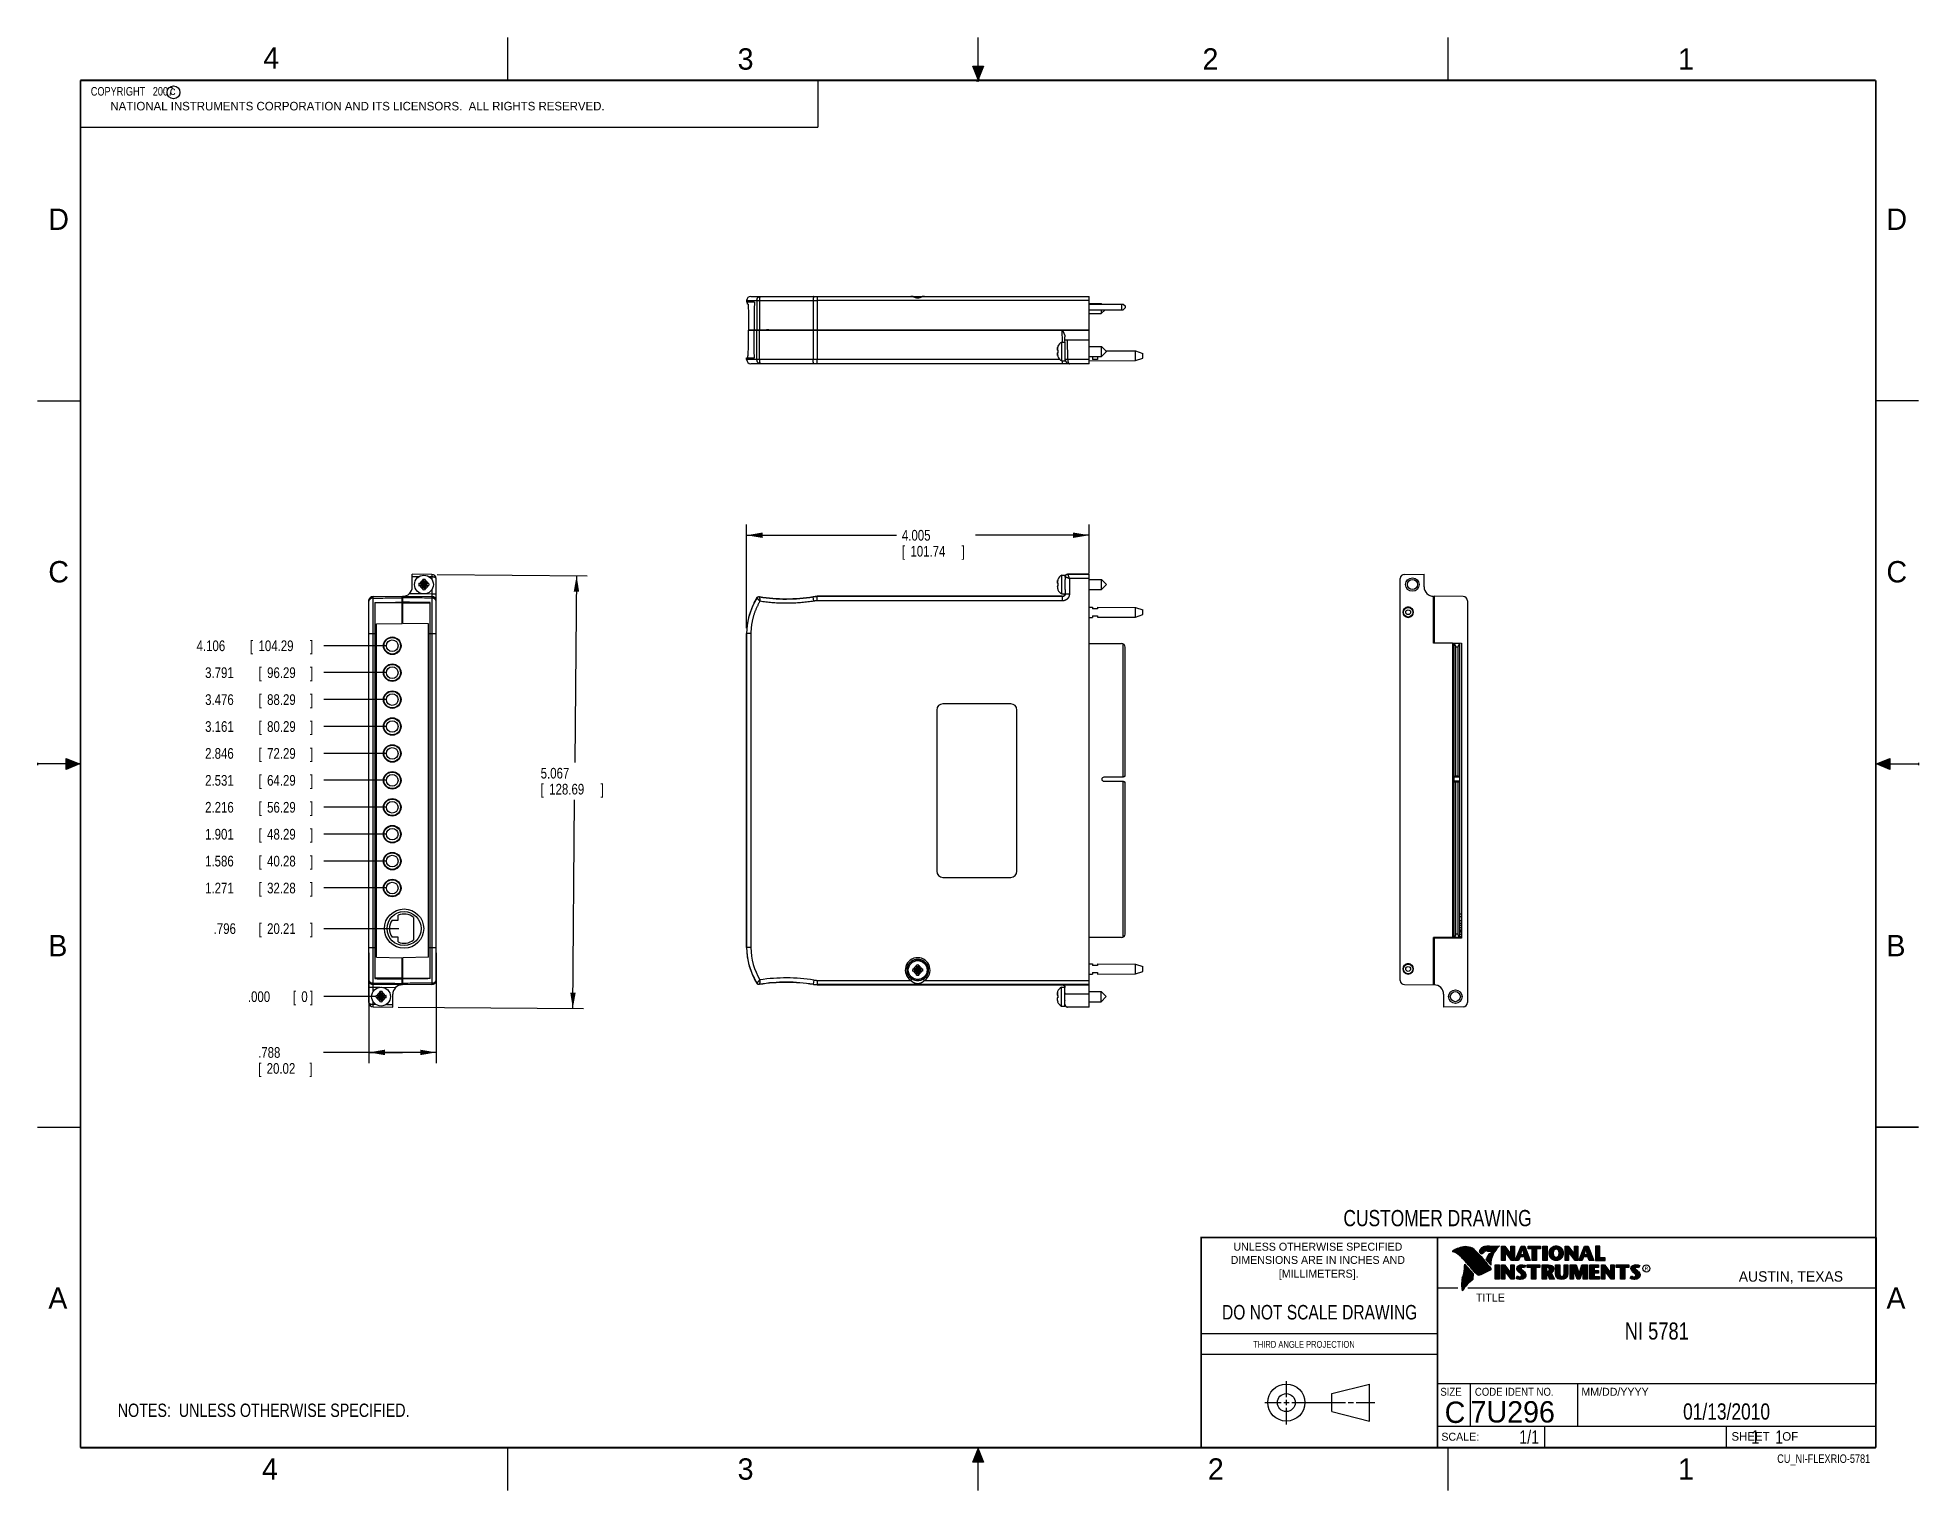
# Model space of a CAD drawing. Header units: inches. Extents: x 0 to 22, y 0 to 17.
import ezdxf
from ezdxf.enums import TextEntityAlignment as Align

# ---------------------------------------------------------------- set-up
doc = ezdxf.new("R2010")
doc.units = ezdxf.units.IN
doc.header["$LTSCALE"] = 1.21
doc.header["$MEASUREMENT"] = 0
doc.layers.get('0').update_dxf_attribs({"linetype": 'CONTINUOUS'})
doc.layers.add('DETAIL', color=7, linetype='CONTINUOUS')
doc.layers.add('DIMENSIONS', color=7, linetype='CONTINUOUS')
doc.styles.get("Standard").update_dxf_attribs({"font": 'txt', "width": 0.8})
doc.dimstyles.new('DIMSTYLE_1', dxfattribs={"dimtxt": 0.125, "dimasz": 0.1875, "dimexe": 0.18, "dimexo": 0.0625, "dimgap": 0.09, "dimtad": 0, "dimtih": 1, "dimtoh": 1, "dimdec": 3, "dimzin": 4, "dimdsep": 46, "dimtxsty": 'STANDARD', "dimblk": '_FILLED', "dimblk1": '_FILLED', "dimblk2": '_FILLED', "dimcen": 0.09, "dimadec": 0, "dimazin": 0, "dimtp": 0.01, "dimtm": 0.01, "dimtfac": 1, "dimtdec": 3, "dimtofl": 0, "dimtmove": 0, "dimatfit": 3, "dimldrblk": '_FILLED', "dimfxl": 1, "dimtolj": 1, "dimtzin": 4, "dimarcsym": 0})
doc.dimstyles.new('DIMSTYLE_2', dxfattribs={"dimtxt": 0.125, "dimasz": 0.1875, "dimexe": 0.18, "dimexo": 0.0625, "dimgap": 0.09, "dimtad": 0, "dimtih": 1, "dimtoh": 1, "dimdec": 3, "dimzin": 4, "dimdsep": 46, "dimtxsty": 'STANDARD', "dimblk": '_FILLED', "dimblk1": '_FILLED', "dimblk2": '_FILLED', "dimcen": 0.09, "dimadec": 0, "dimazin": 0, "dimtp": 0.01, "dimtm": 0.01, "dimtfac": 1, "dimtdec": 3, "dimtofl": 0, "dimtmove": 0, "dimatfit": 3, "dimldrblk": '_FILLED', "dimfxl": 1, "dimtolj": 1, "dimtzin": 4, "dimarcsym": 0})

msp = doc.modelspace()

# ---------------------------------------------------------------- texts
at = {"color": 2, "linetype": 'CONTINUOUS'}
for s, height, p in [('4', 0.25, (2.64, 16.6369)), ('3', 0.25, (8.1875, 16.625)), ('2', 0.25, (13.625, 16.625)), ('1', 0.25, (19.1875, 16.625)), ('c', 0.1, (1.5463, 16.328)), ('NATIONAL INSTRUMENTS CORPORATION AND ITS LICENSORS.  ALL RIGHTS RESERVED.', 0.1, (0.851, 16.1482)), ('D', 0.25, (0.125, 14.75)), ('D', 0.25, (21.625, 14.75)), ('C', 0.25, (0.125, 10.625)), ('C', 0.25, (21.625, 10.625)), ('B', 0.25, (0.125, 6.25)), ('B', 0.25, (21.625, 6.25)), ('R', 0.0418, (18.7972, 2.5749)), ('AUSTIN, TEXAS', 0.121576, (19.898, 2.4426)), ('A', 0.25, (0.125, 2.125)), ('TITLE', 0.093, (16.8235, 2.21)), ('A', 0.25, (21.625, 2.125)), ('MM/DD/YYYY', 0.093, (18.0565, 1.1072)), ('SCALE:', 0.093, (16.4187, 0.5815)), ('SHEET    OF', 0.1, (19.8121, 0.5815)), ('4', 0.25, (2.625, 0.125)), ('3', 0.25, (8.1875, 0.125)), ('2', 0.25, (13.6875, 0.125)), ('1', 0.25, (19.1875, 0.125))]:
    msp.add_text(s, height=height, dxfattribs=at).set_placement(p)
at = {"color": 7, "linetype": 'CONTINUOUS', "width": 0.8}
for s, height, p in [('CUSTOMER DRAWING', 0.19, (16.3742, 3.0911)), ('DO NOT SCALE DRAWING', 0.17, (14.9953, 1.9998))]:
    msp.add_text(s, height=height, dxfattribs=at).set_placement(p, align=Align.CENTER)
at = {"color": 2, "linetype": 'CONTINUOUS'}
for s, p in [('UNLESS OTHERWISE SPECIFIED', (14.9742, 2.8049)), ('DIMENSIONS ARE IN INCHES AND', (14.9742, 2.6501)), ('[MILLIMETERS].', (14.9844, 2.4899))]:
    msp.add_text(s, height=0.093, dxfattribs=at).set_placement(p, align=Align.CENTER)
for s, height, width, p in [('THIRD ANGLE PROJECTION', 0.08, 0.8, (14.2178, 1.6686)), ('SIZE', 0.093, 0.9, (16.407, 1.1072)), ('CODE IDENT NO.', 0.093, 0.9, (16.8114, 1.1072))]:
    msp.add_text(s, height=height, dxfattribs=dict(at, width=width)).set_placement(p)
at = {"color": 7, "linetype": 'CONTINUOUS'}
msp.add_text('C', height=0.25, dxfattribs=at).set_placement((16.5785, 0.7893), align=Align.CENTER)
msp.add_text('7U296', height=0.25, dxfattribs=at).set_placement((16.7614, 0.7941))
at = {"color": 7, "linetype": 'CONTINUOUS', "width": 0.8}
msp.add_text('1/1', height=0.15625, dxfattribs=at).set_placement((17.5623, 0.5469), align=Align.RIGHT)
at = {"color": 2, "linetype": 'CONTINUOUS', "width": 0.8}
msp.add_text('CU_NI-FLEXRIO-5781', height=0.1, dxfattribs=at).set_placement((21.4352, 0.3213), align=Align.RIGHT)
at = {"color": 2, "linetype": 'CONTINUOUS', "insert": (0.5624, 16.4219), "char_height": 0.1, "width": 1.44, "attachment_point": 1}
msp.add_mtext('  COPYRIGHT   2007', dxfattribs=at)
at = {"color": 7, "linetype": 'CONTINUOUS'}
for s, insert, char_height, width, attachment_point in [('NI 5781\\P ', (18.9387, 1.9646), 0.2, 1.12, 2), ('01/13/2010 ', (19.755, 1.0181), 0.19, 1.672, 2), ('     1    1', (19.8125, 0.7031), 0.15625, 1.375, 1)]:
    msp.add_mtext(s, dxfattribs=dict(at, insert=insert, char_height=char_height, width=width, attachment_point=attachment_point))

# ---------------------------------------------------------------- blocks, each defined once
blk = doc.blocks.new('_FILLED')
at = {"color": 0, "linetype": 'BYBLOCK'}
blk.add_solid([(0, 0), (-1, 0.17), (-1, -0.17)], dxfattribs=at)
blk = doc.blocks.new('*D0')
at = {"layer": 'DIMENSIONS', "color": 2, "linetype": 'CONTINUOUS'}
for p, q in [((8.293, 10.088), (8.293, 11.302)), ((12.299, 10.732), (12.299, 11.302)), ((8.293, 11.177), (10.046, 11.177)), ((12.299, 11.177), (10.971, 11.177))]:
    blk.add_line(p, q, dxfattribs=at)
at = {"layer": 'DIMENSIONS', "color": 2, "linetype": 'CONTINUOUS', "xscale": 0.1875, "yscale": 0.1875, "zscale": 0.1875, "rotation": 180}
blk.add_blockref('_FILLED', (8.293, 11.177), dxfattribs=at)
at = {"layer": 'DIMENSIONS', "color": 2, "linetype": 'CONTINUOUS', "xscale": 0.1875, "yscale": 0.1875, "zscale": 0.1875}
blk.add_blockref('_FILLED', (12.299, 11.177), dxfattribs=at)
at = {"layer": 'DIMENSIONS', "color": 2, "linetype": 'CONTINUOUS', "width": 0.8}
for s, p in [('4.005', (10.109, 11.114)), ('[', (10.109, 10.927)), ('101.74', (10.209, 10.927)), (']', (10.809, 10.927))]:
    blk.add_text(s, height=0.125, dxfattribs=at).set_placement(p)
blk = doc.blocks.new('*D1')
at = {"layer": 'DIMENSIONS', "color": 2, "linetype": 'CONTINUOUS'}
for p, q in [((4.675, 10.719), (6.429, 10.703)), ((6.304, 10.704), (6.285, 8.518)), ((6.26, 5.638), (6.281, 8.08)), ((4.216, 5.656), (6.385, 5.637))]:
    blk.add_line(p, q, dxfattribs=at)
at = {"layer": 'DIMENSIONS', "color": 2, "linetype": 'CONTINUOUS', "xscale": 0.1875, "yscale": 0.1875, "zscale": 0.1875}
for p, rotation in [((6.304, 10.704), 89.5), ((6.26, 5.638), 269.5)]:
    blk.add_blockref('_FILLED', p, dxfattribs=dict(at, rotation=rotation))
at = {"layer": 'DIMENSIONS', "color": 2, "linetype": 'CONTINUOUS', "width": 0.8}
for s, p in [('5.067', (5.884, 8.33)), ('[', (5.884, 8.143)), ('128.69', (5.984, 8.143)), (']', (6.584, 8.143))]:
    blk.add_text(s, height=0.125, dxfattribs=at).set_placement(p)
blk = doc.blocks.new('*D2')
at = {"layer": 'DIMENSIONS', "color": 2, "linetype": 'CONTINUOUS'}
for p, q in [((3.874, 6.289), (3.874, 5)), ((4.662, 6.289), (4.662, 5)), ((4.268, 5.125), (3.342, 5.125)), ((3.874, 5.125), (4.268, 5.125)), ((4.662, 5.125), (4.268, 5.125))]:
    blk.add_line(p, q, dxfattribs=at)
at = {"layer": 'DIMENSIONS', "color": 2, "linetype": 'CONTINUOUS', "xscale": 0.1875, "yscale": 0.1875, "zscale": 0.1875, "rotation": 180}
blk.add_blockref('_FILLED', (3.874, 5.125), dxfattribs=at)
at = {"layer": 'DIMENSIONS', "color": 2, "linetype": 'CONTINUOUS', "xscale": 0.1875, "yscale": 0.1875, "zscale": 0.1875}
blk.add_blockref('_FILLED', (4.662, 5.125), dxfattribs=at)
at = {"layer": 'DIMENSIONS', "color": 2, "linetype": 'CONTINUOUS', "width": 0.8}
for s, p in [('.788', (2.579, 5.062)), ('[', (2.579, 4.875)), ('20.02', (2.679, 4.875)), (']', (3.179, 4.875))]:
    blk.add_text(s, height=0.125, dxfattribs=at).set_placement(p)
blk = doc.blocks.new('*D3')
at = {"layer": 'DIMENSIONS', "color": 2, "linetype": 'CONTINUOUS'}
blk.add_line((4.223, 6.573), (3.346, 6.573), dxfattribs=at)
at = {"layer": 'DIMENSIONS', "color": 2, "linetype": 'CONTINUOUS', "width": 0.8}
for s, p in [('.796', (2.059, 6.511)), ('[', (2.584, 6.511)), ('20.21', (2.684, 6.511)), (']', (3.184, 6.511))]:
    blk.add_text(s, height=0.125, dxfattribs=at).set_placement(p)
blk = doc.blocks.new('*D4')
at = {"layer": 'DIMENSIONS', "color": 2, "linetype": 'CONTINUOUS'}
blk.add_line((3.954, 5.778), (3.346, 5.778), dxfattribs=at)
at = {"layer": 'DIMENSIONS', "color": 2, "linetype": 'CONTINUOUS', "width": 0.8}
for s, p in [('.000', (2.459, 5.715)), ('[', (2.984, 5.715)), ('0', (3.084, 5.715)), (']', (3.184, 5.715))]:
    blk.add_text(s, height=0.125, dxfattribs=at).set_placement(p)
blk = doc.blocks.new('*D5')
at = {"layer": 'DIMENSIONS', "color": 2, "linetype": 'CONTINUOUS'}
blk.add_line((4.085, 7.049), (3.346, 7.049), dxfattribs=at)
at = {"layer": 'DIMENSIONS', "color": 2, "linetype": 'CONTINUOUS', "width": 0.8}
for s, p in [('1.271', (1.959, 6.986)), ('[', (2.584, 6.986)), ('32.28', (2.684, 6.986)), (']', (3.184, 6.986))]:
    blk.add_text(s, height=0.125, dxfattribs=at).set_placement(p)
blk = doc.blocks.new('*D6')
at = {"layer": 'DIMENSIONS', "color": 2, "linetype": 'CONTINUOUS'}
blk.add_line((4.085, 7.364), (3.346, 7.364), dxfattribs=at)
at = {"layer": 'DIMENSIONS', "color": 2, "linetype": 'CONTINUOUS', "width": 0.8}
for s, p in [('1.586', (1.959, 7.301)), ('[', (2.584, 7.301)), ('40.28', (2.684, 7.301)), (']', (3.184, 7.301))]:
    blk.add_text(s, height=0.125, dxfattribs=at).set_placement(p)
blk = doc.blocks.new('*D7')
at = {"layer": 'DIMENSIONS', "color": 2, "linetype": 'CONTINUOUS'}
blk.add_line((4.085, 7.679), (3.346, 7.679), dxfattribs=at)
at = {"layer": 'DIMENSIONS', "color": 2, "linetype": 'CONTINUOUS', "width": 0.8}
for s, p in [('1.901', (1.959, 7.616)), ('[', (2.584, 7.616)), ('48.29', (2.684, 7.616)), (']', (3.184, 7.616))]:
    blk.add_text(s, height=0.125, dxfattribs=at).set_placement(p)
blk = doc.blocks.new('*D8')
at = {"layer": 'DIMENSIONS', "color": 2, "linetype": 'CONTINUOUS'}
blk.add_line((4.085, 7.994), (3.346, 7.994), dxfattribs=at)
at = {"layer": 'DIMENSIONS', "color": 2, "linetype": 'CONTINUOUS', "width": 0.8}
for s, p in [('2.216', (1.959, 7.931)), ('[', (2.584, 7.931)), ('56.29', (2.684, 7.931)), (']', (3.184, 7.931))]:
    blk.add_text(s, height=0.125, dxfattribs=at).set_placement(p)
blk = doc.blocks.new('*D9')
at = {"layer": 'DIMENSIONS', "color": 2, "linetype": 'CONTINUOUS'}
blk.add_line((4.085, 8.309), (3.346, 8.309), dxfattribs=at)
at = {"layer": 'DIMENSIONS', "color": 2, "linetype": 'CONTINUOUS', "width": 0.8}
for s, p in [('2.531', (1.959, 8.246)), ('[', (2.584, 8.246)), ('64.29', (2.684, 8.246)), (']', (3.184, 8.246))]:
    blk.add_text(s, height=0.125, dxfattribs=at).set_placement(p)
blk = doc.blocks.new('*D10')
at = {"layer": 'DIMENSIONS', "color": 2, "linetype": 'CONTINUOUS'}
blk.add_line((4.085, 8.624), (3.346, 8.624), dxfattribs=at)
at = {"layer": 'DIMENSIONS', "color": 2, "linetype": 'CONTINUOUS', "width": 0.8}
for s, p in [('2.846', (1.959, 8.561)), ('[', (2.584, 8.561)), ('72.29', (2.684, 8.561)), (']', (3.184, 8.561))]:
    blk.add_text(s, height=0.125, dxfattribs=at).set_placement(p)
blk = doc.blocks.new('*D11')
at = {"layer": 'DIMENSIONS', "color": 2, "linetype": 'CONTINUOUS'}
blk.add_line((4.085, 8.939), (3.346, 8.939), dxfattribs=at)
at = {"layer": 'DIMENSIONS', "color": 2, "linetype": 'CONTINUOUS', "width": 0.8}
for s, p in [('3.161', (1.959, 8.876)), ('[', (2.584, 8.876)), ('80.29', (2.684, 8.876)), (']', (3.184, 8.876))]:
    blk.add_text(s, height=0.125, dxfattribs=at).set_placement(p)
blk = doc.blocks.new('*D12')
at = {"layer": 'DIMENSIONS', "color": 2, "linetype": 'CONTINUOUS'}
blk.add_line((4.085, 9.254), (3.346, 9.254), dxfattribs=at)
at = {"layer": 'DIMENSIONS', "color": 2, "linetype": 'CONTINUOUS', "width": 0.8}
for s, p in [('3.476', (1.959, 9.191)), ('[', (2.584, 9.191)), ('88.29', (2.684, 9.191)), (']', (3.184, 9.191))]:
    blk.add_text(s, height=0.125, dxfattribs=at).set_placement(p)
blk = doc.blocks.new('*D13')
at = {"layer": 'DIMENSIONS', "color": 2, "linetype": 'CONTINUOUS'}
blk.add_line((4.085, 9.569), (3.346, 9.569), dxfattribs=at)
at = {"layer": 'DIMENSIONS', "color": 2, "linetype": 'CONTINUOUS', "width": 0.8}
for s, p in [('3.791', (1.959, 9.506)), ('[', (2.584, 9.506)), ('96.29', (2.684, 9.506)), (']', (3.184, 9.506))]:
    blk.add_text(s, height=0.125, dxfattribs=at).set_placement(p)
blk = doc.blocks.new('*D14')
at = {"layer": 'DIMENSIONS', "color": 2, "linetype": 'CONTINUOUS'}
blk.add_line((4.085, 9.884), (3.346, 9.884), dxfattribs=at)
at = {"layer": 'DIMENSIONS', "color": 2, "linetype": 'CONTINUOUS', "width": 0.8}
for s, p in [('4.106', (1.859, 9.821)), ('[', (2.484, 9.821)), ('104.29', (2.584, 9.821)), (']', (3.184, 9.821))]:
    blk.add_text(s, height=0.125, dxfattribs=at).set_placement(p)
blk = doc.blocks.new('NOTES_HEADER_BL0', base_point=(3.1215, 0.9375))
at = {"layer": 'DETAIL', "color": 2, "linetype": 'CONTINUOUS', "width": 0.8}
blk.add_text('NOTES:  UNLESS OTHERWISE SPECIFIED.', height=0.156, dxfattribs=at).set_placement((0.9375, 0.8595))

# ---------------------------------------------------------------- dimensions: what is measured, and where the dimension line sits
at = {"layer": 'DIMENSIONS', "color": 2, "linetype": 'CONTINUOUS'}
for base, p1, p2, angle, picture, middle in [((8.29322, 11.1769), (12.29865, 10.73161), (8.29322, 10.08818), 180, '*D0', (10.50879, 11.08315)), ((6.3042, 10.7043), (4.2162, 5.6557), (4.6746, 10.7186), 89.5, '*D1', (6.284, 8.2989)), ((3.8737, 5.125), (4.6617, 6.2892), (3.8737, 6.2892), 180, '*D2', (2.9293, 5.0312))]:
    dim = msp.add_linear_dim(base=base, p1=p1, p2=p2, angle=angle, dimstyle='DIMSTYLE_1', dxfattribs=at)
    dim.commit()
    dim.dimension.update_dxf_attribs({"geometry": picture, "text_midpoint": middle, "dimtype": 160})
for feature_location, offset, origin, picture, middle in [((4.0852, 9.8837), (-0.7388, 0), (4.1477, 5.7777), '*D14', (2.5714, 9.8837)), ((4.0852, 9.5687), (-0.7388, 0), (4.1477, 5.7777), '*D13', (2.6214, 9.5687)), ((4.0852, 9.2537), (-0.7388, 0), (4.1477, 5.7777), '*D12', (2.6214, 9.2537)), ((4.0852, 8.9387), (-0.7388, 0), (4.1477, 5.7777), '*D11', (2.6214, 8.9387)), ((4.0852, 8.6237), (-0.7388, 0), (4.1477, 5.7777), '*D10', (2.6214, 8.6237)), ((4.0852, 8.3087), (-0.7388, 0), (4.1477, 5.7777), '*D9', (2.6214, 8.3087)), ((4.0852, 7.9937), (-0.7388, 0), (4.1477, 5.7777), '*D8', (2.6214, 7.9937)), ((4.0852, 7.6787), (-0.7388, 0), (4.1477, 5.7777), '*D7', (2.6214, 7.6787)), ((4.0852, 7.3637), (-0.7388, 0), (4.1477, 5.7777), '*D6', (2.6214, 7.3637)), ((4.0852, 7.0487), (-0.7388, 0), (4.1477, 5.7777), '*D5', (2.6214, 7.0487)), ((4.2232, 6.5733), (-0.8768, 0), (4.0167, 5.7777), '*D3', (2.6714, 6.5733)), ((3.954188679, 5.7776792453), (-0.6078129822, 0), (4.016688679, 5.7776792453), '*D4', (2.8713756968, 5.7776792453))]:
    dim = msp.add_ordinate_dim(feature_location=feature_location, offset=offset, dtype=0, origin=origin, dimstyle='DIMSTYLE_2', dxfattribs=at)
    dim.commit()
    dim.dimension.update_dxf_attribs({"geometry": picture, "text_midpoint": middle})

# ---------------------------------------------------------------- hatches: boundary and pattern name
at = {"linetype": 'CONTINUOUS'}
for points in [[(11, 16.51), (10.9375, 16.6663), (11.0625, 16.6663)], [(0.3337, 8.5625), (0.49, 8.5), (0.3337, 8.4375)], [(21.6663, 8.5625), (21.6663, 8.4375), (21.51, 8.5)], [(10.9375, 0.3287), (11, 0.485), (11.0625, 0.3287)]]:
    msp.add_hatch(color=2, dxfattribs=at).paths.add_polyline_path(points)

# ---------------------------------------------------------------- linework, layer by layer
at = {"color": 2, "linetype": 'CONTINUOUS'}
for p, q in [((5.5, 16.5), (5.5, 17)), ((11, 16.485), (11, 17)), ((16.5, 16.5), (16.5, 17)), ((11, 16.51), (10.9375, 16.6663)), ((10.9375, 16.6663), (11.0625, 16.6663)), ((11.015, 16.515), (10.985, 16.485)), ((10.985, 16.485), (11, 16.515)), ((11.0625, 16.6663), (11, 16.51)), ((11, 16.485), (11.015, 16.515)), ((0.4999, 16.5), (9.1249, 16.5)), ((0.4999, 16.5), (0.4999, 15.9531)), ((9.1249, 16.5), (9.1249, 15.9531)), ((0.4999, 15.9531), (9.1249, 15.9531)), ((0, 12.75), (0.5, 12.75)), ((22, 12.75), (21.5, 12.75)), ((0, 8.515), (0, 8.485)), ((0.49, 8.5), (0, 8.5)), ((0.3337, 8.4375), (0.3337, 8.5625)), ((0.3337, 8.5625), (0.49, 8.5)), ((0.49, 8.5), (0.3337, 8.4375)), ((21.51, 8.5), (21.6663, 8.5625)), ((21.51, 8.5), (22, 8.5)), ((21.6663, 8.4375), (21.51, 8.5)), ((21.6663, 8.5625), (21.6663, 8.4375)), ((22, 8.515), (22, 8.485)), ((0, 4.25), (0.5, 4.25)), ((16.3737, 2.9596), (21.5037, 2.9596)), ((16.3737, 2.9596), (16.3737, 1.2496)), ((16.375, 2.96), (21.5, 2.96)), ((21.5037, 2.9596), (21.5037, 1.2496)), ((16.5578, 2.796), (16.5578, 2.7989)), ((16.5646, 2.7936), (16.5646, 2.8033)), ((16.5714, 2.7909), (16.5714, 2.8075)), ((16.5782, 2.788), (16.5782, 2.8116)), ((16.5851, 2.7849), (16.5851, 2.8154)), ((16.5919, 2.7815), (16.5919, 2.819)), ((16.5987, 2.7778), (16.5987, 2.8221)), ((16.6055, 2.7738), (16.6055, 2.8249)), ((16.6124, 2.7696), (16.6124, 2.8276)), ((16.6192, 2.765), (16.6192, 2.8301)), ((16.626, 2.7601), (16.626, 2.8325)), ((16.6329, 2.7549), (16.6329, 2.8347)), ((16.6397, 2.7492), (16.6397, 2.8367)), ((16.6465, 2.7431), (16.6465, 2.8386)), ((16.6533, 2.7366), (16.6533, 2.8403)), ((16.6602, 2.7295), (16.6602, 2.8419)), ((16.667, 2.7221), (16.667, 2.8435)), ((16.6738, 2.7146), (16.6738, 2.8449)), ((16.6806, 2.707), (16.6806, 2.8459)), ((16.6875, 2.6995), (16.6875, 2.8467)), ((16.7939, 2.533), (16.6919, 2.6489)), ((16.6943, 2.6918), (16.6943, 2.8472)), ((16.7011, 2.6841), (16.7011, 2.8474)), ((16.708, 2.6764), (16.708, 2.8474)), ((16.7148, 2.6685), (16.7148, 2.847)), ((16.7216, 2.6607), (16.7216, 2.8465)), ((16.7284, 2.6527), (16.7284, 2.8456)), ((16.7353, 2.6447), (16.7353, 2.8445)), ((16.7421, 2.6366), (16.7421, 2.8431)), ((16.7489, 2.6285), (16.7489, 2.8417)), ((16.7557, 2.6204), (16.7557, 2.84)), ((16.7626, 2.6125), (16.7626, 2.8378)), ((16.7694, 2.6046), (16.7694, 2.8352)), ((16.7762, 2.5968), (16.7762, 2.8321)), ((16.7831, 2.5891), (16.7831, 2.8284)), ((16.7899, 2.5815), (16.7899, 2.8242)), ((16.7967, 2.5739), (16.7967, 2.8193)), ((16.8035, 2.5665), (16.8035, 2.8136)), ((16.8104, 2.5591), (16.8104, 2.807)), ((16.8172, 2.5519), (16.8172, 2.7996)), ((16.824, 2.5447), (16.824, 2.7924)), ((16.8308, 2.5375), (16.8308, 2.7853)), ((16.8377, 2.5314), (16.8377, 2.7781)), ((16.8445, 2.5262), (16.8445, 2.7709)), ((16.8513, 2.523), (16.8513, 2.7637)), ((16.8581, 2.5224), (16.8581, 2.7565)), ((16.8864, 2.7664), (16.8632, 2.7937)), ((16.865, 2.5241), (16.865, 2.7493)), ((16.8877, 2.7723), (16.8682, 2.7952)), ((16.8718, 2.791), (16.8718, 2.8085)), ((16.8718, 2.527), (16.8718, 2.7421)), ((16.8786, 2.783), (16.8786, 2.8206)), ((16.8786, 2.5298), (16.8786, 2.7348)), ((16.8855, 2.7749), (16.8855, 2.8281)), ((16.8855, 2.5327), (16.8855, 2.727)), ((16.8923, 2.7747), (16.8923, 2.8335)), ((16.8923, 2.5356), (16.8923, 2.7187)), ((16.8991, 2.7788), (16.8991, 2.8375)), ((16.8991, 2.5385), (16.8991, 2.7104)), ((16.9059, 2.7837), (16.9059, 2.8408)), ((16.9059, 2.5415), (16.9059, 2.7022)), ((16.9128, 2.7896), (16.9128, 2.8436)), ((16.9128, 2.5446), (16.9128, 2.6939)), ((16.9196, 2.7966), (16.9196, 2.8459)), ((16.9196, 2.5477), (16.9196, 2.6856)), ((16.9264, 2.8018), (16.9264, 2.8477)), ((16.9264, 2.5508), (16.9264, 2.6774)), ((16.9332, 2.8053), (16.9332, 2.849)), ((16.9332, 2.554), (16.9332, 2.6691)), ((16.9401, 2.8077), (16.9401, 2.8499)), ((16.9401, 2.5573), (16.9401, 2.6608)), ((16.9616, 2.6797), (16.9434, 2.7005)), ((16.9469, 2.8082), (16.9469, 2.8509)), ((16.9469, 2.5606), (16.9469, 2.6526)), ((16.9653, 2.6828), (16.9492, 2.7013)), ((16.9537, 2.8069), (16.9537, 2.8518)), ((16.9537, 2.696), (16.9537, 2.7109)), ((16.9537, 2.5639), (16.9537, 2.6443)), ((16.9606, 2.8048), (16.9606, 2.8525)), ((16.9606, 2.6882), (16.9606, 2.7266)), ((16.9674, 2.8034), (16.9674, 2.8531)), ((16.9674, 2.6802), (16.9674, 2.7444)), ((16.9742, 2.8027), (16.9742, 2.8536)), ((16.9742, 2.672), (16.9742, 2.7568)), ((16.981, 2.8023), (16.981, 2.854)), ((16.981, 2.664), (16.981, 2.7634)), ((16.9838, 2.8589), (17.0997, 2.8607)), ((16.9839, 2.8541), (17.087, 2.8557)), ((16.9879, 2.802), (16.9879, 2.8542)), ((16.9879, 2.6563), (16.9879, 2.7665)), ((16.999, 2.637), (16.9946, 2.6418)), ((16.9947, 2.8019), (16.9947, 2.8543)), ((16.9947, 2.6748), (16.9947, 2.7683)), ((17.0015, 2.8005), (17.0015, 2.8544)), ((17.0015, 2.7195), (17.0015, 2.7694)), ((17.0083, 2.7963), (17.0083, 2.8545)), ((17.0083, 2.7388), (17.0083, 2.7698)), ((17.0152, 2.755), (17.0152, 2.8546)), ((17.022, 2.7691), (17.022, 2.8547)), ((17.0288, 2.7817), (17.0288, 2.8548)), ((17.0357, 2.7931), (17.0357, 2.8549)), ((17.0425, 2.8035), (17.0425, 2.855)), ((17.0493, 2.8131), (17.0493, 2.8551)), ((17.0561, 2.822), (17.0561, 2.8552)), ((17.063, 2.8303), (17.063, 2.8553)), ((17.0698, 2.8381), (17.0698, 2.8554)), ((17.0766, 2.8454), (17.0766, 2.8555)), ((17.1243, 2.8592), (17.1609, 2.8592)), ((17.1243, 2.6915), (17.1243, 2.8592)), ((17.1637, 2.6915), (17.1243, 2.6915)), ((17.1291, 2.8543), (17.1585, 2.8543)), ((17.1291, 2.6963), (17.1291, 2.8543)), ((17.1589, 2.6963), (17.1291, 2.6963)), ((17.1381, 2.6963), (17.1381, 2.8543)), ((17.1447, 2.6963), (17.1447, 2.8543)), ((17.1514, 2.6963), (17.1514, 2.8543)), ((17.1589, 2.8042), (17.1581, 2.8543)), ((17.1585, 2.8543), (17.2383, 2.7492)), ((17.2418, 2.6963), (17.1589, 2.8042)), ((17.1589, 2.8042), (17.1589, 2.6963)), ((17.1609, 2.8592), (17.2334, 2.7636)), ((17.2395, 2.6915), (17.1637, 2.7899)), ((17.1637, 2.7899), (17.1637, 2.6915)), ((17.1648, 2.7965), (17.1648, 2.8461)), ((17.1714, 2.7879), (17.1714, 2.8373)), ((17.1781, 2.7792), (17.1781, 2.8285)), ((17.1848, 2.7705), (17.1848, 2.8197)), ((17.1915, 2.7618), (17.1915, 2.8109)), ((17.1981, 2.7531), (17.1981, 2.8021)), ((17.2048, 2.7445), (17.2048, 2.7933)), ((17.2115, 2.7358), (17.2115, 2.7845)), ((17.2182, 2.7271), (17.2182, 2.7757)), ((17.2248, 2.7184), (17.2248, 2.7669)), ((17.2315, 2.7098), (17.2315, 2.7581)), ((17.2334, 2.8592), (17.2732, 2.8592)), ((17.2334, 2.7636), (17.2334, 2.8592)), ((17.2382, 2.7011), (17.2383, 2.7492)), ((17.2383, 2.8543), (17.2684, 2.8543)), ((17.2383, 2.7492), (17.2383, 2.8543)), ((17.2732, 2.6915), (17.2395, 2.6915)), ((17.2684, 2.6963), (17.2418, 2.6963)), ((17.2449, 2.6963), (17.2449, 2.8543)), ((17.2515, 2.6963), (17.2515, 2.8543)), ((17.2582, 2.6963), (17.2582, 2.8543)), ((17.2649, 2.6963), (17.2649, 2.8543)), ((17.2684, 2.8543), (17.2684, 2.6963)), ((17.2732, 2.8592), (17.2732, 2.6915)), ((17.2831, 2.6915), (17.3516, 2.8591)), ((17.3228, 2.6915), (17.2831, 2.6915)), ((17.2903, 2.6964), (17.3548, 2.8542)), ((17.3195, 2.6964), (17.2903, 2.6964)), ((17.2983, 2.6964), (17.2983, 2.7158)), ((17.3049, 2.6964), (17.3049, 2.7322)), ((17.3116, 2.6964), (17.3116, 2.7485)), ((17.3183, 2.6964), (17.3183, 2.7648)), ((17.3356, 2.7364), (17.3195, 2.6964)), ((17.3388, 2.7316), (17.3228, 2.6915)), ((17.325, 2.7101), (17.325, 2.7812)), ((17.3316, 2.7267), (17.3316, 2.7975)), ((17.394, 2.7364), (17.3356, 2.7364)), ((17.3383, 2.7364), (17.3383, 2.8138)), ((17.3905, 2.7316), (17.3388, 2.7316)), ((17.3409, 2.7533), (17.3624, 2.8228)), ((17.389, 2.7533), (17.3409, 2.7533)), ((17.345, 2.7666), (17.345, 2.8302)), ((17.345, 2.7364), (17.345, 2.7533)), ((17.3475, 2.7581), (17.3659, 2.8179)), ((17.3827, 2.7581), (17.3475, 2.7581)), ((17.3516, 2.8591), (17.3938, 2.8591)), ((17.3517, 2.7882), (17.3517, 2.8465)), ((17.3517, 2.7364), (17.3517, 2.7533)), ((17.3548, 2.8542), (17.3905, 2.8542)), ((17.3583, 2.8098), (17.3583, 2.8542)), ((17.3583, 2.7364), (17.3583, 2.7533)), ((17.3624, 2.8228), (17.3701, 2.8228)), ((17.365, 2.8228), (17.365, 2.8542)), ((17.365, 2.7364), (17.365, 2.7533)), ((17.3659, 2.8179), (17.3664, 2.8179)), ((17.3664, 2.8179), (17.3827, 2.7581)), ((17.3701, 2.8228), (17.389, 2.7533)), ((17.3717, 2.817), (17.3717, 2.8542)), ((17.3717, 2.7364), (17.3717, 2.7533)), ((17.3784, 2.7925), (17.3784, 2.8542)), ((17.3784, 2.7364), (17.3784, 2.7533)), ((17.385, 2.7679), (17.385, 2.8542)), ((17.385, 2.7364), (17.385, 2.7533)), ((17.3905, 2.8542), (17.4504, 2.6964)), ((17.4039, 2.6915), (17.3905, 2.7316)), ((17.3917, 2.7364), (17.3917, 2.851)), ((17.3938, 2.8591), (17.4574, 2.6915)), ((17.4074, 2.6964), (17.394, 2.7364)), ((17.3984, 2.7232), (17.3984, 2.8334)), ((17.4574, 2.6915), (17.4039, 2.6915)), ((17.4051, 2.7034), (17.4051, 2.8158)), ((17.4504, 2.6964), (17.4074, 2.6964)), ((17.4118, 2.6964), (17.4118, 2.7982)), ((17.4184, 2.6964), (17.4184, 2.7806)), ((17.4251, 2.6964), (17.4251, 2.763)), ((17.4318, 2.6964), (17.4318, 2.7455)), ((17.4327, 2.8591), (17.5802, 2.8591)), ((17.4327, 2.8278), (17.4327, 2.8591)), ((17.481, 2.8278), (17.4327, 2.8278)), ((17.4375, 2.8542), (17.5753, 2.8542)), ((17.4375, 2.8327), (17.4375, 2.8542)), ((17.4859, 2.8327), (17.4375, 2.8327)), ((17.4385, 2.6964), (17.4385, 2.7279)), ((17.4451, 2.8327), (17.4451, 2.8542)), ((17.4451, 2.6964), (17.4451, 2.7103)), ((17.4518, 2.8327), (17.4518, 2.8542)), ((17.4585, 2.8327), (17.4585, 2.8542)), ((17.4652, 2.8327), (17.4652, 2.8542)), ((17.4718, 2.8327), (17.4718, 2.8542)), ((17.4785, 2.8327), (17.4785, 2.8542)), ((17.481, 2.6915), (17.481, 2.8278)), ((17.5318, 2.6915), (17.481, 2.6915)), ((17.4859, 2.8327), (17.4852, 2.8542)), ((17.4859, 2.6964), (17.4859, 2.8327)), ((17.5269, 2.6964), (17.4859, 2.6964)), ((17.4919, 2.6964), (17.4919, 2.8542)), ((17.4985, 2.6964), (17.4985, 2.8542)), ((17.5052, 2.6964), (17.5052, 2.8542)), ((17.5119, 2.6964), (17.5119, 2.8542)), ((17.5186, 2.6964), (17.5186, 2.8542)), ((17.5269, 2.8327), (17.5252, 2.8542)), ((17.5753, 2.8327), (17.5269, 2.8327)), ((17.5269, 2.8327), (17.5269, 2.6964)), ((17.5802, 2.8278), (17.5318, 2.8278)), ((17.5318, 2.8278), (17.5318, 2.6915)), ((17.5319, 2.8327), (17.5319, 2.8542)), ((17.5386, 2.8327), (17.5386, 2.8542)), ((17.5453, 2.8327), (17.5453, 2.8542)), ((17.5519, 2.8327), (17.5519, 2.8542)), ((17.5586, 2.8327), (17.5586, 2.8542)), ((17.5653, 2.8327), (17.5653, 2.8542)), ((17.572, 2.8327), (17.572, 2.8542)), ((17.5753, 2.8542), (17.5753, 2.8327)), ((17.5802, 2.8591), (17.5802, 2.8278)), ((17.6059, 2.8591), (17.6565, 2.8591)), ((17.6059, 2.6915), (17.6059, 2.8591)), ((17.6565, 2.6915), (17.6059, 2.6915)), ((17.6108, 2.8542), (17.6516, 2.8542)), ((17.6108, 2.6964), (17.6108, 2.8542)), ((17.6516, 2.6964), (17.6108, 2.6964)), ((17.6187, 2.6964), (17.6187, 2.8542)), ((17.6254, 2.6964), (17.6254, 2.8542)), ((17.632, 2.6964), (17.632, 2.8542)), ((17.6387, 2.6964), (17.6387, 2.8542)), ((17.6454, 2.6964), (17.6454, 2.8542)), ((17.6516, 2.8542), (17.6516, 2.6964)), ((17.6565, 2.8591), (17.6565, 2.6915)), ((17.6849, 2.7803), (17.6851, 2.7836)), ((17.6849, 2.7769), (17.6849, 2.7803)), ((17.6849, 2.7735), (17.6849, 2.7769)), ((17.6851, 2.7701), (17.6849, 2.7735)), ((17.6851, 2.7836), (17.6853, 2.7869)), ((17.6854, 2.7668), (17.6851, 2.7701)), ((17.6853, 2.7869), (17.6857, 2.7901)), ((17.6859, 2.7634), (17.6854, 2.7668)), ((17.6857, 2.7901), (17.6862, 2.7933)), ((17.6864, 2.76), (17.6859, 2.7634)), ((17.6862, 2.7933), (17.6868, 2.7964)), ((17.687, 2.7567), (17.6864, 2.76)), ((17.6868, 2.7964), (17.6876, 2.7995)), ((17.6878, 2.7535), (17.687, 2.7567)), ((17.6876, 2.7995), (17.6884, 2.8024)), ((17.6886, 2.7503), (17.6878, 2.7535)), ((17.6884, 2.8024), (17.6893, 2.8053)), ((17.6895, 2.7471), (17.6886, 2.7503)), ((17.6893, 2.8053), (17.6904, 2.8081)), ((17.6905, 2.7441), (17.6895, 2.7471)), ((17.6904, 2.8081), (17.6915, 2.8108)), ((17.6905, 2.7441), (17.6904, 2.8081)), ((17.6917, 2.7411), (17.6905, 2.7441)), ((17.6915, 2.8108), (17.6928, 2.8135)), ((17.6929, 2.7383), (17.6917, 2.7411)), ((17.6928, 2.8135), (17.6942, 2.8161)), ((17.6942, 2.7355), (17.6929, 2.7383)), ((17.6942, 2.8161), (17.6957, 2.8186)), ((17.6956, 2.7327), (17.6942, 2.7355)), ((17.6971, 2.7301), (17.6956, 2.7327)), ((17.6957, 2.8186), (17.6973, 2.8211)), ((17.6971, 2.7301), (17.6973, 2.8211)), ((17.6987, 2.7275), (17.6971, 2.7301)), ((17.6973, 2.8211), (17.699, 2.8236)), ((17.7003, 2.725), (17.6987, 2.7275)), ((17.699, 2.8236), (17.7008, 2.826)), ((17.7021, 2.7226), (17.7003, 2.725)), ((17.7008, 2.826), (17.7028, 2.8284)), ((17.704, 2.7203), (17.7021, 2.7226)), ((17.7028, 2.8284), (17.7048, 2.8307)), ((17.704, 2.7203), (17.7048, 2.8307)), ((17.706, 2.7181), (17.704, 2.7203)), ((17.7048, 2.8307), (17.707, 2.833)), ((17.708, 2.7159), (17.706, 2.7181)), ((17.707, 2.833), (17.7092, 2.8351)), ((17.7102, 2.7138), (17.708, 2.7159)), ((17.7092, 2.8351), (17.7114, 2.8372)), ((17.7102, 2.7138), (17.7114, 2.8372)), ((17.7124, 2.7119), (17.7102, 2.7138)), ((17.7114, 2.8372), (17.7138, 2.8392)), ((17.7147, 2.71), (17.7124, 2.7119)), ((17.7138, 2.8392), (17.7162, 2.841)), ((17.717, 2.7082), (17.7147, 2.71)), ((17.7162, 2.841), (17.7186, 2.8427)), ((17.717, 2.7082), (17.7186, 2.8427)), ((17.7195, 2.7066), (17.717, 2.7082)), ((17.7186, 2.8427), (17.721, 2.8444)), ((17.722, 2.705), (17.7195, 2.7066)), ((17.721, 2.8444), (17.7235, 2.8459)), ((17.7246, 2.7036), (17.722, 2.705)), ((17.7235, 2.8459), (17.7261, 2.8472)), ((17.7246, 2.7036), (17.7235, 2.8459)), ((17.7273, 2.7022), (17.7246, 2.7036)), ((17.7261, 2.8472), (17.7287, 2.8485)), ((17.7267, 2.7789), (17.7268, 2.7812)), ((17.7267, 2.7766), (17.7267, 2.7789)), ((17.7267, 2.7743), (17.7267, 2.7766)), ((17.7268, 2.772), (17.7267, 2.7743)), ((17.7268, 2.7812), (17.7269, 2.7835)), ((17.7269, 2.7696), (17.7268, 2.772)), ((17.7269, 2.7835), (17.727, 2.7857)), ((17.727, 2.7673), (17.7269, 2.7696)), ((17.727, 2.7857), (17.7272, 2.7879)), ((17.7272, 2.765), (17.727, 2.7673)), ((17.7272, 2.7879), (17.7274, 2.79)), ((17.7274, 2.7628), (17.7272, 2.765)), ((17.7301, 2.701), (17.7273, 2.7022)), ((17.7274, 2.79), (17.7276, 2.7921)), ((17.7277, 2.7606), (17.7274, 2.7628)), ((17.7276, 2.7921), (17.7279, 2.7941)), ((17.728, 2.7584), (17.7277, 2.7606)), ((17.7279, 2.7941), (17.7282, 2.7961)), ((17.7283, 2.7563), (17.728, 2.7584)), ((17.7282, 2.7961), (17.7286, 2.798)), ((17.7287, 2.7543), (17.7283, 2.7563)), ((17.7286, 2.798), (17.729, 2.7998)), ((17.7287, 2.8485), (17.7314, 2.8497)), ((17.7291, 2.7523), (17.7287, 2.7543)), ((17.729, 2.7998), (17.7294, 2.8016)), ((17.7295, 2.7503), (17.7291, 2.7523)), ((17.7294, 2.8016), (17.7299, 2.8034)), ((17.73, 2.7485), (17.7295, 2.7503)), ((17.7299, 2.8034), (17.7304, 2.8051)), ((17.7306, 2.7466), (17.73, 2.7485)), ((17.7301, 2.701), (17.7305, 2.7469)), ((17.733, 2.6999), (17.7301, 2.701)), ((17.7304, 2.8051), (17.7309, 2.8068)), ((17.7311, 2.7449), (17.7306, 2.7466)), ((17.7309, 2.8068), (17.7316, 2.8085)), ((17.731, 2.807), (17.7314, 2.8497)), ((17.7318, 2.7431), (17.7311, 2.7449)), ((17.7314, 2.8497), (17.7342, 2.8508)), ((17.7316, 2.8085), (17.7322, 2.8101)), ((17.7324, 2.7414), (17.7318, 2.7431)), ((17.7322, 2.8101), (17.7329, 2.8117)), ((17.7331, 2.7398), (17.7324, 2.7414)), ((17.7329, 2.8117), (17.7337, 2.8133)), ((17.736, 2.6989), (17.733, 2.6999)), ((17.7339, 2.7382), (17.7331, 2.7398)), ((17.7337, 2.8133), (17.7345, 2.8149)), ((17.7347, 2.7366), (17.7339, 2.7382)), ((17.7342, 2.8508), (17.737, 2.8517)), ((17.7345, 2.8149), (17.7354, 2.8164)), ((17.7355, 2.7351), (17.7347, 2.7366)), ((17.7354, 2.8164), (17.7364, 2.8178)), ((17.7365, 2.7337), (17.7355, 2.7351)), ((17.7391, 2.698), (17.736, 2.6989)), ((17.7364, 2.8178), (17.7374, 2.8192)), ((17.7374, 2.7323), (17.7365, 2.7337)), ((17.737, 2.8517), (17.7399, 2.8526)), ((17.7374, 2.8193), (17.737, 2.8517)), ((17.7374, 2.8192), (17.7384, 2.8206)), ((17.7385, 2.7309), (17.7374, 2.7323)), ((17.7384, 2.8206), (17.7395, 2.8218)), ((17.7388, 2.698), (17.7384, 2.7309)), ((17.7396, 2.7296), (17.7385, 2.7309)), ((17.7423, 2.6972), (17.7391, 2.698)), ((17.7395, 2.8218), (17.7407, 2.823)), ((17.7408, 2.7283), (17.7396, 2.7296)), ((17.7399, 2.8526), (17.7429, 2.8534)), ((17.7407, 2.823), (17.742, 2.8241)), ((17.742, 2.7272), (17.7408, 2.7283)), ((17.742, 2.8241), (17.7432, 2.8252)), ((17.7433, 2.7261), (17.742, 2.7272)), ((17.7456, 2.6966), (17.7423, 2.6972)), ((17.7429, 2.8534), (17.7459, 2.8541)), ((17.7432, 2.8252), (17.7446, 2.8261)), ((17.7446, 2.725), (17.7433, 2.7261)), ((17.7446, 2.8261), (17.746, 2.827)), ((17.746, 2.7241), (17.7446, 2.725)), ((17.7455, 2.8267), (17.7455, 2.854)), ((17.7455, 2.6966), (17.7455, 2.7244)), ((17.7489, 2.696), (17.7456, 2.6966)), ((17.7459, 2.8541), (17.749, 2.8546)), ((17.746, 2.827), (17.7474, 2.8278)), ((17.7475, 2.7232), (17.746, 2.7241)), ((17.7474, 2.8278), (17.7488, 2.8285)), ((17.749, 2.7224), (17.7475, 2.7232)), ((17.7488, 2.8285), (17.7503, 2.8291)), ((17.7523, 2.6956), (17.7489, 2.696)), ((17.749, 2.8546), (17.7522, 2.8551)), ((17.7506, 2.7217), (17.749, 2.7224)), ((17.7503, 2.8291), (17.7519, 2.8297)), ((17.7522, 2.7212), (17.7506, 2.7217)), ((17.7519, 2.8297), (17.7535, 2.8301)), ((17.7522, 2.8551), (17.7553, 2.8554)), ((17.7522, 2.8298), (17.7522, 2.8551)), ((17.7538, 2.7207), (17.7522, 2.7212)), ((17.7522, 2.6956), (17.7522, 2.7212)), ((17.7557, 2.6953), (17.7523, 2.6956)), ((17.7535, 2.8301), (17.7551, 2.8305)), ((17.7555, 2.7203), (17.7538, 2.7207)), ((17.7551, 2.8305), (17.7567, 2.8308)), ((17.7553, 2.8554), (17.7585, 2.8556)), ((17.7572, 2.72), (17.7555, 2.7203)), ((17.7591, 2.6952), (17.7557, 2.6953)), ((17.7567, 2.8308), (17.7584, 2.8311)), ((17.7589, 2.7198), (17.7572, 2.72)), ((17.7584, 2.8311), (17.7601, 2.8312)), ((17.7585, 2.8556), (17.7616, 2.8557)), ((17.7589, 2.8311), (17.7589, 2.8556)), ((17.7606, 2.7197), (17.7589, 2.7198)), ((17.7589, 2.6952), (17.7589, 2.7198)), ((17.7625, 2.6951), (17.7591, 2.6952)), ((17.7601, 2.8312), (17.7618, 2.8312)), ((17.7624, 2.7198), (17.7606, 2.7197)), ((17.7616, 2.8557), (17.7648, 2.8556)), ((17.7618, 2.8312), (17.7636, 2.8311)), ((17.7641, 2.7199), (17.7624, 2.7198)), ((17.7659, 2.6952), (17.7625, 2.6951)), ((17.7636, 2.8311), (17.7653, 2.831)), ((17.7658, 2.7201), (17.7641, 2.7199)), ((17.7648, 2.8556), (17.768, 2.8555)), ((17.7653, 2.831), (17.767, 2.8307)), ((17.7655, 2.6952), (17.7659, 2.7201)), ((17.7675, 2.7204), (17.7658, 2.7201)), ((17.7692, 2.6953), (17.7659, 2.6952)), ((17.767, 2.8307), (17.7686, 2.8304)), ((17.7692, 2.7208), (17.7675, 2.7204)), ((17.7676, 2.8306), (17.768, 2.8555)), ((17.768, 2.8555), (17.7711, 2.8552)), ((17.7686, 2.8304), (17.7703, 2.83)), ((17.7709, 2.7213), (17.7692, 2.7208)), ((17.7724, 2.6956), (17.7692, 2.6953)), ((17.7703, 2.83), (17.7719, 2.8295)), ((17.7725, 2.7218), (17.7709, 2.7213)), ((17.7711, 2.8552), (17.7742, 2.8548)), ((17.7719, 2.8295), (17.7734, 2.8289)), ((17.7722, 2.6956), (17.7725, 2.7218)), ((17.7756, 2.6961), (17.7724, 2.6956)), ((17.7741, 2.7224), (17.7725, 2.7218)), ((17.7734, 2.8289), (17.775, 2.8283)), ((17.7739, 2.8287), (17.7742, 2.8548)), ((17.7756, 2.7231), (17.7741, 2.7224)), ((17.7742, 2.8548), (17.7773, 2.8542)), ((17.775, 2.8283), (17.7764, 2.8276)), ((17.7771, 2.7238), (17.7756, 2.7231)), ((17.7788, 2.6966), (17.7756, 2.6961)), ((17.7764, 2.8276), (17.7778, 2.8268)), ((17.7785, 2.7246), (17.7771, 2.7238)), ((17.7773, 2.8542), (17.7804, 2.8536)), ((17.7778, 2.8268), (17.7792, 2.826)), ((17.7798, 2.7255), (17.7785, 2.7246)), ((17.7819, 2.6972), (17.7788, 2.6966)), ((17.7789, 2.6966), (17.7792, 2.7251)), ((17.7792, 2.826), (17.7805, 2.8251)), ((17.7811, 2.7265), (17.7798, 2.7255)), ((17.7801, 2.8254), (17.7804, 2.8536)), ((17.7804, 2.8536), (17.7834, 2.8528)), ((17.7805, 2.8251), (17.7817, 2.8242)), ((17.7824, 2.7276), (17.7811, 2.7265)), ((17.7817, 2.8242), (17.7829, 2.8232)), ((17.785, 2.698), (17.7819, 2.6972)), ((17.7835, 2.7287), (17.7824, 2.7276)), ((17.7829, 2.8232), (17.784, 2.8221)), ((17.7834, 2.8528), (17.7864, 2.8519)), ((17.7846, 2.7299), (17.7835, 2.7287)), ((17.784, 2.8221), (17.785, 2.821)), ((17.7857, 2.7312), (17.7846, 2.7299)), ((17.785, 2.821), (17.786, 2.8198)), ((17.788, 2.6989), (17.785, 2.698)), ((17.7867, 2.7326), (17.7857, 2.7312)), ((17.786, 2.8198), (17.7869, 2.8186)), ((17.7864, 2.8519), (17.7893, 2.8509)), ((17.7867, 2.8189), (17.7864, 2.8519)), ((17.7876, 2.734), (17.7867, 2.7326)), ((17.7869, 2.8186), (17.7878, 2.8173)), ((17.7884, 2.7354), (17.7876, 2.734)), ((17.788, 2.6989), (17.7876, 2.734)), ((17.7878, 2.8173), (17.7886, 2.816)), ((17.791, 2.7), (17.788, 2.6989)), ((17.7892, 2.7369), (17.7884, 2.7354)), ((17.7886, 2.816), (17.7894, 2.8146)), ((17.79, 2.7385), (17.7892, 2.7369)), ((17.7893, 2.8509), (17.7922, 2.8498)), ((17.7894, 2.8146), (17.7901, 2.8132)), ((17.7907, 2.7401), (17.79, 2.7385)), ((17.7901, 2.8132), (17.7908, 2.8116)), ((17.7914, 2.7417), (17.7907, 2.7401)), ((17.7908, 2.8116), (17.7914, 2.8101)), ((17.7939, 2.7012), (17.791, 2.7)), ((17.7914, 2.8101), (17.7921, 2.8084)), ((17.792, 2.7434), (17.7914, 2.7417)), ((17.7926, 2.7451), (17.792, 2.7434)), ((17.7921, 2.8084), (17.7927, 2.8067)), ((17.7922, 2.8498), (17.795, 2.8486)), ((17.7927, 2.8065), (17.7922, 2.8498)), ((17.7932, 2.7469), (17.7926, 2.7451)), ((17.7927, 2.8067), (17.7932, 2.8048)), ((17.7932, 2.8048), (17.7938, 2.8029)), ((17.7938, 2.7487), (17.7932, 2.7469)), ((17.7939, 2.7012), (17.7934, 2.7475)), ((17.7938, 2.8029), (17.7943, 2.801)), ((17.7943, 2.7506), (17.7938, 2.7487)), ((17.7968, 2.7025), (17.7939, 2.7012)), ((17.7943, 2.801), (17.7948, 2.799)), ((17.7947, 2.7525), (17.7943, 2.7506)), ((17.7952, 2.7545), (17.7947, 2.7525)), ((17.7948, 2.799), (17.7952, 2.7969)), ((17.795, 2.8486), (17.7977, 2.8472)), ((17.7952, 2.7969), (17.7956, 2.7947)), ((17.7956, 2.7565), (17.7952, 2.7545)), ((17.7956, 2.7947), (17.7959, 2.7925)), ((17.7959, 2.7586), (17.7956, 2.7565)), ((17.7959, 2.7925), (17.7962, 2.7903)), ((17.7962, 2.7608), (17.7959, 2.7586)), ((17.7962, 2.7903), (17.7964, 2.7881)), ((17.7965, 2.7629), (17.7962, 2.7608)), ((17.7964, 2.7881), (17.7966, 2.7858)), ((17.7967, 2.7652), (17.7965, 2.7629)), ((17.7966, 2.7858), (17.7968, 2.7835)), ((17.7968, 2.7674), (17.7967, 2.7652)), ((17.7968, 2.7835), (17.7969, 2.7812)), ((17.7969, 2.7697), (17.7968, 2.7674)), ((17.7995, 2.7039), (17.7968, 2.7025)), ((17.7969, 2.7812), (17.797, 2.7789)), ((17.797, 2.7719), (17.7969, 2.7697)), ((17.797, 2.7789), (17.797, 2.7765)), ((17.797, 2.7765), (17.797, 2.7742)), ((17.797, 2.7742), (17.797, 2.7719)), ((17.7977, 2.8472), (17.8004, 2.8458)), ((17.7995, 2.7039), (17.8004, 2.8458)), ((17.8023, 2.7054), (17.7995, 2.7039)), ((17.8004, 2.8458), (17.8031, 2.8443)), ((17.8049, 2.707), (17.8023, 2.7054)), ((17.8031, 2.8443), (17.8056, 2.8426)), ((17.8074, 2.7088), (17.8049, 2.707)), ((17.8056, 2.8426), (17.8081, 2.8409)), ((17.8074, 2.7088), (17.8081, 2.8409)), ((17.8098, 2.7106), (17.8074, 2.7088)), ((17.8081, 2.8409), (17.8105, 2.839)), ((17.8121, 2.7125), (17.8098, 2.7106)), ((17.8105, 2.839), (17.8128, 2.8371)), ((17.8143, 2.7145), (17.8121, 2.7125)), ((17.8128, 2.8371), (17.815, 2.8351)), ((17.8143, 2.7145), (17.8128, 2.8371)), ((17.8164, 2.7166), (17.8143, 2.7145)), ((17.815, 2.8351), (17.8171, 2.833)), ((17.8184, 2.7188), (17.8164, 2.7166)), ((17.8171, 2.833), (17.8192, 2.8308)), ((17.8203, 2.721), (17.8184, 2.7188)), ((17.8192, 2.8308), (17.8211, 2.8285)), ((17.8203, 2.721), (17.8211, 2.8285)), ((17.8221, 2.7234), (17.8203, 2.721)), ((17.8211, 2.8285), (17.823, 2.8262)), ((17.8239, 2.7258), (17.8221, 2.7234)), ((17.823, 2.8262), (17.8247, 2.8238)), ((17.8255, 2.7283), (17.8239, 2.7258)), ((17.8247, 2.8238), (17.8264, 2.8214)), ((17.8271, 2.7309), (17.8255, 2.7283)), ((17.8264, 2.8214), (17.8279, 2.8189)), ((17.8271, 2.7309), (17.8279, 2.8189)), ((17.8286, 2.7335), (17.8271, 2.7309)), ((17.8279, 2.8189), (17.8294, 2.8163)), ((17.83, 2.7362), (17.8286, 2.7335)), ((17.8294, 2.8163), (17.8307, 2.8137)), ((17.8313, 2.7389), (17.83, 2.7362)), ((17.8307, 2.8137), (17.8319, 2.811)), ((17.8325, 2.7417), (17.8313, 2.7389)), ((17.8319, 2.811), (17.8331, 2.8082)), ((17.8336, 2.7446), (17.8325, 2.7417)), ((17.8331, 2.8082), (17.8341, 2.8053)), ((17.8347, 2.7475), (17.8336, 2.7446)), ((17.8341, 2.8053), (17.835, 2.8024)), ((17.8347, 2.7475), (17.8341, 2.8053)), ((17.8356, 2.7505), (17.8347, 2.7475)), ((17.835, 2.8024), (17.8359, 2.7993)), ((17.8364, 2.7535), (17.8356, 2.7505)), ((17.8359, 2.7993), (17.8366, 2.7961)), ((17.837, 2.7566), (17.8364, 2.7535)), ((17.8366, 2.7961), (17.8373, 2.7929)), ((17.8376, 2.7598), (17.837, 2.7566)), ((17.8373, 2.7929), (17.8378, 2.7896)), ((17.8381, 2.763), (17.8376, 2.7598)), ((17.8378, 2.7896), (17.8382, 2.7863)), ((17.8385, 2.7663), (17.8381, 2.763)), ((17.8382, 2.7863), (17.8386, 2.783)), ((17.8387, 2.7696), (17.8385, 2.7663)), ((17.8386, 2.783), (17.8388, 2.7796)), ((17.8388, 2.7729), (17.8387, 2.7696)), ((17.8388, 2.7796), (17.8389, 2.7762)), ((17.8389, 2.7762), (17.8388, 2.7729)), ((17.8673, 2.8592), (17.9039, 2.8592)), ((17.8673, 2.6915), (17.8673, 2.8592)), ((17.9067, 2.6915), (17.8673, 2.6915)), ((17.8721, 2.8543), (17.9015, 2.8543)), ((17.8721, 2.6963), (17.8721, 2.8543)), ((17.9019, 2.6963), (17.8721, 2.6963)), ((17.879, 2.6963), (17.879, 2.8543)), ((17.8874, 2.6963), (17.8874, 2.8543)), ((17.8941, 2.6963), (17.8941, 2.8543)), ((17.8991, 2.8543), (17.9019, 2.8042)), ((17.9015, 2.8543), (17.9813, 2.7492)), ((17.9848, 2.6963), (17.9019, 2.8042)), ((17.9019, 2.8042), (17.9019, 2.6963)), ((17.9039, 2.8592), (17.9764, 2.7636)), ((17.9057, 2.7992), (17.9057, 2.8487)), ((17.9824, 2.6915), (17.9067, 2.7899)), ((17.9067, 2.7899), (17.9067, 2.6915)), ((17.9124, 2.7905), (17.9124, 2.8399)), ((17.9191, 2.7818), (17.9191, 2.8311)), ((17.9258, 2.7731), (17.9258, 2.8223)), ((17.9324, 2.7645), (17.9324, 2.8135)), ((17.9391, 2.7558), (17.9391, 2.8047)), ((17.9458, 2.7471), (17.9458, 2.7959)), ((17.9525, 2.7384), (17.9525, 2.7871)), ((17.9591, 2.7297), (17.9591, 2.7783)), ((17.9658, 2.7211), (17.9658, 2.7695)), ((17.9725, 2.7124), (17.9725, 2.7607)), ((17.9764, 2.8592), (18.0162, 2.8592)), ((17.9764, 2.7636), (17.9764, 2.8592)), ((17.9792, 2.7037), (17.9813, 2.7492)), ((17.9813, 2.8543), (18.0114, 2.8543)), ((17.9813, 2.7492), (17.9813, 2.8543)), ((18.0162, 2.6915), (17.9824, 2.6915)), ((18.0114, 2.6963), (17.9848, 2.6963)), ((17.9858, 2.695), (17.9858, 2.8543)), ((17.9925, 2.6963), (17.9925, 2.8543)), ((17.9992, 2.6963), (17.9992, 2.8543)), ((18.0059, 2.6963), (18.0059, 2.8543)), ((18.0114, 2.8543), (18.0114, 2.6963)), ((18.0162, 2.8592), (18.0162, 2.6915)), ((18.0262, 2.6915), (18.0946, 2.8591)), ((18.0658, 2.6915), (18.0262, 2.6915)), ((18.0334, 2.6964), (18.0979, 2.8542)), ((18.0625, 2.6964), (18.0334, 2.6964)), ((18.0392, 2.6964), (18.0392, 2.7107)), ((18.0459, 2.6964), (18.0459, 2.727)), ((18.0526, 2.6964), (18.0526, 2.7434)), ((18.0593, 2.6964), (18.0593, 2.7597)), ((18.0786, 2.7364), (18.0625, 2.6964)), ((18.0819, 2.7316), (18.0658, 2.6915)), ((18.0659, 2.7048), (18.0659, 2.776)), ((18.0726, 2.7214), (18.0726, 2.7924)), ((18.137, 2.7364), (18.0786, 2.7364)), ((18.0793, 2.7364), (18.0793, 2.8087)), ((18.1335, 2.7316), (18.0819, 2.7316)), ((18.084, 2.7533), (18.1054, 2.8228)), ((18.1321, 2.7533), (18.084, 2.7533)), ((18.086, 2.7364), (18.086, 2.825)), ((18.0905, 2.7581), (18.109, 2.8179)), ((18.1258, 2.7581), (18.0905, 2.7581)), ((18.0926, 2.7814), (18.0926, 2.8414)), ((18.0926, 2.7364), (18.0926, 2.7533)), ((18.0946, 2.8591), (18.1369, 2.8591)), ((18.0979, 2.8542), (18.1336, 2.8542)), ((18.0993, 2.803), (18.0993, 2.8542)), ((18.0993, 2.7364), (18.0993, 2.7533)), ((18.1054, 2.8228), (18.1132, 2.8228)), ((18.106, 2.8228), (18.106, 2.8542)), ((18.106, 2.7364), (18.106, 2.7533)), ((18.109, 2.8179), (18.1095, 2.8179)), ((18.1095, 2.8179), (18.1258, 2.7581)), ((18.1127, 2.8228), (18.1127, 2.8542)), ((18.1127, 2.7364), (18.1127, 2.7533)), ((18.1132, 2.8228), (18.1321, 2.7533)), ((18.1193, 2.8002), (18.1193, 2.8542)), ((18.1193, 2.7364), (18.1193, 2.7533)), ((18.126, 2.7756), (18.126, 2.8542)), ((18.126, 2.7364), (18.126, 2.7533)), ((18.1327, 2.7364), (18.1327, 2.8542)), ((18.147, 2.6915), (18.1335, 2.7316)), ((18.1336, 2.8542), (18.1935, 2.6964)), ((18.1369, 2.8591), (18.2005, 2.6915)), ((18.1505, 2.6964), (18.137, 2.7364)), ((18.1394, 2.7295), (18.1394, 2.8389)), ((18.146, 2.7096), (18.146, 2.8213)), ((18.2005, 2.6915), (18.147, 2.6915)), ((18.1935, 2.6964), (18.1505, 2.6964)), ((18.1527, 2.6964), (18.1527, 2.8038)), ((18.1594, 2.6964), (18.1594, 2.7862)), ((18.1661, 2.6964), (18.1661, 2.7686)), ((18.1727, 2.6964), (18.1727, 2.751)), ((18.1794, 2.6964), (18.1794, 2.7334)), ((18.1861, 2.6964), (18.1861, 2.7158)), ((18.272, 2.8591), (18.2214, 2.8591)), ((18.2214, 2.8591), (18.2214, 2.6915)), ((18.2214, 2.6915), (18.3332, 2.6915)), ((18.2671, 2.8542), (18.2262, 2.8542)), ((18.2262, 2.8542), (18.2262, 2.6964)), ((18.2262, 2.6964), (18.3284, 2.6964)), ((18.2328, 2.6964), (18.2328, 2.8542)), ((18.2395, 2.6964), (18.2395, 2.8542)), ((18.2462, 2.6964), (18.2462, 2.8542)), ((18.2529, 2.6964), (18.2529, 2.8542)), ((18.2595, 2.6964), (18.2595, 2.8542)), ((18.2662, 2.6964), (18.2662, 2.7179)), ((18.2671, 2.7179), (18.2671, 2.8542)), ((18.3284, 2.7179), (18.2671, 2.7179)), ((18.272, 2.7227), (18.272, 2.8591)), ((18.3332, 2.7227), (18.272, 2.7227)), ((18.2729, 2.6964), (18.2729, 2.7179)), ((18.2796, 2.6964), (18.2796, 2.7179)), ((18.2862, 2.6964), (18.2862, 2.7179)), ((18.2929, 2.6964), (18.2929, 2.7179)), ((18.2996, 2.6964), (18.2996, 2.7179)), ((18.3063, 2.6964), (18.3063, 2.7179)), ((18.3129, 2.6964), (18.3129, 2.7179)), ((18.3196, 2.6964), (18.3196, 2.7179)), ((18.3284, 2.6964), (18.3284, 2.7179)), ((18.3332, 2.6915), (18.3332, 2.7227)), ((18.6766, 2.6393), (18.695, 2.6413)), ((18.695, 2.6413), (18.7074, 2.6405)), ((16.667, 2.3482), (16.667, 2.477)), ((16.6738, 2.3584), (16.6738, 2.4982)), ((16.6806, 2.368), (16.6806, 2.52)), ((16.6875, 2.377), (16.6875, 2.5502)), ((16.6943, 2.3857), (16.6943, 2.603)), ((16.789, 2.5312), (16.6964, 2.6365)), ((16.7011, 2.3939), (16.7011, 2.6311)), ((16.708, 2.4018), (16.708, 2.6233)), ((16.7148, 2.4093), (16.7148, 2.6156)), ((16.7216, 2.4165), (16.7216, 2.6078)), ((16.7284, 2.4233), (16.7284, 2.6001)), ((16.7353, 2.4299), (16.7353, 2.5923)), ((16.7421, 2.4363), (16.7421, 2.5846)), ((16.7489, 2.4424), (16.7489, 2.5768)), ((16.7557, 2.4482), (16.7557, 2.569)), ((16.7626, 2.4538), (16.7626, 2.5613)), ((16.7694, 2.4592), (16.7694, 2.5535)), ((16.7762, 2.4644), (16.7762, 2.5458)), ((16.7831, 2.4694), (16.7831, 2.538)), ((16.788, 2.4729), (16.789, 2.5312)), ((16.7927, 2.4704), (16.7939, 2.533)), ((16.9606, 2.5673), (16.9606, 2.6361)), ((16.9674, 2.5708), (16.9674, 2.6278)), ((16.9742, 2.5743), (16.9742, 2.6195)), ((16.981, 2.5778), (16.981, 2.6113)), ((16.9879, 2.5814), (16.9879, 2.603)), ((16.9947, 2.5853), (16.9947, 2.5948)), ((17.0482, 2.6383), (17.0988, 2.6383)), ((17.0482, 2.4708), (17.0482, 2.6383)), ((17.0988, 2.4708), (17.0482, 2.4708)), ((17.0531, 2.6334), (17.0939, 2.6334)), ((17.0531, 2.4756), (17.0531, 2.6334)), ((17.0939, 2.4756), (17.0531, 2.4756)), ((17.0577, 2.4756), (17.0577, 2.6334)), ((17.0644, 2.4756), (17.0644, 2.6334)), ((17.071, 2.4756), (17.071, 2.6334)), ((17.0777, 2.4756), (17.0777, 2.6334)), ((17.0844, 2.4756), (17.0844, 2.6334)), ((17.0911, 2.4756), (17.0911, 2.6334)), ((17.0939, 2.6334), (17.0939, 2.4756)), ((17.0988, 2.6383), (17.0988, 2.4708)), ((17.1205, 2.6385), (17.1571, 2.6385)), ((17.1205, 2.4708), (17.1205, 2.6385)), ((17.1599, 2.4708), (17.1205, 2.4708)), ((17.1253, 2.6336), (17.1547, 2.6336)), ((17.1253, 2.4756), (17.1253, 2.6336)), ((17.1551, 2.4756), (17.1253, 2.4756)), ((17.1311, 2.4756), (17.1311, 2.6336)), ((17.1378, 2.4756), (17.1378, 2.6336)), ((17.1445, 2.4756), (17.1445, 2.6336)), ((17.1511, 2.4756), (17.1511, 2.6336)), ((17.1547, 2.6336), (17.2345, 2.5284)), ((17.238, 2.4756), (17.1551, 2.5834)), ((17.1551, 2.5834), (17.1551, 2.4756)), ((17.1571, 2.6385), (17.2296, 2.5429)), ((17.1578, 2.5799), (17.1578, 2.6295)), ((17.2356, 2.4708), (17.1599, 2.5692)), ((17.1599, 2.5692), (17.1599, 2.4708)), ((17.1645, 2.5712), (17.1645, 2.6207)), ((17.1712, 2.5625), (17.1712, 2.6119)), ((17.1778, 2.5539), (17.1778, 2.6031)), ((17.1845, 2.5452), (17.1845, 2.5943)), ((17.1912, 2.5365), (17.1912, 2.5855)), ((17.1979, 2.5278), (17.1979, 2.5767)), ((17.2045, 2.5192), (17.2045, 2.5679)), ((17.2112, 2.5105), (17.2112, 2.5591)), ((17.2179, 2.5018), (17.2179, 2.5503)), ((17.2246, 2.4931), (17.2246, 2.5415)), ((17.2296, 2.6385), (17.2694, 2.6385)), ((17.2296, 2.5429), (17.2296, 2.6385)), ((17.2312, 2.4844), (17.2312, 2.5327)), ((17.2345, 2.6336), (17.2646, 2.6336)), ((17.2345, 2.5284), (17.2345, 2.6336)), ((17.2694, 2.4708), (17.2356, 2.4708)), ((17.2379, 2.4756), (17.2379, 2.6336)), ((17.2646, 2.4756), (17.238, 2.4756)), ((17.2446, 2.4756), (17.2446, 2.6336)), ((17.2513, 2.4756), (17.2513, 2.6336)), ((17.2579, 2.4756), (17.2579, 2.6336)), ((17.2646, 2.6336), (17.2646, 2.4756)), ((17.2694, 2.6385), (17.2694, 2.4708)), ((17.2931, 2.483), (17.3081, 2.5106)), ((17.3026, 2.4766), (17.2931, 2.483)), ((17.2995, 2.4845), (17.3097, 2.5034)), ((17.3049, 2.4809), (17.2995, 2.4845)), ((17.3009, 2.5961), (17.3037, 2.6105)), ((17.302, 2.5852), (17.3009, 2.5961)), ((17.3058, 2.5754), (17.302, 2.5852)), ((17.3118, 2.4729), (17.3026, 2.4766)), ((17.3037, 2.6105), (17.3127, 2.6238)), ((17.3047, 2.481), (17.3047, 2.4941)), ((17.3132, 2.4775), (17.3049, 2.4809)), ((17.3058, 2.5959), (17.3083, 2.6086)), ((17.3068, 2.5863), (17.3058, 2.5959)), ((17.3109, 2.5679), (17.3058, 2.5754)), ((17.3101, 2.5777), (17.3068, 2.5863)), ((17.3081, 2.5106), (17.3144, 2.506)), ((17.3083, 2.6086), (17.3162, 2.6204)), ((17.3097, 2.5034), (17.3119, 2.5018)), ((17.3147, 2.571), (17.3101, 2.5777)), ((17.3153, 2.5636), (17.3109, 2.5679)), ((17.3113, 2.5744), (17.3113, 2.6131)), ((17.3113, 2.478), (17.3119, 2.5018)), ((17.3254, 2.47), (17.3118, 2.4729)), ((17.3119, 2.5018), (17.3189, 2.4983)), ((17.3127, 2.6238), (17.3245, 2.6324)), ((17.3262, 2.4748), (17.3132, 2.4775)), ((17.3144, 2.506), (17.3207, 2.5028)), ((17.3243, 2.5614), (17.3147, 2.571)), ((17.321, 2.5578), (17.3153, 2.5636)), ((17.3162, 2.6204), (17.3269, 2.6281)), ((17.318, 2.5677), (17.318, 2.6217)), ((17.318, 2.4765), (17.318, 2.4986)), ((17.3189, 2.4983), (17.328, 2.4952)), ((17.3207, 2.5028), (17.3291, 2.5)), ((17.3441, 2.5385), (17.321, 2.5578)), ((17.3474, 2.5421), (17.3243, 2.5614)), ((17.3245, 2.6324), (17.3412, 2.639)), ((17.3247, 2.561), (17.3247, 2.6265)), ((17.3247, 2.475), (17.3247, 2.4963)), ((17.3369, 2.4683), (17.3254, 2.47)), ((17.3373, 2.4731), (17.3262, 2.4748)), ((17.3269, 2.6281), (17.3424, 2.6343)), ((17.328, 2.4952), (17.3365, 2.4942)), ((17.3291, 2.5), (17.3366, 2.4991)), ((17.3314, 2.5555), (17.3314, 2.6299)), ((17.3314, 2.474), (17.3314, 2.4948)), ((17.3365, 2.4942), (17.3446, 2.4949)), ((17.3366, 2.4991), (17.3435, 2.4997)), ((17.3452, 2.468), (17.3369, 2.4683)), ((17.345, 2.4729), (17.3373, 2.4731)), ((17.338, 2.5499), (17.338, 2.6326)), ((17.338, 2.473), (17.338, 2.494)), ((17.3412, 2.639), (17.3596, 2.641)), ((17.3424, 2.6343), (17.3597, 2.6362)), ((17.3435, 2.4997), (17.3487, 2.5017)), ((17.3516, 2.5311), (17.3441, 2.5385)), ((17.3446, 2.4949), (17.351, 2.4974)), ((17.3466, 2.6041), (17.3447, 2.6345)), ((17.3447, 2.5443), (17.3461, 2.5993)), ((17.3447, 2.4728), (17.3447, 2.4949)), ((17.3699, 2.4761), (17.345, 2.4729)), ((17.3714, 2.4714), (17.3452, 2.468)), ((17.3466, 2.6041), (17.3461, 2.5993)), ((17.3461, 2.5993), (17.3477, 2.5922)), ((17.3497, 2.609), (17.3466, 2.6041)), ((17.3554, 2.5341), (17.3474, 2.5421)), ((17.3477, 2.5922), (17.3547, 2.5835)), ((17.3487, 2.5017), (17.3536, 2.5051)), ((17.3543, 2.6124), (17.3497, 2.609)), ((17.3513, 2.6025), (17.351, 2.5996)), ((17.351, 2.5996), (17.3521, 2.5944)), ((17.351, 2.4974), (17.3572, 2.5017)), ((17.3533, 2.6056), (17.3513, 2.6025)), ((17.3514, 2.6103), (17.3514, 2.6353)), ((17.3514, 2.5381), (17.3514, 2.5876)), ((17.3514, 2.4737), (17.3514, 2.4975)), ((17.3559, 2.5241), (17.3516, 2.5311)), ((17.3521, 2.5944), (17.3582, 2.5869)), ((17.3565, 2.6079), (17.3533, 2.6056)), ((17.3536, 2.5051), (17.3565, 2.5097)), ((17.3604, 2.6142), (17.3543, 2.6124)), ((17.3547, 2.5835), (17.3771, 2.5649)), ((17.3604, 2.5261), (17.3554, 2.5341)), ((17.3579, 2.5169), (17.3559, 2.5241)), ((17.3614, 2.6094), (17.3565, 2.6079)), ((17.3565, 2.5097), (17.3579, 2.5169)), ((17.3572, 2.5017), (17.3611, 2.5079)), ((17.3581, 2.6135), (17.3581, 2.636)), ((17.3581, 2.5298), (17.3581, 2.5807)), ((17.3581, 2.4746), (17.3581, 2.5024)), ((17.3582, 2.5869), (17.3804, 2.5685)), ((17.3596, 2.641), (17.372, 2.6402)), ((17.3597, 2.6362), (17.3713, 2.6354)), ((17.3664, 2.6148), (17.3604, 2.6142)), ((17.3629, 2.5171), (17.3604, 2.5261)), ((17.3611, 2.5079), (17.3629, 2.5171)), ((17.3665, 2.6099), (17.3614, 2.6094)), ((17.3647, 2.6146), (17.3647, 2.6358)), ((17.3647, 2.4755), (17.3647, 2.5752)), ((17.3726, 2.6145), (17.3664, 2.6148)), ((17.372, 2.6097), (17.3665, 2.6099)), ((17.3868, 2.4857), (17.3699, 2.4761)), ((17.3713, 2.6354), (17.3843, 2.6326)), ((17.3714, 2.6146), (17.3714, 2.6353)), ((17.3714, 2.4763), (17.3714, 2.5696)), ((17.3899, 2.4818), (17.3714, 2.4714)), ((17.372, 2.6402), (17.3856, 2.6373)), ((17.3807, 2.6079), (17.372, 2.6097)), ((17.3819, 2.6126), (17.3726, 2.6145)), ((17.3771, 2.5649), (17.383, 2.559)), ((17.3781, 2.6134), (17.3781, 2.6339)), ((17.3781, 2.4808), (17.3781, 2.5639)), ((17.3804, 2.5685), (17.3864, 2.5624)), ((17.3853, 2.6065), (17.3807, 2.6079)), ((17.3873, 2.6109), (17.3819, 2.6126)), ((17.383, 2.559), (17.3888, 2.5529)), ((17.3843, 2.6326), (17.3921, 2.6299)), ((17.3848, 2.6117), (17.3848, 2.6324)), ((17.3848, 2.4834), (17.3848, 2.5571)), ((17.3899, 2.6036), (17.3853, 2.6065)), ((17.3856, 2.6373), (17.3939, 2.6344)), ((17.3864, 2.5624), (17.3925, 2.5561)), ((17.3967, 2.4966), (17.3868, 2.4857)), ((17.3879, 2.6106), (17.3873, 2.6109)), ((17.3966, 2.6278), (17.3879, 2.6106)), ((17.3888, 2.5529), (17.3953, 2.5446)), ((17.4031, 2.6301), (17.3899, 2.6036)), ((17.4008, 2.4939), (17.3899, 2.4818)), ((17.3914, 2.6176), (17.3914, 2.6301)), ((17.3914, 2.4908), (17.3914, 2.5495)), ((17.3921, 2.6299), (17.3966, 2.6278)), ((17.3925, 2.5561), (17.3994, 2.5472)), ((17.3939, 2.6344), (17.4031, 2.6301)), ((17.3953, 2.5446), (17.4001, 2.535)), ((17.4016, 2.5077), (17.3967, 2.4966)), ((17.3981, 2.4982), (17.3981, 2.5389)), ((17.3994, 2.5472), (17.4046, 2.5368)), ((17.4001, 2.535), (17.4024, 2.5275)), ((17.4063, 2.5063), (17.4008, 2.4939)), ((17.4031, 2.5174), (17.4016, 2.5077)), ((17.4024, 2.5275), (17.4031, 2.5174)), ((17.4046, 2.5368), (17.4072, 2.5285)), ((17.408, 2.5172), (17.4063, 2.5063)), ((17.4072, 2.5285), (17.408, 2.5172)), ((17.4242, 2.6383), (17.5717, 2.6383)), ((17.4242, 2.607), (17.4242, 2.6383)), ((17.4726, 2.607), (17.4242, 2.607)), ((17.429, 2.6334), (17.5669, 2.6334)), ((17.429, 2.6119), (17.429, 2.6334)), ((17.4774, 2.6119), (17.429, 2.6119)), ((17.4382, 2.6119), (17.4382, 2.6334)), ((17.4448, 2.6119), (17.4448, 2.6334)), ((17.4515, 2.6119), (17.4515, 2.6334)), ((17.4582, 2.6119), (17.4582, 2.6334)), ((17.4649, 2.6119), (17.4649, 2.6334)), ((17.4716, 2.6119), (17.4716, 2.6334)), ((17.4726, 2.4708), (17.4726, 2.607)), ((17.5233, 2.4708), (17.4726, 2.4708)), ((17.4774, 2.6119), (17.4782, 2.6334)), ((17.4774, 2.4756), (17.4774, 2.6119)), ((17.5185, 2.4756), (17.4774, 2.4756)), ((17.4849, 2.4756), (17.4849, 2.6334)), ((17.4916, 2.4756), (17.4916, 2.6334)), ((17.4983, 2.4756), (17.4983, 2.6334)), ((17.5049, 2.4756), (17.5049, 2.6334)), ((17.5116, 2.4756), (17.5116, 2.6334)), ((17.5185, 2.6119), (17.5183, 2.6334)), ((17.5669, 2.6119), (17.5185, 2.6119)), ((17.5185, 2.6119), (17.5185, 2.4756)), ((17.5717, 2.607), (17.5233, 2.607)), ((17.5233, 2.607), (17.5233, 2.4708)), ((17.525, 2.6119), (17.525, 2.6334)), ((17.5316, 2.6119), (17.5316, 2.6334)), ((17.5383, 2.6119), (17.5383, 2.6334)), ((17.545, 2.6119), (17.545, 2.6334)), ((17.5517, 2.6119), (17.5517, 2.6334)), ((17.5583, 2.6119), (17.5583, 2.6334)), ((17.5669, 2.6334), (17.5669, 2.6119)), ((17.5717, 2.6383), (17.5717, 2.607)), ((17.5973, 2.6384), (17.674, 2.6384)), ((17.5973, 2.4708), (17.5973, 2.6384)), ((17.6479, 2.4708), (17.5973, 2.4708)), ((17.6021, 2.6335), (17.6737, 2.6335)), ((17.6021, 2.4756), (17.6021, 2.6335)), ((17.643, 2.4756), (17.6021, 2.4756)), ((17.6051, 2.4756), (17.6051, 2.6335)), ((17.6117, 2.4756), (17.6117, 2.6335)), ((17.6184, 2.4756), (17.6184, 2.6335)), ((17.6251, 2.4756), (17.6251, 2.6335)), ((17.6318, 2.4756), (17.6318, 2.6335)), ((17.6384, 2.4756), (17.6384, 2.6335)), ((17.643, 2.6118), (17.6451, 2.6335)), ((17.6628, 2.6118), (17.643, 2.6118)), ((17.643, 2.4756), (17.643, 2.6118)), ((17.643, 2.5608), (17.6635, 2.5608)), ((17.6642, 2.5391), (17.643, 2.5391)), ((17.6628, 2.6069), (17.6479, 2.6069)), ((17.6479, 2.6069), (17.6479, 2.5656)), ((17.6479, 2.5656), (17.6628, 2.5656)), ((17.6609, 2.5343), (17.6479, 2.5343)), ((17.6479, 2.5343), (17.6479, 2.4708)), ((17.6518, 2.6118), (17.6518, 2.6335)), ((17.6518, 2.5391), (17.6518, 2.5608)), ((17.6585, 2.6118), (17.6585, 2.6335)), ((17.6585, 2.5391), (17.6585, 2.5608)), ((17.6879, 2.4675), (17.6609, 2.5343)), ((17.6684, 2.6111), (17.6628, 2.6118)), ((17.6678, 2.6063), (17.6628, 2.6069)), ((17.6628, 2.5656), (17.6687, 2.5666)), ((17.6635, 2.5608), (17.6711, 2.5623)), ((17.6911, 2.4728), (17.6642, 2.5391)), ((17.6651, 2.6115), (17.6651, 2.6335)), ((17.6651, 2.5368), (17.6651, 2.5608)), ((17.6733, 2.6041), (17.6678, 2.6063)), ((17.6751, 2.6086), (17.6684, 2.6111)), ((17.6687, 2.5666), (17.6752, 2.5703)), ((17.6711, 2.5623), (17.6788, 2.567)), ((17.6718, 2.6098), (17.6718, 2.6335)), ((17.6718, 2.5203), (17.6718, 2.5625)), ((17.678, 2.601), (17.6733, 2.6041)), ((17.6737, 2.6335), (17.6928, 2.6316)), ((17.674, 2.6384), (17.6938, 2.6364)), ((17.6818, 2.6043), (17.6751, 2.6086)), ((17.6752, 2.5703), (17.6789, 2.5743)), ((17.6814, 2.5936), (17.678, 2.601)), ((17.6785, 2.6065), (17.6785, 2.633)), ((17.6785, 2.5038), (17.6785, 2.5667)), ((17.6788, 2.567), (17.6834, 2.5723)), ((17.6789, 2.5743), (17.6814, 2.5799)), ((17.6823, 2.5864), (17.6814, 2.5936)), ((17.6814, 2.5799), (17.6823, 2.5864)), ((17.6858, 2.5956), (17.6818, 2.6043)), ((17.6834, 2.5723), (17.6862, 2.5792)), ((17.6852, 2.4873), (17.6834, 2.5723)), ((17.6858, 2.5956), (17.6852, 2.6324)), ((17.6872, 2.5871), (17.6858, 2.5956)), ((17.6862, 2.5792), (17.6872, 2.5871)), ((17.7417, 2.4734), (17.6879, 2.4675)), ((17.7341, 2.4775), (17.6911, 2.4728)), ((17.6918, 2.4729), (17.6918, 2.6317)), ((17.6928, 2.6316), (17.7082, 2.6262)), ((17.6938, 2.6364), (17.7106, 2.6305)), ((17.7101, 2.5543), (17.6983, 2.5469)), ((17.6983, 2.5469), (17.7341, 2.4775)), ((17.6985, 2.4736), (17.6985, 2.6296)), ((17.7131, 2.5504), (17.7047, 2.5451)), ((17.7047, 2.5451), (17.7417, 2.4734)), ((17.7052, 2.5512), (17.7052, 2.6273)), ((17.7052, 2.4743), (17.7052, 2.5336)), ((17.7082, 2.6262), (17.7187, 2.6179)), ((17.7164, 2.5599), (17.7101, 2.5543)), ((17.7106, 2.6305), (17.7224, 2.6212)), ((17.7119, 2.5554), (17.7119, 2.6233)), ((17.7119, 2.4751), (17.7119, 2.5206)), ((17.7196, 2.5563), (17.7131, 2.5504)), ((17.7224, 2.5693), (17.7164, 2.5599)), ((17.7185, 2.5619), (17.7185, 2.618)), ((17.7185, 2.4758), (17.7185, 2.5077)), ((17.7187, 2.6179), (17.7256, 2.607)), ((17.7221, 2.5588), (17.7196, 2.5563)), ((17.7267, 2.5672), (17.7221, 2.5588)), ((17.7224, 2.6212), (17.7302, 2.6088)), ((17.7266, 2.5801), (17.7224, 2.5693)), ((17.7252, 2.5765), (17.7252, 2.6075)), ((17.7252, 2.4765), (17.7252, 2.4947)), ((17.7256, 2.607), (17.7281, 2.5934)), ((17.7281, 2.5934), (17.7266, 2.5801)), ((17.7314, 2.579), (17.7267, 2.5672)), ((17.7302, 2.6088), (17.733, 2.5936)), ((17.733, 2.5936), (17.7314, 2.579)), ((17.7527, 2.6384), (17.8033, 2.6384)), ((17.7527, 2.5345), (17.7527, 2.6384)), ((17.7563, 2.5096), (17.7527, 2.5345)), ((17.7666, 2.4906), (17.7563, 2.5096)), ((17.7575, 2.6335), (17.7984, 2.6335)), ((17.7575, 2.5349), (17.7575, 2.6335)), ((17.761, 2.5112), (17.7575, 2.5349)), ((17.7705, 2.4937), (17.761, 2.5112)), ((17.7653, 2.5033), (17.7653, 2.6335)), ((17.7827, 2.4766), (17.7666, 2.4906)), ((17.7852, 2.4809), (17.7705, 2.4937)), ((17.7719, 2.4924), (17.7719, 2.6335)), ((17.7786, 2.4866), (17.7786, 2.6335)), ((17.8025, 2.47), (17.7827, 2.4766)), ((17.8035, 2.4748), (17.7852, 2.4809)), ((17.7853, 2.4808), (17.7853, 2.6335)), ((17.792, 2.4787), (17.792, 2.6335)), ((17.7984, 2.6335), (17.7984, 2.5497)), ((17.7984, 2.5497), (17.7992, 2.5322)), ((17.7986, 2.4765), (17.7992, 2.5322)), ((17.7992, 2.5322), (17.8019, 2.5183)), ((17.8019, 2.5183), (17.8087, 2.5066)), ((17.8264, 2.4678), (17.8025, 2.47)), ((17.8033, 2.6384), (17.8033, 2.5499)), ((17.8033, 2.5499), (17.804, 2.5331)), ((17.8263, 2.4727), (17.8035, 2.4748)), ((17.804, 2.5331), (17.8062, 2.5206)), ((17.8053, 2.4742), (17.8053, 2.5124)), ((17.8062, 2.5206), (17.8117, 2.5104)), ((17.8087, 2.5066), (17.8182, 2.4997)), ((17.8117, 2.5104), (17.819, 2.5045)), ((17.812, 2.474), (17.812, 2.5042)), ((17.8182, 2.4997), (17.8305, 2.4979)), ((17.8187, 2.4734), (17.8187, 2.4994)), ((17.819, 2.5045), (17.8293, 2.5027)), ((17.8253, 2.4726), (17.8253, 2.4987)), ((17.849, 2.4755), (17.8263, 2.4727)), ((17.8502, 2.4708), (17.8264, 2.4678)), ((17.8293, 2.5027), (17.8381, 2.5049)), ((17.8305, 2.4979), (17.8411, 2.501)), ((17.832, 2.4734), (17.832, 2.4977)), ((17.8381, 2.5049), (17.8458, 2.5107)), ((17.8387, 2.4742), (17.8387, 2.499)), ((17.8411, 2.501), (17.8502, 2.5085)), ((17.8454, 2.4751), (17.8454, 2.5046)), ((17.8458, 2.5107), (17.8509, 2.521)), ((17.8668, 2.4823), (17.849, 2.4755)), ((17.8502, 2.5085), (17.8557, 2.5198)), ((17.8693, 2.4781), (17.8502, 2.4708)), ((17.8509, 2.521), (17.8542, 2.5342)), ((17.8521, 2.4767), (17.8521, 2.5101)), ((17.8542, 2.5342), (17.8557, 2.5499)), ((17.8557, 2.6384), (17.899, 2.6384)), ((17.8557, 2.5499), (17.8557, 2.6384)), ((17.8557, 2.5198), (17.8591, 2.5337)), ((17.8587, 2.4792), (17.8587, 2.5323)), ((17.8591, 2.5337), (17.8606, 2.5499)), ((17.8606, 2.6335), (17.8941, 2.6335)), ((17.8606, 2.5499), (17.8606, 2.6335)), ((17.8654, 2.4812), (17.8654, 2.6335)), ((17.8812, 2.4944), (17.8668, 2.4823)), ((17.885, 2.4913), (17.8693, 2.4781)), ((17.8721, 2.4868), (17.8721, 2.6335)), ((17.8788, 2.4924), (17.8788, 2.6335)), ((17.8906, 2.5123), (17.8812, 2.4944)), ((17.8953, 2.5107), (17.885, 2.4913)), ((17.8854, 2.5024), (17.8854, 2.6335)), ((17.8941, 2.5349), (17.8906, 2.5123)), ((17.8941, 2.6335), (17.8941, 2.5349)), ((17.899, 2.5345), (17.8953, 2.5107)), ((17.899, 2.6384), (17.899, 2.5345)), ((17.9264, 2.6384), (17.9949, 2.6384)), ((17.9264, 2.4708), (17.9264, 2.6384)), ((17.9662, 2.4708), (17.9264, 2.4708)), ((17.9313, 2.6335), (17.9914, 2.6335)), ((17.9313, 2.4756), (17.9313, 2.6335)), ((17.9613, 2.4756), (17.9313, 2.4756)), ((17.9388, 2.4756), (17.9388, 2.6335)), ((17.9455, 2.4756), (17.9455, 2.6335)), ((17.9522, 2.4756), (17.9522, 2.6335)), ((17.9613, 2.6167), (17.9589, 2.6335)), ((18.0108, 2.4756), (17.9613, 2.6167)), ((17.9613, 2.6167), (17.9613, 2.4756)), ((17.9655, 2.6046), (17.9655, 2.6335)), ((18.0073, 2.4708), (17.9662, 2.5882)), ((17.9662, 2.5882), (17.9662, 2.4708)), ((17.9722, 2.5856), (17.9722, 2.6335)), ((17.9789, 2.5666), (17.9789, 2.6335)), ((17.9856, 2.5475), (17.9856, 2.6335)), ((17.9914, 2.6335), (18.03, 2.52)), ((17.9922, 2.5285), (17.9922, 2.6311)), ((17.9949, 2.6384), (18.0298, 2.5355)), ((17.9989, 2.5095), (17.9989, 2.6115)), ((18.0056, 2.4904), (18.0056, 2.5918)), ((18.0394, 2.4708), (18.0073, 2.4708)), ((18.0359, 2.4756), (18.0108, 2.4756)), ((18.0123, 2.4756), (18.0123, 2.5722)), ((18.0189, 2.4756), (18.0189, 2.5525)), ((18.0256, 2.4756), (18.0256, 2.5329)), ((18.0298, 2.5355), (18.0629, 2.6384)), ((18.03, 2.52), (18.0664, 2.6335)), ((18.0323, 2.4756), (18.0323, 2.5272)), ((18.084, 2.6176), (18.0359, 2.4756)), ((18.039, 2.4845), (18.039, 2.548)), ((18.0792, 2.5882), (18.0394, 2.4708)), ((18.0456, 2.5042), (18.0456, 2.5688)), ((18.0523, 2.524), (18.0523, 2.5896)), ((18.059, 2.5437), (18.059, 2.6104)), ((18.0629, 2.6384), (18.1299, 2.6384)), ((18.0657, 2.5634), (18.0657, 2.6311)), ((18.0664, 2.6335), (18.1251, 2.6335)), ((18.0723, 2.5831), (18.0723, 2.6335)), ((18.079, 2.6028), (18.079, 2.6335)), ((18.0792, 2.4708), (18.0792, 2.5882)), ((18.1299, 2.4708), (18.0792, 2.4708)), ((18.084, 2.6176), (18.0857, 2.6335)), ((18.084, 2.4756), (18.084, 2.6176)), ((18.1251, 2.4756), (18.084, 2.4756)), ((18.0924, 2.4756), (18.0924, 2.6335)), ((18.099, 2.4756), (18.099, 2.6335)), ((18.1057, 2.4756), (18.1057, 2.6335)), ((18.1124, 2.4756), (18.1124, 2.6335)), ((18.1191, 2.4756), (18.1191, 2.6335)), ((18.1251, 2.6335), (18.1251, 2.4756)), ((18.1299, 2.6384), (18.1299, 2.4708)), ((18.1564, 2.6384), (18.2578, 2.6384)), ((18.1564, 2.4708), (18.1564, 2.6384)), ((18.2683, 2.4708), (18.1564, 2.4708)), ((18.1612, 2.6335), (18.253, 2.6335)), ((18.1612, 2.4756), (18.1612, 2.6335)), ((18.2635, 2.4756), (18.1612, 2.4756)), ((18.1658, 2.4756), (18.1658, 2.6335)), ((18.1725, 2.4756), (18.1725, 2.6335)), ((18.1791, 2.4756), (18.1791, 2.6335)), ((18.1858, 2.4756), (18.1858, 2.6335)), ((18.1925, 2.4756), (18.1925, 2.6335)), ((18.1992, 2.4756), (18.1992, 2.6335)), ((18.253, 2.6119), (18.2018, 2.6119)), ((18.2018, 2.6119), (18.2018, 2.5692)), ((18.2018, 2.5692), (18.252, 2.5692)), ((18.252, 2.5474), (18.2018, 2.5474)), ((18.2018, 2.5474), (18.2018, 2.4973)), ((18.2018, 2.4973), (18.2635, 2.4973)), ((18.2058, 2.6119), (18.2058, 2.6335)), ((18.2058, 2.5474), (18.2058, 2.5692)), ((18.2058, 2.4756), (18.2058, 2.4973)), ((18.2578, 2.6071), (18.2066, 2.6071)), ((18.2066, 2.6071), (18.2066, 2.574)), ((18.2066, 2.574), (18.2569, 2.574)), ((18.2569, 2.5425), (18.2066, 2.5425)), ((18.2066, 2.5425), (18.2066, 2.5022)), ((18.2066, 2.5022), (18.2683, 2.5022)), ((18.2125, 2.6119), (18.2125, 2.6335)), ((18.2125, 2.5474), (18.2125, 2.5692)), ((18.2125, 2.4756), (18.2125, 2.4973)), ((18.2192, 2.6119), (18.2192, 2.6335)), ((18.2192, 2.5474), (18.2192, 2.5692)), ((18.2192, 2.4756), (18.2192, 2.4973)), ((18.2259, 2.6119), (18.2259, 2.6335)), ((18.2259, 2.5474), (18.2259, 2.5692)), ((18.2259, 2.4756), (18.2259, 2.4973)), ((18.2325, 2.6119), (18.2325, 2.6335)), ((18.2325, 2.5474), (18.2325, 2.5692)), ((18.2325, 2.4756), (18.2325, 2.4973)), ((18.2392, 2.6119), (18.2392, 2.6335)), ((18.2392, 2.5474), (18.2392, 2.5692)), ((18.2392, 2.4756), (18.2392, 2.4973)), ((18.2459, 2.6119), (18.2459, 2.6335)), ((18.2459, 2.5474), (18.2459, 2.5692)), ((18.2459, 2.4756), (18.2459, 2.4973)), ((18.252, 2.5692), (18.252, 2.5474)), ((18.2526, 2.4756), (18.2526, 2.4973)), ((18.253, 2.6335), (18.253, 2.6119)), ((18.2569, 2.574), (18.2569, 2.5425)), ((18.2578, 2.6384), (18.2578, 2.6071)), ((18.2593, 2.4756), (18.2593, 2.4973)), ((18.2635, 2.4973), (18.2635, 2.4756)), ((18.2683, 2.5022), (18.2683, 2.4708)), ((18.2918, 2.6385), (18.3284, 2.6385)), ((18.2918, 2.4708), (18.2918, 2.6385)), ((18.3313, 2.4708), (18.2918, 2.4708)), ((18.2967, 2.6336), (18.326, 2.6336)), ((18.2967, 2.4756), (18.2967, 2.6336)), ((18.3264, 2.4756), (18.2967, 2.4756)), ((18.2993, 2.4756), (18.2993, 2.6336)), ((18.306, 2.4756), (18.306, 2.6336)), ((18.3127, 2.4756), (18.3127, 2.6336)), ((18.3193, 2.4756), (18.3193, 2.6336)), ((18.326, 2.6336), (18.4058, 2.5284)), ((18.3264, 2.5834), (18.326, 2.6336)), ((18.4094, 2.4756), (18.3264, 2.5834)), ((18.3264, 2.5834), (18.3264, 2.4756)), ((18.3284, 2.6385), (18.401, 2.5429)), ((18.407, 2.4708), (18.3313, 2.5692)), ((18.3313, 2.5692), (18.3313, 2.4708)), ((18.3327, 2.5753), (18.3327, 2.6248)), ((18.3394, 2.5667), (18.3394, 2.6161)), ((18.346, 2.558), (18.346, 2.6073)), ((18.3527, 2.5493), (18.3527, 2.5985)), ((18.3594, 2.5406), (18.3594, 2.5897)), ((18.3661, 2.5319), (18.3661, 2.5809)), ((18.3727, 2.5233), (18.3727, 2.5721)), ((18.3794, 2.5146), (18.3794, 2.5633)), ((18.3861, 2.5059), (18.3861, 2.5545)), ((18.3928, 2.4972), (18.3928, 2.5457)), ((18.3994, 2.4886), (18.3994, 2.5369)), ((18.401, 2.6385), (18.4408, 2.6385)), ((18.401, 2.5429), (18.401, 2.6385)), ((18.4058, 2.6336), (18.4359, 2.6336)), ((18.4058, 2.5284), (18.4058, 2.6336)), ((18.4061, 2.4799), (18.4061, 2.5281)), ((18.4408, 2.4708), (18.407, 2.4708)), ((18.4359, 2.4756), (18.4094, 2.4756)), ((18.4128, 2.4756), (18.4128, 2.6336)), ((18.4195, 2.4756), (18.4195, 2.6336)), ((18.4261, 2.4756), (18.4261, 2.6336)), ((18.4328, 2.4756), (18.4328, 2.6336)), ((18.4359, 2.6336), (18.4359, 2.4756)), ((18.4408, 2.6385), (18.4408, 2.4708)), ((18.4641, 2.6383), (18.6117, 2.6383)), ((18.4641, 2.607), (18.4641, 2.6383)), ((18.5125, 2.607), (18.4641, 2.607)), ((18.469, 2.6334), (18.6068, 2.6334)), ((18.469, 2.6119), (18.469, 2.6334)), ((18.5174, 2.6119), (18.469, 2.6119)), ((18.4729, 2.6119), (18.4729, 2.6334)), ((18.4795, 2.6119), (18.4795, 2.6334)), ((18.4862, 2.6119), (18.4862, 2.6334)), ((18.4929, 2.6119), (18.4929, 2.6334)), ((18.4996, 2.6119), (18.4996, 2.6334)), ((18.5062, 2.6119), (18.5062, 2.6334)), ((18.5125, 2.4708), (18.5125, 2.607)), ((18.5633, 2.4708), (18.5125, 2.4708)), ((18.5129, 2.6119), (18.5129, 2.6334)), ((18.5174, 2.6119), (18.5196, 2.6334)), ((18.5174, 2.4756), (18.5174, 2.6119)), ((18.5584, 2.4756), (18.5174, 2.4756)), ((18.5263, 2.4756), (18.5263, 2.6334)), ((18.5329, 2.4756), (18.5329, 2.6334)), ((18.5396, 2.4756), (18.5396, 2.6334)), ((18.5463, 2.4756), (18.5463, 2.6334)), ((18.553, 2.4756), (18.553, 2.6334)), ((18.5584, 2.6119), (18.5596, 2.6334)), ((18.6068, 2.6119), (18.5584, 2.6119)), ((18.5584, 2.6119), (18.5584, 2.4756)), ((18.6117, 2.607), (18.5633, 2.607)), ((18.5633, 2.607), (18.5633, 2.4708)), ((18.5663, 2.6119), (18.5663, 2.6334)), ((18.573, 2.6119), (18.573, 2.6334)), ((18.5797, 2.6119), (18.5797, 2.6334)), ((18.5863, 2.6119), (18.5863, 2.6334)), ((18.593, 2.6119), (18.593, 2.6334)), ((18.5997, 2.6119), (18.5997, 2.6334)), ((18.6068, 2.6334), (18.6068, 2.6119)), ((18.6117, 2.6383), (18.6117, 2.607)), ((18.6285, 2.4832), (18.6434, 2.5109)), ((18.638, 2.4769), (18.6285, 2.4832)), ((18.6348, 2.4848), (18.6451, 2.5037)), ((18.6402, 2.4812), (18.6348, 2.4848)), ((18.6362, 2.5964), (18.6391, 2.6108)), ((18.6374, 2.5855), (18.6362, 2.5964)), ((18.6411, 2.5757), (18.6374, 2.5855)), ((18.6472, 2.4732), (18.638, 2.4769)), ((18.6391, 2.6108), (18.648, 2.624)), ((18.6397, 2.4814), (18.6397, 2.4939)), ((18.6486, 2.4778), (18.6402, 2.4812)), ((18.6411, 2.5962), (18.6437, 2.6089)), ((18.6421, 2.5866), (18.6411, 2.5962)), ((18.6463, 2.5682), (18.6411, 2.5757)), ((18.6455, 2.578), (18.6421, 2.5866)), ((18.6434, 2.5109), (18.6498, 2.5063)), ((18.6437, 2.6089), (18.6516, 2.6206)), ((18.6451, 2.5037), (18.6472, 2.5021)), ((18.6501, 2.5713), (18.6455, 2.578)), ((18.6506, 2.5639), (18.6463, 2.5682)), ((18.6464, 2.5754), (18.6464, 2.613)), ((18.6464, 2.4783), (18.6472, 2.5021)), ((18.6472, 2.5021), (18.6542, 2.4986)), ((18.6607, 2.4703), (18.6472, 2.4732)), ((18.648, 2.624), (18.6599, 2.6327)), ((18.6616, 2.4751), (18.6486, 2.4778)), ((18.6498, 2.5063), (18.6561, 2.5031)), ((18.6541, 2.5673), (18.6501, 2.5713)), ((18.6564, 2.5581), (18.6506, 2.5639)), ((18.6516, 2.6206), (18.6622, 2.6284)), ((18.6531, 2.5683), (18.6531, 2.6217)), ((18.6531, 2.4769), (18.6531, 2.499)), ((18.6597, 2.5617), (18.6541, 2.5673)), ((18.6542, 2.4986), (18.6634, 2.4955)), ((18.6561, 2.5031), (18.6645, 2.5002)), ((18.6794, 2.5388), (18.6564, 2.5581)), ((18.6827, 2.5424), (18.6597, 2.5617)), ((18.6598, 2.5616), (18.6598, 2.6266)), ((18.6598, 2.4753), (18.6598, 2.4967)), ((18.6599, 2.6327), (18.6766, 2.6393)), ((18.6722, 2.4686), (18.6607, 2.4703)), ((18.6727, 2.4734), (18.6616, 2.4751)), ((18.6622, 2.6284), (18.6777, 2.6346)), ((18.6634, 2.4955), (18.6719, 2.4945)), ((18.6645, 2.5002), (18.672, 2.4994)), ((18.6664, 2.556), (18.6664, 2.6301)), ((18.6664, 2.4743), (18.6664, 2.4951)), ((18.6719, 2.4945), (18.68, 2.4952)), ((18.672, 2.4994), (18.6789, 2.4999)), ((18.6806, 2.4683), (18.6722, 2.4686)), ((18.6804, 2.4731), (18.6727, 2.4734)), ((18.6731, 2.5504), (18.6731, 2.6327)), ((18.6731, 2.4733), (18.6731, 2.4943)), ((18.6777, 2.6346), (18.6951, 2.6365)), ((18.6789, 2.4999), (18.6841, 2.502)), ((18.6869, 2.5313), (18.6794, 2.5388)), ((18.6819, 2.6044), (18.6798, 2.6348)), ((18.6798, 2.5449), (18.6815, 2.5996)), ((18.6798, 2.4731), (18.6798, 2.4951)), ((18.68, 2.4952), (18.6864, 2.4976)), ((18.7053, 2.4764), (18.6804, 2.4731)), ((18.7068, 2.4717), (18.6806, 2.4683)), ((18.6819, 2.6044), (18.6815, 2.5996)), ((18.6815, 2.5996), (18.683, 2.5925)), ((18.6851, 2.6093), (18.6819, 2.6044)), ((18.6908, 2.5344), (18.6827, 2.5424)), ((18.683, 2.5925), (18.6901, 2.5838)), ((18.6841, 2.502), (18.689, 2.5054)), ((18.6897, 2.6126), (18.6851, 2.6093)), ((18.6866, 2.6027), (18.6864, 2.5999)), ((18.6864, 2.5999), (18.6875, 2.5947)), ((18.6864, 2.4976), (18.6926, 2.502)), ((18.6865, 2.6103), (18.6865, 2.6355)), ((18.6865, 2.5387), (18.6865, 2.5882)), ((18.6865, 2.4739), (18.6865, 2.4977)), ((18.6887, 2.6059), (18.6866, 2.6027)), ((18.6913, 2.5244), (18.6869, 2.5313)), ((18.6875, 2.5947), (18.6936, 2.5872)), ((18.6918, 2.6082), (18.6887, 2.6059)), ((18.689, 2.5054), (18.6918, 2.51)), ((18.6958, 2.6144), (18.6897, 2.6126)), ((18.6901, 2.5838), (18.7125, 2.5652)), ((18.6957, 2.5264), (18.6908, 2.5344)), ((18.6933, 2.5172), (18.6913, 2.5244)), ((18.6967, 2.6097), (18.6918, 2.6082)), ((18.6918, 2.51), (18.6933, 2.5172)), ((18.6926, 2.502), (18.6964, 2.5082)), ((18.6932, 2.6137), (18.6932, 2.6362)), ((18.6932, 2.5305), (18.6932, 2.5812)), ((18.6932, 2.4748), (18.6932, 2.5024)), ((18.6936, 2.5872), (18.7157, 2.5688)), ((18.6951, 2.6365), (18.7067, 2.6356)), ((18.6983, 2.5174), (18.6957, 2.5264)), ((18.7018, 2.6151), (18.6958, 2.6144)), ((18.6964, 2.5082), (18.6983, 2.5174)), ((18.7019, 2.6102), (18.6967, 2.6097)), ((18.6998, 2.6149), (18.6998, 2.6361)), ((18.6998, 2.4757), (18.6998, 2.5757)), ((18.708, 2.6148), (18.7018, 2.6151)), ((18.7074, 2.6099), (18.7019, 2.6102)), ((18.7222, 2.4859), (18.7053, 2.4764)), ((18.7065, 2.6148), (18.7065, 2.6357)), ((18.7065, 2.4766), (18.7065, 2.5701)), ((18.7067, 2.6356), (18.7196, 2.6329)), ((18.7252, 2.4821), (18.7068, 2.4717)), ((18.7074, 2.6405), (18.7209, 2.6376)), ((18.716, 2.6082), (18.7074, 2.6099)), ((18.7172, 2.6129), (18.708, 2.6148)), ((18.7125, 2.5652), (18.7183, 2.5593)), ((18.7132, 2.6137), (18.7132, 2.6343)), ((18.7132, 2.4809), (18.7132, 2.5645)), ((18.7157, 2.5688), (18.7218, 2.5627)), ((18.7206, 2.6068), (18.716, 2.6082)), ((18.7227, 2.6112), (18.7172, 2.6129)), ((18.7183, 2.5593), (18.7242, 2.5532)), ((18.7196, 2.6329), (18.7275, 2.6302)), ((18.7199, 2.6121), (18.7199, 2.6328)), ((18.7199, 2.4834), (18.7199, 2.5577)), ((18.7252, 2.6039), (18.7206, 2.6068)), ((18.7209, 2.6376), (18.7293, 2.6347)), ((18.7218, 2.5627), (18.7278, 2.5564)), ((18.7321, 2.4969), (18.7222, 2.4859)), ((18.7233, 2.6108), (18.7227, 2.6112)), ((18.7319, 2.6281), (18.7233, 2.6108)), ((18.7242, 2.5532), (18.7306, 2.5449)), ((18.7385, 2.6304), (18.7252, 2.6039)), ((18.7362, 2.4942), (18.7252, 2.4821)), ((18.7265, 2.6173), (18.7265, 2.6305)), ((18.7265, 2.4907), (18.7265, 2.5501)), ((18.7275, 2.6302), (18.7319, 2.6281)), ((18.7278, 2.5564), (18.7348, 2.5475)), ((18.7293, 2.6347), (18.7385, 2.6304)), ((18.7306, 2.5449), (18.7354, 2.5353)), ((18.737, 2.5079), (18.7321, 2.4969)), ((18.7332, 2.4981), (18.7354, 2.5353)), ((18.7348, 2.5475), (18.7399, 2.5371)), ((18.7354, 2.5353), (18.7377, 2.5278)), ((18.7417, 2.5066), (18.7362, 2.4942)), ((18.7385, 2.5177), (18.737, 2.5079)), ((18.7377, 2.5278), (18.7385, 2.5177)), ((18.7399, 2.5371), (18.7425, 2.5287)), ((18.7434, 2.5175), (18.7417, 2.5066)), ((18.7425, 2.5287), (18.7434, 2.5175)), ((16.375, 2.37), (16.6109, 2.37)), ((16.7288, 2.37), (21.5, 2.37)), ((13.61, 1.835), (16.375, 1.835)), ((16.375, 1.5888), (13.61, 1.5888)), ((14.6059, 1.0901), (14.6059, 1.2769)), ((16.3737, 1.2496), (21.5037, 1.2496)), ((16.76, 0.75), (16.76, 1.25)), ((18.01, 1.25), (21.5, 1.25)), ((18.01, 1.25), (18.01, 0.75)), ((21.5, 1.25), (21.5, 0.75)), ((14.3557, 1.0276), (14.5434, 1.0276)), ((14.5747, 1.0276), (14.6372, 1.0276)), ((14.6059, 0.9964), (14.6059, 1.0589)), ((14.6059, 0.7723), (14.6059, 0.9651)), ((14.6684, 1.0276), (15.2987, 1.0276)), ((15.3299, 1.0276), (15.3924, 1.0276)), ((15.4237, 1.0276), (15.6394, 1.0276)), ((16.3748, 0.7501), (17.6248, 0.7501)), ((16.3748, 0.7501), (16.3748, 0.5001)), ((16.375, 0.75), (21.5, 0.75)), ((17.6248, 0.7501), (17.6248, 0.5001)), ((18.01, 0.75), (21.5, 0.75)), ((19.75, 0.75), (21.5, 0.75)), ((19.75, 0.75), (19.75, 0.5)), ((21.5, 0.75), (21.5, 0.5)), ((5.5, 0), (5.5, 0.5)), ((10.9375, 0.3287), (11, 0.485)), ((11, 0.485), (11.0625, 0.3287)), ((11, 0), (11, 0.485)), ((16.3748, 0.5001), (17.6248, 0.5001)), ((16.5, 0), (16.5, 0.5)), ((19.75, 0.5), (21.5, 0.5)), ((20.4977, 0.4994), (21.4977, 0.4994)), ((20.4977, 0.4994), (20.4977, 0.4989)), ((20.4977, 0.4989), (21.4977, 0.4989)), ((21.4977, 0.4994), (21.4977, 0.4989)), ((11.0625, 0.3287), (10.9375, 0.3287))]:
    msp.add_line(p, q, dxfattribs=at)
at = {"color": 7, "linetype": 'CONTINUOUS'}
for p, q in [((8.2932, 13.9229), (8.293, 13.9024)), ((8.3831, 13.9024), (8.293, 13.9024)), ((8.2932, 13.9229), (8.4136, 13.9229)), ((8.3038, 13.8814), (8.3037, 13.9024)), ((8.3122, 13.8814), (8.3038, 13.8814)), ((8.3432, 13.9724), (10.3741, 13.9724)), ((8.4436, 13.9229), (9.071, 13.9229)), ((9.1182, 13.9724), (9.1182, 13.9229)), ((12.2987, 13.9229), (9.1182, 13.9229)), ((10.3741, 13.9724), (12.2987, 13.9724)), ((12.2987, 13.1844), (12.2987, 13.9724)), ((12.2987, 13.8885), (12.4389, 13.8885)), ((12.2987, 13.8794), (12.699, 13.8794)), ((12.4389, 13.8885), (12.4479, 13.8794)), ((12.4389, 13.8885), (12.4389, 13.8794)), ((12.6787, 13.8794), (12.6787, 13.8164)), ((12.699, 13.8794), (12.7187, 13.8597)), ((12.2987, 13.8164), (12.699, 13.8164)), ((12.2987, 13.7704), (12.4389, 13.7704)), ((12.4389, 13.7704), (12.4849, 13.8164)), ((12.4389, 13.8164), (12.4389, 13.7704)), ((12.7187, 13.8361), (12.699, 13.8164)), ((12.7187, 13.8597), (12.7187, 13.8361)), ((8.3156, 13.5814), (12.2987, 13.5814)), ((8.3156, 13.5754), (12.2987, 13.5754)), ((8.3687, 13.5814), (8.3687, 13.5754)), ((8.5237, 13.5754), (8.5237, 13.5814)), ((8.5537, 13.5804), (8.5237, 13.5804)), ((8.5537, 13.5814), (8.5537, 13.5754)), ((9.7637, 13.5814), (9.7637, 13.5754)), ((9.7937, 13.5754), (9.7937, 13.5814)), ((10.8087, 13.5754), (10.8087, 13.5814)), ((10.8387, 13.5814), (10.8387, 13.5754)), ((11.6087, 13.5814), (11.6087, 13.5754)), ((11.6387, 13.5754), (11.6387, 13.5814)), ((11.9783, 13.4377), (12.0164, 13.4377)), ((11.9783, 13.2172), (11.9783, 13.4377)), ((11.9864, 13.4377), (11.9852, 13.5754)), ((12.0169, 13.3899), (12.0159, 13.4996)), ((12.0162, 13.4644), (12.2987, 13.4644)), ((12.0482, 13.234), (12.0462, 13.4644)), ((12.2637, 13.5754), (12.2636, 13.5814)), ((12.2936, 13.5814), (12.2937, 13.5754)), ((8.2932, 13.234), (8.293, 13.2544)), ((8.293, 13.2544), (8.3831, 13.2544)), ((8.4136, 13.234), (8.2932, 13.234)), ((8.3038, 13.2754), (8.3037, 13.2544)), ((8.3038, 13.2754), (8.3122, 13.2754)), ((9.071, 13.234), (8.4436, 13.234)), ((9.1182, 13.1844), (9.1182, 13.234)), ((11.9554, 13.234), (9.1182, 13.234)), ((11.9275, 13.3427), (11.934, 13.3419)), ((11.934, 13.3129), (11.9275, 13.3121)), ((11.9305, 13.3424), (11.9305, 13.3734)), ((11.9305, 13.2815), (11.9305, 13.3125)), ((11.934, 13.3875), (11.934, 13.3857)), ((11.934, 13.3419), (11.934, 13.3129)), ((11.934, 13.2691), (11.934, 13.2674)), ((11.9783, 13.2172), (12.0187, 13.2172)), ((11.9882, 13.1844), (11.9882, 13.2172)), ((12.0182, 13.234), (12.018, 13.2633)), ((12.0187, 13.2743), (12.0187, 13.3728)), ((12.0187, 13.2172), (12.0187, 13.2278)), ((12.2987, 13.3865), (12.4419, 13.3865)), ((12.2987, 13.2684), (12.4419, 13.2684)), ((12.2987, 13.2174), (12.8426, 13.2214)), ((12.3387, 13.2684), (12.3387, 13.2331)), ((12.3987, 13.2684), (12.3987, 13.2337)), ((12.4419, 13.3865), (12.5009, 13.3274)), ((12.4419, 13.2684), (12.4419, 13.3865)), ((12.4419, 13.2684), (12.5009, 13.3274)), ((12.4924, 13.336), (12.8426, 13.3334)), ((12.8426, 13.3334), (12.9287, 13.3054)), ((12.8426, 13.2214), (12.8426, 13.3334)), ((12.8426, 13.2214), (12.9287, 13.2494)), ((12.9287, 13.2494), (12.9287, 13.3054)), ((12.2987, 13.1844), (8.3432, 13.1844)), ((4.3817, 10.5721), (4.3817, 10.7211)), ((4.6121, 10.7191), (4.3817, 10.7211)), ((4.4562, 10.6905), (4.3817, 10.6911)), ((4.4604, 10.6142), (4.4833, 10.607)), ((4.4604, 10.5852), (4.4833, 10.5924)), ((4.4833, 10.5924), (4.5541, 10.607)), ((4.4862, 10.607), (4.4833, 10.607)), ((4.4833, 10.607), (4.5541, 10.5924)), ((4.4833, 10.5924), (4.4862, 10.5924)), ((4.5022, 10.6162), (4.4862, 10.607)), ((4.4862, 10.607), (4.4897, 10.615)), ((4.4862, 10.5924), (4.5512, 10.607)), ((4.4862, 10.607), (4.5512, 10.5924)), ((4.4897, 10.5844), (4.4862, 10.5924)), ((4.4862, 10.5924), (4.5022, 10.5832)), ((4.4984, 10.5793), (4.539, 10.62)), ((4.539, 10.5793), (4.4984, 10.62)), ((4.5114, 10.6322), (4.5022, 10.6162)), ((4.5022, 10.5832), (4.5114, 10.5672)), ((4.5034, 10.6287), (4.5114, 10.6322)), ((4.5114, 10.5672), (4.5034, 10.5707)), ((4.5042, 10.658), (4.5114, 10.6351)), ((4.5114, 10.5643), (4.526, 10.6351)), ((4.5114, 10.6351), (4.5114, 10.6322)), ((4.526, 10.5643), (4.5114, 10.6351)), ((4.5114, 10.5672), (4.526, 10.6322)), ((4.526, 10.5672), (4.5114, 10.6322)), ((4.5114, 10.5672), (4.5114, 10.5643)), ((4.5332, 10.658), (4.526, 10.6351)), ((4.526, 10.6322), (4.526, 10.6351)), ((4.5352, 10.6162), (4.526, 10.6322)), ((4.526, 10.6322), (4.534, 10.6287)), ((4.526, 10.5672), (4.5352, 10.5832)), ((4.534, 10.5707), (4.526, 10.5672)), ((4.526, 10.5643), (4.526, 10.5672)), ((4.5512, 10.607), (4.5352, 10.6162)), ((4.5352, 10.5832), (4.5512, 10.5924)), ((4.5477, 10.615), (4.5512, 10.607)), ((4.5477, 10.5844), (4.5512, 10.5924)), ((4.5541, 10.607), (4.5512, 10.607)), ((4.5512, 10.5924), (4.5541, 10.5924)), ((4.577, 10.6142), (4.5541, 10.607)), ((4.577, 10.5852), (4.5541, 10.5924)), ((4.6121, 10.6891), (4.5828, 10.6894)), ((4.6121, 10.6891), (4.6121, 10.6582)), ((4.6617, 5.9738), (4.6617, 10.6691)), ((11.9275, 10.615), (11.934, 10.6142)), ((11.934, 10.5852), (11.9275, 10.5844)), ((11.9305, 10.6146), (11.9305, 10.6456)), ((11.9305, 10.5847), (11.9305, 10.5537)), ((11.934, 10.6597), (11.934, 10.658)), ((11.934, 10.6142), (11.934, 10.5997)), ((11.934, 10.5997), (11.934, 10.5852)), ((11.9783, 10.4894), (11.9783, 10.7099)), ((11.9783, 10.7099), (12.0187, 10.7099)), ((12.0182, 10.6891), (12.018, 10.6894)), ((12.0182, 10.6891), (12.0182, 10.6582)), ((12.0187, 10.6963), (12.0187, 10.7099)), ((12.0187, 10.5524), (12.0187, 10.647)), ((12.2987, 10.7211), (12.0462, 10.7211)), ((12.0482, 10.7191), (12.0462, 10.7211)), ((12.0682, 10.6691), (12.0682, 10.4891)), ((12.2987, 10.6691), (12.0682, 10.6691)), ((12.2987, 5.6562), (12.2987, 10.7211)), ((12.2987, 10.6587), (12.4419, 10.6587)), ((12.4419, 10.5406), (12.4419, 10.6587)), ((12.4419, 10.6587), (12.5009, 10.5997)), ((12.4419, 10.5406), (12.5009, 10.5997)), ((15.9374, 5.9682), (15.9374, 10.6691)), ((15.9869, 10.7191), (16.2174, 10.7211)), ((16.2174, 10.5721), (16.2174, 10.7211)), ((3.8737, 10.4091), (3.8737, 10.409)), ((3.8737, 10.4036), (3.8737, 10.4091)), ((3.8737, 5.7082), (3.8737, 10.4036)), ((3.8741, 10.4154), (3.874, 10.4148)), ((3.8744, 10.4175), (3.8741, 10.4154)), ((3.8748, 10.4198), (3.8744, 10.4175)), ((3.8754, 10.422), (3.8748, 10.4198)), ((3.8759, 10.4238), (3.8754, 10.422)), ((3.876, 10.4241), (3.8759, 10.4238)), ((3.8759, 10.4238), (3.8759, 10.4238)), ((3.8925, 10.4482), (3.8918, 10.4476)), ((4.2647, 10.4586), (3.9232, 10.4554)), ((3.9233, 10.4591), (4.2647, 10.4621)), ((3.9233, 5.9359), (3.9233, 10.4414)), ((3.9437, 10.3891), (3.9437, 5.9882)), ((4.2647, 10.1439), (4.2647, 10.4621)), ((4.2647, 10.4287), (4.2707, 10.4286)), ((4.2707, 10.4287), (4.2677, 10.4287)), ((4.2707, 10.1439), (4.2707, 10.4621)), ((4.2707, 10.4621), (4.6121, 10.4591)), ((4.6121, 10.4554), (4.2707, 10.4586)), ((4.5074, 10.49), (4.3465, 10.4914)), ((4.5042, 10.5414), (4.5114, 10.5643)), ((4.5332, 10.5414), (4.526, 10.5643)), ((4.6121, 10.4891), (4.5281, 10.4898)), ((4.5917, 5.9882), (4.5917, 10.3891)), ((4.6121, 10.5412), (4.6121, 10.4891)), ((4.6617, 10.4891), (4.6121, 10.4891)), ((4.6121, 10.4414), (4.6121, 5.9359)), ((4.6617, 10.409), (4.6617, 10.4091)), ((9.0789, 10.406), (9.071, 10.4554)), ((11.9853, 10.4621), (9.118, 10.4621)), ((9.1182, 10.4091), (9.1182, 10.4591)), ((11.9882, 10.4591), (9.1182, 10.4591)), ((11.9882, 10.4091), (9.1182, 10.4091)), ((11.934, 10.5414), (11.934, 10.5396)), ((11.9783, 10.4894), (12.0174, 10.4894)), ((11.9852, 10.4621), (11.9852, 10.4621)), ((11.9882, 10.4591), (11.9852, 10.4621)), ((11.9882, 10.4091), (11.9882, 10.4591)), ((12.0182, 10.4891), (12.0175, 10.4898)), ((12.0182, 10.5412), (12.0182, 10.4891)), ((12.0682, 10.4891), (12.0182, 10.4891)), ((12.2987, 10.5406), (12.4419, 10.5406)), ((16.3284, 9.9147), (16.3284, 10.4621)), ((16.3284, 10.4287), (16.3344, 10.4286)), ((16.3344, 10.4287), (16.3314, 10.4287)), ((16.3344, 10.4621), (16.3344, 9.9173)), ((16.6758, 10.4591), (16.3344, 10.4621)), ((16.7254, 10.4091), (16.7254, 5.7082)), ((3.9647, 10.1387), (4.2647, 10.1439)), ((3.9647, 6.2387), (3.9647, 10.1387)), ((4.2707, 10.2537), (4.2647, 10.2537)), ((4.2647, 10.1937), (4.2707, 10.1937)), ((4.5707, 10.1387), (4.2707, 10.1439)), ((4.5707, 6.2387), (4.5707, 10.1387)), ((12.2987, 10.3357), (12.3387, 10.3354)), ((12.2987, 10.2157), (12.3387, 10.216)), ((12.3387, 10.3354), (12.3387, 10.3157)), ((12.3987, 10.3157), (12.3387, 10.3157)), ((12.3387, 10.2357), (12.3387, 10.216)), ((12.3387, 10.2357), (12.3987, 10.2357)), ((12.3987, 10.3349), (12.3987, 10.3157)), ((12.3987, 10.3349), (12.8426, 10.3317)), ((12.3987, 10.2357), (12.3987, 10.2164)), ((12.3987, 10.2164), (12.8426, 10.2197)), ((12.8426, 10.2197), (12.8426, 10.3317)), ((12.8426, 10.3317), (12.9287, 10.3037)), ((12.8426, 10.2197), (12.9287, 10.2477)), ((12.9287, 10.2477), (12.9287, 10.3037)), ((15.9866, 10.3157), (15.986, 10.3157)), ((15.986, 10.2357), (15.9866, 10.2357)), ((16.0747, 10.3157), (16.0741, 10.3157)), ((16.0741, 10.2357), (16.0747, 10.2357)), ((3.8737, 10.0257), (3.9647, 10.0257)), ((4.5707, 10.0257), (4.6617, 10.0257)), ((8.293, 6.3517), (8.293, 10.0257)), ((8.3432, 10.0257), (8.293, 10.0257)), ((8.2932, 10.0257), (8.2932, 6.3517)), ((8.3432, 10.0257), (8.3432, 6.3517)), ((12.2987, 9.9082), (12.6787, 9.9082)), ((16.3284, 10.0687), (16.3344, 10.0687)), ((16.5474, 9.9147), (16.3284, 9.9147)), ((16.3334, 10.0017), (16.3334, 9.9147)), ((16.3344, 10.0017), (16.3334, 10.0017)), ((16.3344, 9.9173), (16.6544, 9.9145)), ((16.5474, 9.9147), (16.5474, 6.4706)), ((16.5554, 9.9154), (16.5554, 9.8247)), ((16.5694, 6.4621), (16.5694, 9.9152)), ((16.6324, 9.9082), (16.5694, 9.9082)), ((16.6324, 9.9147), (16.6324, 6.4627)), ((16.6344, 6.7458), (16.6344, 9.9147)), ((16.6544, 9.9145), (16.6544, 6.4629)), ((12.699, 8.3448), (12.699, 9.9026)), ((12.7187, 8.3559), (12.7187, 9.8682)), ((16.5694, 9.7657), (16.5474, 9.7657)), ((16.5694, 9.6867), (16.5474, 9.6867)), ((16.5554, 9.9022), (16.5694, 9.9022)), ((16.5554, 9.8652), (16.5694, 9.8652)), ((16.5554, 9.8247), (16.5694, 9.8247)), ((16.5891, 8.3559), (16.5891, 9.8682)), ((16.6127, 9.8682), (16.5891, 9.8682)), ((16.6127, 9.8682), (16.6127, 8.3559)), ((16.5554, 9.6277), (16.5554, 9.5097)), ((16.5554, 9.6277), (16.5694, 9.6277)), ((16.5554, 9.5872), (16.5694, 9.5872)), ((16.5554, 9.5502), (16.5694, 9.5502)), ((16.5554, 9.5097), (16.5694, 9.5097)), ((16.5694, 9.4507), (16.5474, 9.4507)), ((16.5694, 9.3717), (16.5474, 9.3717)), ((16.5554, 9.3127), (16.5554, 9.1947)), ((16.5554, 9.3127), (16.5694, 9.3127)), ((16.5554, 9.2722), (16.5694, 9.2722)), ((10.5177, 9.1317), (10.5177, 7.2457)), ((11.3817, 9.2037), (10.5897, 9.2037)), ((11.4537, 7.2457), (11.4537, 9.1317)), ((16.5694, 9.1357), (16.5474, 9.1357)), ((16.5694, 9.0567), (16.5474, 9.0567)), ((16.5554, 9.2352), (16.5694, 9.2352)), ((16.5554, 9.1947), (16.5694, 9.1947)), ((16.5694, 8.8207), (16.5474, 8.8207)), ((16.5554, 8.9977), (16.5554, 8.8797)), ((16.5554, 8.9977), (16.5694, 8.9977)), ((16.5554, 8.9572), (16.5694, 8.9572)), ((16.5554, 8.9202), (16.5694, 8.9202)), ((16.5554, 8.8797), (16.5694, 8.8797)), ((16.5694, 8.7417), (16.5474, 8.7417)), ((16.5554, 8.6827), (16.5554, 8.5647)), ((16.5554, 8.6827), (16.5694, 8.6827)), ((16.5554, 8.6422), (16.5694, 8.6422)), ((16.5554, 8.6052), (16.5694, 8.6052)), ((16.5694, 8.5057), (16.5474, 8.5057)), ((16.5694, 8.4267), (16.5474, 8.4267)), ((16.5554, 8.5647), (16.5694, 8.5647)), ((16.5554, 8.3677), (16.5694, 8.3677)), ((16.5554, 8.3677), (16.5554, 8.2497)), ((12.699, 8.3448), (12.4707, 8.3448)), ((12.4707, 8.2983), (12.699, 8.2983)), ((12.699, 6.4747), (12.699, 8.2983)), ((12.7187, 8.3559), (12.6994, 8.3448)), ((12.6994, 8.2983), (12.7187, 8.2872)), ((12.7187, 6.5092), (12.7187, 8.2872)), ((16.5694, 8.1907), (16.5474, 8.1907)), ((16.5554, 8.3272), (16.5694, 8.3272)), ((16.5554, 8.2902), (16.5694, 8.2902)), ((16.5554, 8.2497), (16.5694, 8.2497)), ((16.6324, 8.3448), (16.5694, 8.3448)), ((16.5891, 8.3559), (16.5698, 8.3448)), ((16.632, 8.2983), (16.5698, 8.2983)), ((16.5698, 8.2983), (16.5891, 8.2872)), ((16.6127, 8.3559), (16.5891, 8.3559)), ((16.6127, 8.2872), (16.5891, 8.2872)), ((16.5891, 6.5092), (16.5891, 8.2872)), ((16.632, 8.3448), (16.6127, 8.3559)), ((16.6127, 8.2872), (16.632, 8.2983)), ((16.6127, 8.2872), (16.6127, 6.5092)), ((16.5694, 8.1117), (16.5474, 8.1117)), ((16.5554, 8.0527), (16.5694, 8.0527)), ((16.5554, 8.0527), (16.5554, 7.9347)), ((16.5554, 8.0122), (16.5694, 8.0122)), ((16.5554, 7.9752), (16.5694, 7.9752)), ((16.5554, 7.9347), (16.5694, 7.9347)), ((16.5694, 7.8757), (16.5474, 7.8757)), ((16.5694, 7.7967), (16.5474, 7.7967)), ((16.5554, 7.7377), (16.5694, 7.7377)), ((16.5554, 7.7377), (16.5554, 7.6197)), ((16.5694, 7.5607), (16.5474, 7.5607)), ((16.5554, 7.6972), (16.5694, 7.6972)), ((16.5554, 7.6602), (16.5694, 7.6602)), ((16.5554, 7.6197), (16.5694, 7.6197)), ((16.5694, 7.4817), (16.5474, 7.4817)), ((16.5554, 7.4227), (16.5694, 7.4227)), ((16.5554, 7.4227), (16.5554, 7.3047)), ((16.5554, 7.3822), (16.5694, 7.3822)), ((16.5554, 7.3452), (16.5694, 7.3452)), ((16.5554, 7.3047), (16.5694, 7.3047)), ((10.5897, 7.1737), (11.3817, 7.1737)), ((16.5694, 7.2457), (16.5474, 7.2457)), ((16.5694, 7.1667), (16.5474, 7.1667)), ((16.5554, 7.1077), (16.5694, 7.1077)), ((16.5554, 7.1077), (16.5554, 6.9897)), ((16.5554, 7.0672), (16.5694, 7.0672)), ((16.5694, 6.9307), (16.5474, 6.9307)), ((16.5474, 6.8489), (16.5694, 6.8489)), ((16.5694, 6.8309), (16.5474, 6.8309)), ((16.5554, 7.0302), (16.5694, 7.0302)), ((16.5554, 6.9897), (16.5694, 6.9897)), ((4.1459, 6.6718), (4.2157, 6.6718)), ((4.2157, 6.6718), (4.2157, 6.7293)), ((4.3967, 6.7033), (4.3967, 6.4432)), ((16.6324, 6.7458), (16.6544, 6.7458)), ((16.6324, 6.7158), (16.6544, 6.7158)), ((16.6324, 6.667), (16.6544, 6.667)), ((16.6324, 6.637), (16.6544, 6.637)), ((16.6324, 6.6158), (16.6544, 6.6158)), ((16.6344, 6.667), (16.6344, 6.7158)), ((16.6344, 6.6158), (16.6344, 6.637)), ((4.2157, 6.4748), (4.1459, 6.4748)), ((4.2157, 6.4173), (4.2157, 6.4748)), ((12.6787, 6.4692), (12.2987, 6.4692)), ((16.5474, 6.4706), (16.3284, 6.4687)), ((16.3284, 5.9153), (16.3284, 6.4687)), ((16.6544, 6.4629), (16.3344, 6.4601)), ((16.3344, 6.4601), (16.3344, 5.9153)), ((16.6324, 6.4692), (16.5694, 6.4692)), ((16.6127, 6.5092), (16.5891, 6.5092)), ((16.6324, 6.5883), (16.6544, 6.5883)), ((16.6324, 6.5583), (16.6544, 6.5583)), ((16.6324, 6.5506), (16.6544, 6.5506)), ((16.6324, 6.5371), (16.6544, 6.5371)), ((16.6324, 6.5095), (16.6544, 6.5095)), ((16.6324, 6.4795), (16.6544, 6.4795)), ((16.6344, 6.5371), (16.6344, 6.5506)), ((16.6344, 6.4627), (16.6344, 6.4795)), ((3.8737, 6.3517), (3.9647, 6.3517)), ((3.9647, 6.2387), (4.2647, 6.2334)), ((4.2647, 5.9153), (4.2647, 6.2334)), ((4.2707, 6.1837), (4.2647, 6.1837)), ((4.5707, 6.2387), (4.2707, 6.2334)), ((4.2707, 5.9153), (4.2707, 6.2334)), ((4.5707, 6.3517), (4.6617, 6.3517)), ((8.3432, 6.3517), (8.293, 6.3517)), ((16.3344, 6.3157), (16.3284, 6.3157)), ((16.3344, 6.3087), (16.3284, 6.3087)), ((3.8737, 5.9683), (3.8737, 5.9682)), ((4.2647, 6.1237), (4.2707, 6.1237)), ((4.2647, 5.9487), (4.2677, 5.9487)), ((4.2707, 5.9487), (4.2647, 5.9487)), ((4.6594, 5.9533), (4.6595, 5.9535)), ((4.6605, 5.9575), (4.661, 5.9598)), ((4.6617, 5.9738), (4.6617, 5.9682)), ((9.0789, 5.9714), (9.071, 5.922)), ((9.1182, 5.9682), (10.2132, 5.9682)), ((9.1182, 5.9682), (9.1182, 5.9182)), ((10.2132, 5.9682), (10.2243, 5.9849)), ((10.2354, 6.1032), (10.2583, 6.096)), ((10.2354, 6.0742), (10.2583, 6.0814)), ((10.2612, 6.096), (10.2583, 6.096)), ((10.2583, 6.096), (10.3291, 6.0814)), ((10.2583, 6.0814), (10.3291, 6.096)), ((10.2583, 6.0814), (10.2612, 6.0814)), ((10.2771, 6.1052), (10.2612, 6.096)), ((10.2612, 6.096), (10.2647, 6.104)), ((10.2612, 6.096), (10.3261, 6.0814)), ((10.2612, 6.0814), (10.3261, 6.096)), ((10.2612, 6.0814), (10.2771, 6.0722)), ((10.2647, 6.0734), (10.2612, 6.0814)), ((10.2733, 6.109), (10.314, 6.0683)), ((10.2733, 6.0683), (10.314, 6.109)), ((10.2864, 6.1212), (10.2771, 6.1052)), ((10.2771, 6.0722), (10.2864, 6.0562)), ((10.2784, 6.1177), (10.2864, 6.1212)), ((10.2784, 6.0597), (10.2864, 6.0562)), ((10.2791, 6.147), (10.2864, 6.1241)), ((10.2791, 6.0304), (10.2864, 6.0533)), ((10.3009, 6.0533), (10.2864, 6.1241)), ((10.2864, 6.1241), (10.2864, 6.1212)), ((10.2864, 6.0533), (10.3009, 6.1241)), ((10.3009, 6.0562), (10.2864, 6.1212)), ((10.2864, 6.0562), (10.3009, 6.1212)), ((10.2864, 6.0562), (10.2864, 6.0533)), ((10.3082, 6.147), (10.3009, 6.1241)), ((10.3009, 6.1212), (10.3009, 6.1241)), ((10.3009, 6.1212), (10.3089, 6.1177)), ((10.3102, 6.1052), (10.3009, 6.1212)), ((10.3009, 6.0562), (10.3102, 6.0722)), ((10.3089, 6.0597), (10.3009, 6.0562)), ((10.3009, 6.0533), (10.3009, 6.0562)), ((10.3082, 6.0304), (10.3009, 6.0533)), ((10.3261, 6.096), (10.3102, 6.1052)), ((10.3102, 6.0722), (10.3261, 6.0814)), ((10.3227, 6.104), (10.3261, 6.096)), ((10.3261, 6.0814), (10.3227, 6.0734)), ((10.3291, 6.096), (10.3261, 6.096)), ((10.3261, 6.0814), (10.3291, 6.0814)), ((10.3519, 6.1032), (10.3291, 6.096)), ((10.3519, 6.0742), (10.3291, 6.0814)), ((10.3741, 5.9682), (12.2987, 5.9682)), ((12.2987, 6.1617), (12.3387, 6.1614)), ((12.2987, 6.0417), (12.3387, 6.042)), ((12.3387, 6.1614), (12.3387, 6.1417)), ((12.3987, 6.1417), (12.3387, 6.1417)), ((12.3387, 6.0617), (12.3987, 6.0617)), ((12.3387, 6.0617), (12.3387, 6.042)), ((12.3987, 6.1609), (12.8426, 6.1577)), ((12.3987, 6.1609), (12.3987, 6.1417)), ((12.3987, 6.0617), (12.3987, 6.0424)), ((12.3987, 6.0424), (12.8426, 6.0457)), ((12.8426, 6.1577), (12.9287, 6.1297)), ((12.8426, 6.0457), (12.8426, 6.1577)), ((12.8426, 6.0457), (12.9287, 6.0737)), ((12.9287, 6.0737), (12.9287, 6.1297)), ((15.9866, 6.1417), (15.986, 6.1417)), ((15.986, 6.0617), (15.9866, 6.0617)), ((16.0747, 6.1417), (16.0741, 6.1417)), ((16.0741, 6.0617), (16.0747, 6.0617)), ((16.3284, 5.9487), (16.3314, 5.9487)), ((16.3344, 5.9487), (16.3284, 5.9487)), ((3.8737, 5.8882), (3.9233, 5.8882)), ((3.9232, 5.922), (4.2647, 5.9187)), ((4.2647, 5.9153), (3.9233, 5.9182)), ((3.9233, 5.8882), (4.0073, 5.8875)), ((3.9233, 5.8362), (3.9233, 5.8882)), ((3.9584, 5.7922), (3.9813, 5.785)), ((3.9584, 5.7632), (3.9813, 5.7704)), ((3.9842, 5.785), (3.9813, 5.785)), ((3.9813, 5.785), (4.0521, 5.7704)), ((3.9813, 5.7704), (4.0521, 5.785)), ((3.9813, 5.7704), (3.9842, 5.7704)), ((4.0002, 5.7942), (3.9842, 5.785)), ((3.9877, 5.793), (3.9842, 5.785)), ((3.9842, 5.785), (4.0492, 5.7704)), ((3.9842, 5.7704), (4.0492, 5.785)), ((3.9842, 5.7704), (4.0002, 5.7612)), ((3.9877, 5.7624), (3.9842, 5.7704)), ((4.037, 5.7573), (3.9964, 5.798)), ((3.9964, 5.7573), (4.037, 5.798)), ((4.0094, 5.8102), (4.0002, 5.7942)), ((4.0002, 5.7612), (4.0094, 5.7452)), ((4.0014, 5.8067), (4.0094, 5.8102)), ((4.0094, 5.7452), (4.0014, 5.7487)), ((4.0022, 5.836), (4.0094, 5.8131)), ((4.0022, 5.7194), (4.0094, 5.7423)), ((4.024, 5.7423), (4.0094, 5.8131)), ((4.0094, 5.8131), (4.0094, 5.8102)), ((4.0094, 5.7423), (4.024, 5.8131)), ((4.024, 5.7452), (4.0094, 5.8102)), ((4.0094, 5.7452), (4.024, 5.8102)), ((4.0094, 5.7452), (4.0094, 5.7423)), ((4.0312, 5.836), (4.024, 5.8131)), ((4.024, 5.8102), (4.024, 5.8131)), ((4.024, 5.8102), (4.032, 5.8067)), ((4.0332, 5.7942), (4.024, 5.8102)), ((4.024, 5.7452), (4.0332, 5.7612)), ((4.032, 5.7487), (4.024, 5.7452)), ((4.024, 5.7423), (4.024, 5.7452)), ((4.0312, 5.7194), (4.024, 5.7423)), ((4.0278, 5.8873), (4.1889, 5.8859)), ((4.0492, 5.785), (4.0332, 5.7942)), ((4.0332, 5.7612), (4.0492, 5.7704)), ((4.0457, 5.793), (4.0492, 5.785)), ((4.0492, 5.7704), (4.0457, 5.7624)), ((4.0521, 5.785), (4.0492, 5.785)), ((4.0492, 5.7704), (4.0521, 5.7704)), ((4.075, 5.7922), (4.0521, 5.785)), ((4.075, 5.7632), (4.0521, 5.7704)), ((4.1537, 5.6562), (4.1537, 5.8053)), ((4.2707, 5.9187), (4.6121, 5.922)), ((4.6121, 5.9182), (4.2707, 5.9153)), ((4.6429, 5.9292), (4.643, 5.9293)), ((4.6432, 5.9295), (4.6434, 5.9296)), ((4.6434, 5.9296), (4.6436, 5.9298)), ((4.6436, 5.9298), (4.6438, 5.9299)), ((4.644, 5.9301), (4.6442, 5.9302)), ((4.6442, 5.9302), (4.6444, 5.9304)), ((4.6447, 5.9307), (4.6449, 5.9309)), ((4.6449, 5.9309), (4.6451, 5.9311)), ((4.6451, 5.9311), (4.6453, 5.9312)), ((4.6453, 5.9312), (4.6455, 5.9314)), ((4.6455, 5.9314), (4.6456, 5.9315)), ((4.6456, 5.9315), (4.6458, 5.9317)), ((4.6458, 5.9317), (4.646, 5.9319)), ((4.6462, 5.9321), (4.6464, 5.9323)), ((4.6464, 5.9323), (4.6466, 5.9324)), ((9.118, 5.9153), (12.2987, 5.9153)), ((12.2987, 5.9182), (9.1182, 5.9182)), ((11.9245, 5.793), (11.931, 5.7922)), ((11.931, 5.7632), (11.9245, 5.7624)), ((11.9275, 5.8236), (11.9275, 5.7926)), ((11.9275, 5.7317), (11.9275, 5.7627)), ((11.931, 5.8377), (11.931, 5.836)), ((11.931, 5.7922), (11.931, 5.7777)), ((11.931, 5.7777), (11.931, 5.7632)), ((11.9753, 5.8879), (12.0157, 5.8879)), ((11.9753, 5.6674), (11.9753, 5.8879)), ((12.0157, 5.6674), (12.0157, 5.8879)), ((12.2987, 5.8053), (12.0162, 5.8053)), ((12.0162, 5.6862), (12.0162, 5.8053)), ((12.2987, 5.8367), (12.4389, 5.8367)), ((12.4389, 5.8367), (12.4979, 5.7777)), ((12.4389, 5.7186), (12.4389, 5.8367)), ((12.4389, 5.7186), (12.4979, 5.7777)), ((15.9869, 5.9182), (16.3284, 5.9153)), ((16.4454, 5.8053), (16.4454, 5.6562)), ((3.9233, 5.6882), (3.9233, 5.7192)), ((3.9233, 5.6882), (3.9526, 5.688)), ((3.9233, 5.6582), (4.1537, 5.6562)), ((4.0792, 5.6869), (4.1537, 5.6862)), ((11.931, 5.7194), (11.931, 5.7176)), ((11.9753, 5.6674), (12.0157, 5.6674)), ((12.2987, 5.6562), (12.0462, 5.6562)), ((12.2987, 5.7186), (12.4389, 5.7186)), ((16.6758, 5.6582), (16.4454, 5.6562)), ((15.1374, 1.132), (15.5769, 1.2447)), ((15.1374, 0.9219), (15.1374, 1.132)), ((15.5769, 0.8105), (15.5769, 1.2447)), ((15.1374, 0.9219), (15.5769, 0.8105))]:
    msp.add_line(p, q, dxfattribs=at)
at = {"color": 7, "linetype": 'CONTINUOUS', "const_width": 0.02}
for points in [[(0.5, 16.5), (0.5, 0.5)], [(21.5, 16.5), (0.5, 16.5)], [(21.5, 0.5), (21.5, 16.5)], [(22, 4.25), (21.5, 4.25)], [(13.6, 2.9595), (21.5, 2.96)], [(13.61, 0.5), (13.61, 2.96)], [(16.375, 2.96), (16.375, 0.5)], [(0.5, 0.5), (21.5, 0.5)]]:
    msp.add_lwpolyline(points, dxfattribs=at)
at = {"color": 7, "linetype": 'CONTINUOUS'}
for points in [[(10.3741, 13.9724), (10.371, 13.9724), (10.3675, 13.9722), (10.3637, 13.9719), (10.3597, 13.9714), (10.3555, 13.9708), (10.3512, 13.9701), (10.3468, 13.9692), (10.3425, 13.9683), (10.3382, 13.9674), (10.334, 13.9665), (10.33, 13.9655), (10.3261, 13.9647), (10.3223, 13.9638), (10.3187, 13.9631), (10.3152, 13.9624), (10.3119, 13.9618), (10.3087, 13.9613), (10.3058, 13.9608), (10.3029, 13.9605), (10.3002, 13.9603), (10.2975, 13.9601), (10.295, 13.96), (10.2924, 13.96), (10.2898, 13.9601), (10.2871, 13.9603), (10.2844, 13.9605), (10.2816, 13.9608), (10.2786, 13.9613), (10.2754, 13.9618), (10.2721, 13.9624), (10.2686, 13.9631), (10.265, 13.9638), (10.2612, 13.9647), (10.2574, 13.9655), (10.2533, 13.9665), (10.2492, 13.9674), (10.2448, 13.9683), (10.2405, 13.9692), (10.2361, 13.9701), (10.2319, 13.9708), (10.2277, 13.9714), (10.2237, 13.9719), (10.2199, 13.9722), (10.2163, 13.9724), (10.2132, 13.9724)], [(12.0601, 13.1851), (12.0616, 13.1849), (12.0624, 13.1848)], [(3.9232, 10.4554), (3.9214, 10.4553), (3.9193, 10.4552), (3.9174, 10.455), (3.9154, 10.4547), (3.9135, 10.4543), (3.9115, 10.4538), (3.9096, 10.4533), (3.9077, 10.4527), (3.9058, 10.452), (3.904, 10.4512), (3.9021, 10.4503), (3.9003, 10.4494), (3.8985, 10.4484), (3.8968, 10.4473), (3.8951, 10.4461), (3.8935, 10.4449), (3.8919, 10.4436), (3.8903, 10.4422), (3.8888, 10.4408), (3.8874, 10.4392), (3.886, 10.4377), (3.8847, 10.436), (3.8834, 10.4343), (3.8822, 10.4326), (3.8811, 10.4308), (3.8801, 10.4289), (3.8791, 10.427), (3.8782, 10.425), (3.8773, 10.423), (3.8766, 10.421), (3.8759, 10.4189), (3.8753, 10.4168), (3.8748, 10.4147), (3.8744, 10.4125), (3.8741, 10.4103), (3.8739, 10.4081), (3.8737, 10.4059), (3.8737, 10.404)], [(3.8938, 10.4492), (3.8935, 10.4489), (3.893, 10.4486), (3.8925, 10.4482)], [(4.6617, 10.4037), (4.6616, 10.4057), (4.6615, 10.4079), (4.6613, 10.4101), (4.661, 10.4123), (4.6606, 10.4145), (4.6601, 10.4166), (4.6595, 10.4187), (4.6588, 10.4208), (4.6581, 10.4229), (4.6573, 10.4249), (4.6564, 10.4268), (4.6554, 10.4288), (4.6543, 10.4306), (4.6532, 10.4325), (4.652, 10.4342), (4.6508, 10.4359), (4.6494, 10.4376), (4.6481, 10.4392), (4.6466, 10.4407), (4.6451, 10.4421), (4.6436, 10.4435), (4.642, 10.4448), (4.6403, 10.4461), (4.6386, 10.4472), (4.6369, 10.4483), (4.6351, 10.4494), (4.6333, 10.4503), (4.6315, 10.4512), (4.6296, 10.4519), (4.6277, 10.4527), (4.6258, 10.4533), (4.6239, 10.4538), (4.6219, 10.4543), (4.62, 10.4547), (4.618, 10.455), (4.616, 10.4552), (4.614, 10.4553), (4.6121, 10.4554)], [(3.8737, 5.9736), (3.8737, 5.9716), (3.8739, 5.9694), (3.8741, 5.9672), (3.8744, 5.965), (3.8748, 5.9629), (3.8753, 5.9607), (3.8759, 5.9586), (3.8765, 5.9565), (3.8773, 5.9545), (3.8781, 5.9525), (3.879, 5.9505), (3.88, 5.9486), (3.881, 5.9467), (3.8822, 5.9449), (3.8834, 5.9431), (3.8846, 5.9414), (3.8859, 5.9398), (3.8873, 5.9382), (3.8888, 5.9367), (3.8903, 5.9352), (3.8918, 5.9338), (3.8934, 5.9325), (3.8951, 5.9313), (3.8967, 5.9301), (3.8985, 5.929), (3.9002, 5.928), (3.902, 5.9271), (3.9039, 5.9262), (3.9057, 5.9254), (3.9076, 5.9247), (3.9096, 5.9241), (3.9115, 5.9235), (3.9134, 5.9231), (3.9154, 5.9227), (3.9174, 5.9224), (3.9194, 5.9222), (3.9214, 5.922), (3.9232, 5.922)], [(4.6121, 5.922), (4.614, 5.922), (4.616, 5.9222), (4.618, 5.9224), (4.62, 5.9227), (4.6219, 5.9231), (4.6238, 5.9235), (4.6257, 5.9241), (4.6277, 5.9247), (4.6296, 5.9254), (4.6314, 5.9262), (4.6333, 5.927), (4.6351, 5.928), (4.6369, 5.929), (4.6386, 5.9301), (4.6403, 5.9312), (4.6419, 5.9325), (4.6435, 5.9338), (4.645, 5.9352), (4.6465, 5.9366), (4.648, 5.9381), (4.6494, 5.9397), (4.6507, 5.9413), (4.6519, 5.943), (4.6531, 5.9448), (4.6543, 5.9466), (4.6553, 5.9485), (4.6563, 5.9504), (4.6572, 5.9523), (4.6581, 5.9544), (4.6588, 5.9564), (4.6595, 5.9585), (4.66, 5.9606), (4.6605, 5.9627), (4.6609, 5.9648), (4.6613, 5.967), (4.6615, 5.9692), (4.6616, 5.9715), (4.6617, 5.9733)], [(4.6595, 5.9535), (4.66, 5.9553), (4.6605, 5.9575)], [(4.661, 5.9598), (4.6613, 5.962), (4.6614, 5.9625)], [(4.6416, 5.9282), (4.6419, 5.9284), (4.6424, 5.9288), (4.6429, 5.9292), (4.6435, 5.9296)], [(4.6435, 5.9296), (4.6442, 5.9302), (4.6449, 5.9309)], [(4.6449, 5.9309), (4.6458, 5.9317), (4.6465, 5.9324)]]:
    msp.add_lwpolyline(points, dxfattribs=at)
at = {"color": 2, "linetype": 'CONTINUOUS'}
for centre, radius in [((1.5893, 16.359), 0.0754), ((18.8172, 2.5968), 0.0414)]:
    msp.add_circle(centre, radius, dxfattribs=at)
at = {"color": 7, "linetype": 'CONTINUOUS'}
for centre, radius in [((4.5187, 10.5997), 0.1102), ((16.0804, 10.5997), 0.0791), ((16.0804, 10.5997), 0.0591), ((16.0304, 10.2757), 0.06), ((16.0304, 10.2757), 0.056), ((16.0304, 10.2757), 0.028), ((4.1477, 9.8837), 0.1025), ((4.1477, 9.8837), 0.0965), ((4.1477, 9.8837), 0.068), ((4.1477, 9.5687), 0.1025), ((4.1477, 9.5687), 0.0965), ((4.1477, 9.5687), 0.068), ((4.1477, 9.2537), 0.1025), ((4.1477, 9.2537), 0.0965), ((4.1477, 9.2537), 0.068), ((4.1477, 8.9387), 0.1025), ((4.1477, 8.9387), 0.0965), ((4.1477, 8.9387), 0.068), ((4.1477, 8.6237), 0.1025), ((4.1477, 8.6237), 0.0965), ((4.1477, 8.6237), 0.068), ((4.1477, 8.3087), 0.1025), ((4.1477, 8.3087), 0.0965), ((4.1477, 8.3087), 0.068), ((4.1477, 7.9937), 0.1025), ((4.1477, 7.9937), 0.0965), ((4.1477, 7.9937), 0.068), ((4.1477, 7.6787), 0.1025), ((4.1477, 7.6787), 0.0965), ((4.1477, 7.6787), 0.068), ((4.1477, 7.3637), 0.1025), ((4.1477, 7.3637), 0.0965), ((4.1477, 7.3637), 0.068), ((4.1477, 7.0487), 0.1025), ((4.1477, 7.0487), 0.0965), ((4.1477, 7.0487), 0.068), ((4.2857, 6.5733), 0.23), ((4.2857, 6.5733), 0.199), ((10.2937, 6.0887), 0.124), ((10.2937, 6.0887), 0.1102), ((16.0304, 6.1017), 0.06), ((16.0304, 6.1017), 0.056), ((16.0304, 6.1017), 0.028), ((4.0167, 5.7777), 0.1102), ((16.5824, 5.7777), 0.0791), ((16.5824, 5.7777), 0.0591), ((14.6059, 1.0276), 0.2171), ((14.6054, 1.0269), 0.105)]:
    msp.add_circle(centre, radius, dxfattribs=at)
for centre, radius, start, end in [((8.3432, 13.9224), 0.05, 90, 179.5), ((12.0214, 13.3549), 0.0933, 117.5225, 159.56387), ((8.3432, 13.2344), 0.05, 180.5, 270), ((12.0214, 13.2999), 0.0933, 200.43613, 242.4775), ((12.0682, 13.2344), 0.05, 180.5, 270), ((4.2717, 10.5721), 0.11, 269.45833, 360), ((4.5187, 10.5997), 0.0601, 166.01536, 193.98464), ((4.5187, 10.5997), 0.0483, 108.00645, 161.99355), ((4.5187, 10.5997), 0.0483, 198.00645, 251.99355), ((4.5187, 10.5997), 0.0361, 168.37385, 191.62615), ((4.5187, 10.5997), 0.0601, 76.01536, 103.98464), ((4.5187, 10.5997), 0.0361, 78.37385, 101.62615), ((4.5187, 10.5997), 0.0483, 18.00645, 71.99355), ((4.5187, 10.5997), 0.0483, 288.00645, 341.99355), ((4.5187, 10.5997), 0.0361, 348.37385, 11.62615), ((4.5187, 10.5997), 0.0601, 346.01536, 13.98464), ((4.6117, 10.6691), 0.05, 0, 89.47262), ((12.0214, 10.6272), 0.0933, 117.5225, 159.56387), ((15.9874, 10.6691), 0.05, 90.5, 180), ((16.3274, 10.5721), 0.11, 180, 270.52085), ((3.9237, 10.4091), 0.05, 90.5, 180), ((4.5187, 10.5997), 0.0601, 256.01536, 283.98464), ((4.5187, 10.5997), 0.0361, 258.37385, 281.62615), ((4.6117, 10.4091), 0.05, 0, 89.5), ((9.0715, 10.0257), 0.7784, 152.16463, 180), ((9.0715, 10.0257), 0.7782, 147.70999, 180), ((9.0715, 10.0257), 0.7812, 147.56025, 151.95917), ((8.7562, 12.43), 1.9966, 260.95091, 279.06334), ((8.7562, 12.43), 1.9996, 261.00627, 279.05746), ((12.0214, 10.5722), 0.0933, 200.43613, 242.4775), ((16.6754, 10.4091), 0.05, 0, 89.5), ((16.0304, 10.2757), 0.0597, 42.05871, 137.94129), ((16.0304, 10.2757), 0.0597, 222.05871, 317.94129), ((16.0304, 10.2757), 0.0593, 42.44531, 137.55469), ((16.0304, 10.2757), 0.0593, 222.44531, 317.55469), ((12.6787, 9.8682), 0.04, 0, 90), ((10.5897, 9.1317), 0.072, 90, 180), ((11.3817, 9.1317), 0.072, 0, 90), ((12.4707, 8.3216), 0.0232, 90, 270), ((10.5897, 7.2457), 0.072, 180, 270), ((11.3817, 7.2457), 0.072, 270, 360), ((4.2857, 6.5733), 0.171, 144.82867, 215.17133), ((4.2857, 6.5733), 0.171, 49.5245, 114.16443), ((4.2857, 6.5733), 0.171, 245.83557, 310.4755), ((12.6787, 6.5092), 0.04, 270, 360), ((9.0715, 6.3517), 0.7784, 180, 207.83537), ((9.0715, 6.3517), 0.7782, 180, 212.28984), ((9.0715, 6.3517), 0.7282, 180, 211.25998), ((10.2937, 6.0887), 0.1448, 303.73872, 236.26128), ((10.2937, 6.0887), 0.1248, 303.73872, 236.26128), ((3.9237, 5.9682), 0.05, 180, 269.5), ((4.6117, 5.9682), 0.05, 270.5, 360), ((9.0715, 6.3517), 0.7812, 208.04083, 212.43975), ((8.7562, 3.9474), 1.9966, 80.93666, 99.04909), ((8.7562, 3.9474), 1.9996, 80.94254, 98.99373), ((8.7562, 3.9474), 2.0496, 80.94254, 98.62215), ((10.2937, 6.0887), 0.0601, 166.01536, 193.98464), ((10.2937, 6.0887), 0.0483, 108.00645, 161.99355), ((10.2937, 6.0887), 0.0483, 198.00645, 251.99355), ((10.2937, 6.0887), 0.0361, 168.37385, 191.62615), ((10.2937, 6.0887), 0.0601, 76.01536, 103.98464), ((10.2937, 6.0887), 0.0601, 256.01536, 283.98464), ((10.2937, 6.0887), 0.0361, 78.37385, 101.62615), ((10.2937, 6.0887), 0.0361, 258.37385, 281.62615), ((10.2937, 6.0887), 0.0483, 18.00645, 71.99355), ((10.2937, 6.0887), 0.0483, 288.00645, 341.99355), ((10.2937, 6.0887), 0.0361, 348.37385, 11.62615), ((10.2937, 6.0887), 0.0601, 346.01536, 13.98464), ((15.9874, 5.9682), 0.05, 180, 269.5), ((16.0304, 6.1017), 0.0597, 42.05871, 137.94129), ((16.0304, 6.1017), 0.0597, 222.05871, 317.94129), ((16.0304, 6.1017), 0.0593, 42.44531, 137.55469), ((16.0304, 6.1017), 0.0593, 222.44531, 317.55469), ((4.0167, 5.7777), 0.0601, 166.01536, 193.98464), ((4.0167, 5.7777), 0.0483, 108.00645, 161.99355), ((4.0167, 5.7777), 0.0483, 198.00645, 251.99355), ((4.0167, 5.7777), 0.0361, 168.37385, 191.62615), ((4.0167, 5.7777), 0.0601, 76.01536, 103.98464), ((4.0167, 5.7777), 0.0361, 78.37385, 101.62615), ((4.0167, 5.7777), 0.0361, 258.37385, 281.62615), ((4.0167, 5.7777), 0.0483, 18.00645, 71.99355), ((4.0167, 5.7777), 0.0483, 288.00645, 341.99355), ((4.0167, 5.7777), 0.0361, 348.37385, 11.62615), ((4.0167, 5.7777), 0.0601, 346.01536, 13.98464), ((4.2637, 5.8053), 0.11, 89.45833, 180), ((12.0184, 5.8052), 0.0933, 117.5225, 159.56387), ((12.0196, 5.821), 0.00394, 180, 210.56754), ((12.0196, 5.7344), 0.00394, 149.20546, 180), ((16.3354, 5.8053), 0.11, 0, 90.52085), ((3.9237, 5.7082), 0.05, 180, 269.47262), ((4.0167, 5.7777), 0.0601, 256.01536, 283.98464), ((12.0184, 5.7502), 0.0933, 200.43613, 242.4775), ((16.6754, 5.7082), 0.05, 270.5, 360)]:
    msp.add_arc(centre, radius, start, end, dxfattribs=at)
at = {"color": 2, "linetype": 'CONTINUOUS'}
for centre, radius, start, end in [((16.5507, 2.7963), 0.00298, 121.3543, 265.80479), ((16.7759, 2.4698), 0.3996, 117.9347, 124.56908), ((16.4773, 2.5601), 0.2445, 43.16725, 72.57085), ((16.7759, 2.4698), 0.3948, 117.95405, 124.03743), ((16.4772, 2.5601), 0.2493, 43.16639, 71.84967), ((16.7315, 2.5144), 0.3399, 102.61615, 114.85137), ((16.7315, 2.5144), 0.3351, 102.59893, 114.82958), ((14.6645, 0.8858), 2.7122, 39.91433, 42.76545), ((16.7034, 2.6747), 0.1775, 77.28194, 105.0682), ((16.7034, 2.6747), 0.1727, 77.23142, 105.10033), ((14.6639, 0.8852), 2.7178, 39.9159, 42.7668), ((16.0461, 2.6599), 0.6459, 349.08515, 359.02043), ((16.7222, 2.7226), 0.1221, 40.16534, 80.84292), ((16.7222, 2.7226), 0.1269, 40.23334, 80.77347), ((9.1994, -4.4938), 10.5463, 43.2461, 43.76704), ((9.199, -4.4944), 10.5518, 43.24607, 43.76701), ((16.923, 2.7875), 0.0602, 125.03196, 174.04656), ((16.923, 2.7875), 0.0554, 125.11417, 171.95723), ((117.205, 85.4976), 130.0576, 219.522219, 219.6006), ((117.1292, 85.4341), 129.954, 219.521832, 219.600442), ((16.8429, 2.8642), 0.107, 293.99276, 318.44393), ((16.8429, 2.8642), 0.1022, 295.99656, 318.59157), ((16.9502, 2.7423), 0.1128, 96.30093, 123.16852), ((16.9502, 2.7423), 0.108, 96.24427, 123.12587), ((16.9517, 2.7612), 0.0478, 112.91959, 132.26993), ((16.9517, 2.7612), 0.043, 112.66619, 131.93211), ((16.9455, 2.7813), 0.0269, 72.61275, 117.38533), ((16.9455, 2.7813), 0.0221, 72.93811, 117.86351), ((17.0005, 2.4511), 0.4082, 92.34749, 98.83668), ((17.0005, 2.4511), 0.4034, 92.3569, 98.8525), ((16.5488, 2.8964), 0.4406, 333.60634, 339.84087), ((16.5488, 2.8963), 0.4454, 334.022, 339.86353), ((16.977, 2.8697), 0.0718, 249.55152, 263.16363), ((16.977, 2.8697), 0.067, 249.4455, 263.13731), ((17.5234, 3.1364), 0.724, 219.10872, 223.08854), ((17.0047, 2.732), 0.0441, 122.69481, 163.49961), ((17.5234, 3.1364), 0.7192, 219.10321, 222.59317), ((17.0047, 2.732), 0.0393, 123.3496, 163.71647), ((16.9944, 3.0501), 0.253, 264.11072, 269.10062), ((16.9944, 3.0501), 0.2482, 264.11887, 269.068), ((17.0094, 2.698), 0.0767, 89.6565, 111.87378), ((17.0094, 2.698), 0.0719, 86.37695, 111.50539), ((16.9917, 2.7681), 0.0339, 64.46854, 92.25367), ((16.9917, 2.7681), 0.0291, 66.32311, 92.50531), ((17.3248, 2.6518), 0.3309, 169.2392, 180.37629), ((17.3248, 2.6518), 0.3261, 169.28069, 182.60754), ((17.308, 2.6221), 0.3216, 133.40137, 163.45712), ((16.9825, 2.7769), 0.0275, 355.29871, 40.4494), ((17.308, 2.6221), 0.3168, 131.1193, 163.41325), ((16.9825, 2.7769), 0.0323, 347.11782, 42.40372), ((16.9723, 2.4095), 0.318, 172.35618, 193.79584), ((17.0658, 2.3848), 0.4141, 165.93593, 170.68576), ((16.9723, 2.4095), 0.3132, 172.36876, 191.68656), ((17.0658, 2.3848), 0.4093, 165.97607, 170.67619), ((17.0508, 2.0969), 0.454, 124.64276, 148.55634), ((16.2632, 2.6388), 0.4292, 339.07124, 346.36688), ((17.0508, 2.0969), 0.4588, 124.9509, 147.09803), ((16.2632, 2.6388), 0.434, 339.10846, 346.38097), ((16.0461, 2.6599), 0.6507, 349.07577, 357.94004), ((18.1342, 3.7937), 1.815, 220.04343, 224.01272), ((18.1343, 3.7937), 1.8102, 220.04197, 224.00691), ((16.9079, 2.6176), 0.116, 227.09109, 236.91908), ((16.9079, 2.6176), 0.1112, 227.16269, 236.79165), ((16.8565, 2.5437), 0.0261, 242.84836, 298.05105), ((16.8565, 2.5437), 0.0213, 243.49134, 298.70095), ((16.3916, 3.7016), 1.269, 291.98708, 298.2491), ((16.3917, 3.7016), 1.2737, 291.99841, 298.25035), ((16.98, 2.6057), 0.0252, 299.25015, 311.26139), ((16.98, 2.6057), 0.03, 299.18467, 314.81976), ((16.9709, 2.5786), 0.0288, 26.36973, 33.90004), ((16.9687, 2.5899), 0.028, 353.67969, 3.04303), ((16.9709, 2.5786), 0.0336, 24.68659, 34.32424), ((16.9687, 2.5899), 0.0328, 350.4758, 4.77589)]:
    msp.add_arc(centre, radius, start, end, dxfattribs=at)
at = {"color": 7, "linetype": 'CONTINUOUS'}
for points, knots in [([(8.3122, 13.8814), (8.3126, 13.848), (8.3133, 13.7812), (8.3145, 13.6812), (8.3153, 13.6146), (8.3156, 13.5814)], [0, 0, 0, 0, 0.3343958, 0.6677291, 1, 1, 1, 1]), ([(8.3831, 13.9024), (8.383, 13.8668), (8.3827, 13.7956), (8.3823, 13.6886), (8.3821, 13.6172), (8.3819, 13.5814)], [0, 0, 0, 0, 0.3326357, 0.665969, 1, 1, 1, 1]), ([(8.4136, 13.9229), (8.4134, 13.8853), (8.4131, 13.8099), (8.4126, 13.696), (8.4123, 13.6198), (8.4121, 13.5814)], [0, 0, 0, 0, 0.3297625, 0.6631137, 1, 1, 1, 1]), ([(8.4136, 13.9229), (8.4136, 13.9235), (8.4136, 13.9249), (8.4137, 13.9269), (8.4139, 13.9289), (8.4141, 13.9308), (8.4143, 13.9328), (8.4146, 13.9348), (8.415, 13.9367), (8.4154, 13.9386), (8.4159, 13.9405), (8.4165, 13.9424), (8.4171, 13.9442), (8.4177, 13.9461), (8.4184, 13.9478), (8.4192, 13.9496), (8.42, 13.9513), (8.4208, 13.9529), (8.4217, 13.9545), (8.4227, 13.956), (8.4237, 13.9575), (8.4247, 13.959), (8.4258, 13.9604), (8.4269, 13.9617), (8.4281, 13.9629), (8.4293, 13.9641), (8.4305, 13.9652), (8.4318, 13.9663), (8.4331, 13.9672), (8.4344, 13.9681), (8.4358, 13.9689), (8.4372, 13.9696), (8.4386, 13.9703), (8.4401, 13.9709), (8.4415, 13.9713), (8.443, 13.9717), (8.4445, 13.972), (8.4459, 13.9723), (8.4474, 13.9724), (8.4484, 13.9724), (8.4489, 13.9724)], [0, 0, 0, 0, 0.029927, 0.059783, 0.0895396, 0.1191983, 0.1487611, 0.1782318, 0.207615, 0.2369147, 0.2661142, 0.2951705, 0.3240406, 0.3526853, 0.3810852, 0.4092266, 0.4371056, 0.4647201, 0.4920571, 0.5191011, 0.5458395, 0.5722655, 0.5983825, 0.6241768, 0.6496313, 0.6747521, 0.6995435, 0.7240133, 0.7481747, 0.7720472, 0.7956572, 0.8190317, 0.842174, 0.8651053, 0.8878524, 0.9104438, 0.9329095, 0.9552812, 0.9775922, 1, 1, 1, 1]), ([(8.4136, 13.9229), (8.4138, 13.9229), (8.4144, 13.9229), (8.4152, 13.9229), (8.4161, 13.9229), (8.417, 13.9229), (8.418, 13.9229), (8.419, 13.9229), (8.4201, 13.9229), (8.4212, 13.9229), (8.4223, 13.9229), (8.4235, 13.9229), (8.4247, 13.9229), (8.4259, 13.9229), (8.4272, 13.9229), (8.4285, 13.9229), (8.4298, 13.9229), (8.4312, 13.9229), (8.4325, 13.9229), (8.4339, 13.9229), (8.4353, 13.9229), (8.4367, 13.9229), (8.4381, 13.9229), (8.4394, 13.9229), (8.4408, 13.9229), (8.4422, 13.9229), (8.4432, 13.9229), (8.4436, 13.9229)], [0, 0, 0, 0, 0.0257568, 0.0532656, 0.0824896, 0.1133644, 0.145822, 0.1797906, 0.2151966, 0.2519646, 0.290017, 0.3292727, 0.3696474, 0.4110543, 0.453403, 0.4966003, 0.5405515, 0.5851608, 0.630331, 0.6759643, 0.7219622, 0.7682256, 0.8146543, 0.8611473, 0.9076032, 0.9539211, 1, 1, 1, 1]), ([(8.4436, 13.9229), (8.4435, 13.885), (8.4431, 13.8091), (8.4427, 13.6953), (8.4423, 13.6194), (8.4422, 13.5814)], [0, 0, 0, 0, 0.3330373, 0.6663707, 1, 1, 1, 1]), ([(8.4489, 13.9724), (8.4489, 13.9724), (8.4487, 13.9724), (8.4485, 13.9722), (8.4482, 13.972), (8.448, 13.9717), (8.4478, 13.9713), (8.4475, 13.9708), (8.4473, 13.9703), (8.4471, 13.9696), (8.4469, 13.9689), (8.4467, 13.9681), (8.4465, 13.9672), (8.4463, 13.9662), (8.4461, 13.9652), (8.4459, 13.9641), (8.4457, 13.9629), (8.4456, 13.9616), (8.4454, 13.9603), (8.4452, 13.9589), (8.4451, 13.9575), (8.4449, 13.956), (8.4448, 13.9545), (8.4447, 13.9529), (8.4445, 13.9512), (8.4444, 13.9495), (8.4443, 13.9478), (8.4442, 13.946), (8.4441, 13.9442), (8.444, 13.9423), (8.444, 13.9405), (8.4439, 13.9386), (8.4438, 13.9366), (8.4438, 13.9347), (8.4437, 13.9328), (8.4437, 13.9308), (8.4437, 13.9289), (8.4436, 13.9269), (8.4436, 13.9249), (8.4436, 13.9235), (8.4436, 13.9229)], [0, 0, 0, 0, 0.0040928, 0.0097427, 0.0162589, 0.0239384, 0.0329562, 0.0434114, 0.0553586, 0.0688254, 0.083824, 0.100353, 0.1183897, 0.1379063, 0.1588676, 0.1812309, 0.2049491, 0.2299721, 0.2562523, 0.2837418, 0.3123873, 0.3421347, 0.3729338, 0.4047355, 0.4374913, 0.4711531, 0.5056738, 0.5410072, 0.5770986, 0.6138573, 0.6511504, 0.6888372, 0.7267811, 0.7649382, 0.8033319, 0.8419949, 0.8809637, 0.9202704, 0.959943, 1, 1, 1, 1]), ([(9.071, 13.9229), (9.071, 13.8849), (9.0709, 13.809), (9.0708, 13.6952), (9.0708, 13.6194), (9.0707, 13.5814)], [0, 0, 0, 0, 0.3333333, 0.6666667, 1, 1, 1, 1]), ([(9.0789, 13.9724), (9.0787, 13.9724), (9.0785, 13.9724), (9.0782, 13.9722), (9.0778, 13.972), (9.0775, 13.9717), (9.0772, 13.9713), (9.0769, 13.9708), (9.0765, 13.9702), (9.0762, 13.9696), (9.0759, 13.9688), (9.0756, 13.968), (9.0753, 13.9671), (9.075, 13.9661), (9.0747, 13.9651), (9.0745, 13.9639), (9.0742, 13.9627), (9.0739, 13.9614), (9.0737, 13.9601), (9.0734, 13.9586), (9.0732, 13.9572), (9.073, 13.9556), (9.0728, 13.954), (9.0726, 13.9523), (9.0724, 13.9506), (9.0722, 13.9489), (9.072, 13.947), (9.0718, 13.9452), (9.0717, 13.9433), (9.0716, 13.9414), (9.0715, 13.9394), (9.0713, 13.9374), (9.0713, 13.9354), (9.0712, 13.9333), (9.0711, 13.9312), (9.0711, 13.9292), (9.071, 13.9271), (9.071, 13.925), (9.071, 13.9236), (9.071, 13.9229)], [0, 0, 0, 0, 0.006538, 0.0135115, 0.0212804, 0.0301032, 0.0401511, 0.051533, 0.0643159, 0.0785384, 0.0942198, 0.1113653, 0.1299698, 0.1500198, 0.1714955, 0.1943715, 0.2186177, 0.2441998, 0.2710798, 0.2992164, 0.3285651, 0.3590786, 0.3907071, 0.4233982, 0.4570973, 0.4917477, 0.5272905, 0.5636655, 0.6008102, 0.6386612, 0.6771531, 0.7162197, 0.7557934, 0.7958059, 0.8361877, 0.8768688, 0.9177787, 0.9588462, 1, 1, 1, 1]), ([(9.071, 13.9229), (9.0736, 13.9229), (9.0788, 13.9229), (9.0867, 13.9229), (9.0945, 13.9229), (9.1024, 13.9229), (9.1103, 13.9229), (9.1156, 13.9229), (9.1182, 13.9229)], [0, 0, 0, 0, 0.165608, 0.3317909, 0.4984341, 0.6654263, 0.8326551, 1, 1, 1, 1]), ([(9.1182, 13.9229), (9.1182, 13.8849), (9.1181, 13.809), (9.1181, 13.6952), (9.118, 13.6193), (9.118, 13.5814)], [0, 0, 0, 0, 0.3334228, 0.6667561, 1, 1, 1, 1]), ([(10.3741, 13.9724), (10.3734, 13.9724), (10.372, 13.9724), (10.3699, 13.9722), (10.3677, 13.972), (10.3655, 13.9716), (10.3631, 13.9712), (10.3606, 13.9706), (10.358, 13.97), (10.3553, 13.9692), (10.3525, 13.9684), (10.3496, 13.9674), (10.3466, 13.9664), (10.3435, 13.9652), (10.3403, 13.964), (10.337, 13.9628), (10.3337, 13.9615), (10.3303, 13.9603), (10.327, 13.959), (10.3238, 13.9579), (10.3207, 13.9568), (10.3177, 13.9559), (10.3148, 13.955), (10.3121, 13.9543), (10.3095, 13.9537), (10.3071, 13.9531), (10.3047, 13.9527), (10.3024, 13.9524), (10.3001, 13.9521), (10.298, 13.9519), (10.2958, 13.9518), (10.2937, 13.9518), (10.2915, 13.9518), (10.2894, 13.9519), (10.2872, 13.9521), (10.2849, 13.9524), (10.2826, 13.9527), (10.2802, 13.9531), (10.2778, 13.9537), (10.2752, 13.9543), (10.2725, 13.955), (10.2696, 13.9559), (10.2666, 13.9568), (10.2635, 13.9579), (10.2603, 13.959), (10.257, 13.9603), (10.2536, 13.9615), (10.2503, 13.9628), (10.247, 13.964), (10.2438, 13.9652), (10.2407, 13.9664), (10.2377, 13.9674), (10.2348, 13.9684), (10.232, 13.9692), (10.2293, 13.97), (10.2267, 13.9706), (10.2242, 13.9712), (10.2219, 13.9716), (10.2196, 13.972), (10.2174, 13.9722), (10.2153, 13.9724), (10.2139, 13.9724), (10.2132, 13.9724)], [0, 0, 0, 0, 0.0120603, 0.02467, 0.0378803, 0.0517235, 0.0662278, 0.0814316, 0.09737, 0.1140747, 0.1315696, 0.1498725, 0.1689941, 0.1888847, 0.2094357, 0.2305237, 0.2519426, 0.2733969, 0.2945799, 0.3152142, 0.3350394, 0.3538315, 0.3715788, 0.3883604, 0.4042668, 0.4193961, 0.4338538, 0.447752, 0.4612044, 0.4743207, 0.4872119, 0.4999918, 0.5127754, 0.5256756, 0.538803, 0.552266, 0.5661733, 0.5806379, 0.5957691, 0.6116701, 0.6284407, 0.6461788, 0.6649705, 0.6847941, 0.7054209, 0.7265943, 0.7480384, 0.7694489, 0.7905323, 0.8110812, 0.8309722, 0.8500964, 0.8684023, 0.8858992, 0.9026054, 0.918545, 0.9337498, 0.9482554, 0.9621003, 0.9753159, 0.9879324, 1, 1, 1, 1]), ([(8.3122, 13.2754), (8.3126, 13.3089), (8.3133, 13.3756), (8.3145, 13.4756), (8.3153, 13.5422), (8.3156, 13.5754)], [0, 0, 0, 0, 0.3343958, 0.6677291, 1, 1, 1, 1]), ([(8.3831, 13.2544), (8.383, 13.29), (8.3827, 13.3613), (8.3823, 13.4683), (8.3821, 13.5397), (8.3819, 13.5754)], [0, 0, 0, 0, 0.3326357, 0.665969, 1, 1, 1, 1]), ([(8.4136, 13.234), (8.4134, 13.2719), (8.4131, 13.3477), (8.4126, 13.4615), (8.4123, 13.5374), (8.4121, 13.5754)], [0, 0, 0, 0, 0.3327186, 0.6660504, 1, 1, 1, 1]), ([(8.4436, 13.234), (8.4435, 13.2719), (8.4431, 13.3477), (8.4427, 13.4615), (8.4423, 13.5374), (8.4422, 13.5754)], [0, 0, 0, 0, 0.3330372, 0.6663706, 1, 1, 1, 1]), ([(9.0707, 13.5754), (9.0708, 13.5375), (9.0708, 13.4616), (9.0709, 13.3478), (9.071, 13.2719), (9.071, 13.234)], [0, 0, 0, 0, 0.3333333, 0.6666667, 1, 1, 1, 1]), ([(9.118, 13.5754), (9.118, 13.5375), (9.1181, 13.4616), (9.1181, 13.3478), (9.1182, 13.2719), (9.1182, 13.234)], [0, 0, 0, 0, 0.3332439, 0.6665772, 1, 1, 1, 1]), ([(11.9853, 13.5754), (11.986, 13.5741), (11.9874, 13.5714), (11.9895, 13.5674), (11.9916, 13.5633), (11.9937, 13.5594), (11.9957, 13.5555), (11.9977, 13.5516), (11.9995, 13.5479), (12.0013, 13.5442), (12.003, 13.5406), (12.0046, 13.5372), (12.0061, 13.5338), (12.0075, 13.5306), (12.0088, 13.5275), (12.01, 13.5245), (12.0111, 13.5217), (12.012, 13.5189), (12.0129, 13.5163), (12.0136, 13.5139), (12.0142, 13.5115), (12.0147, 13.5092), (12.0152, 13.5071), (12.0155, 13.5051), (12.0157, 13.5032), (12.0159, 13.5014), (12.0159, 13.5002), (12.0159, 13.4996)], [0, 0, 0, 0, 0.0553544, 0.110811, 0.1658995, 0.2203333, 0.2738538, 0.3262666, 0.3773776, 0.427027, 0.4750905, 0.5214453, 0.56602, 0.6087244, 0.649534, 0.688423, 0.7253954, 0.7604761, 0.7936775, 0.8250679, 0.854697, 0.8826352, 0.9089772, 0.9337886, 0.9571707, 0.9792161, 1, 1, 1, 1]), ([(8.4489, 13.1844), (8.4484, 13.1844), (8.4474, 13.1844), (8.4459, 13.1846), (8.4444, 13.1848), (8.4429, 13.1851), (8.4413, 13.1856), (8.4399, 13.1861), (8.4384, 13.1866), (8.4369, 13.1873), (8.4355, 13.1881), (8.4341, 13.189), (8.4327, 13.1899), (8.4314, 13.1909), (8.4301, 13.192), (8.4288, 13.1932), (8.4276, 13.1944), (8.4264, 13.1957), (8.4253, 13.1971), (8.4242, 13.1985), (8.4232, 13.2), (8.4222, 13.2016), (8.4212, 13.2032), (8.4203, 13.2049), (8.4195, 13.2066), (8.4187, 13.2084), (8.418, 13.2102), (8.4173, 13.212), (8.4166, 13.2139), (8.4161, 13.2158), (8.4156, 13.2178), (8.4151, 13.2197), (8.4147, 13.2217), (8.4144, 13.2237), (8.4141, 13.2258), (8.4139, 13.2278), (8.4137, 13.2299), (8.4136, 13.2319), (8.4136, 13.2333), (8.4136, 13.234)], [0, 0, 0, 0, 0.0224772, 0.0453758, 0.0683859, 0.091518, 0.1147812, 0.1381905, 0.161788, 0.1856209, 0.2097125, 0.2340797, 0.258727, 0.2836709, 0.3089287, 0.3345145, 0.3604328, 0.386688, 0.4132834, 0.4402188, 0.4674848, 0.4950764, 0.5229877, 0.5512053, 0.579714, 0.6085027, 0.6375568, 0.6668574, 0.6963906, 0.7261368, 0.7560742, 0.7861871, 0.816455, 0.846855, 0.8773588, 0.9079409, 0.9385857, 0.9692773, 1, 1, 1, 1]), ([(8.4436, 13.234), (8.4431, 13.234), (8.4422, 13.234), (8.4407, 13.234), (8.4393, 13.234), (8.4378, 13.234), (8.4364, 13.2339), (8.4349, 13.2339), (8.4335, 13.2339), (8.4321, 13.2339), (8.4307, 13.2339), (8.4293, 13.2339), (8.4279, 13.2339), (8.4266, 13.2339), (8.4253, 13.2339), (8.424, 13.2339), (8.4227, 13.2339), (8.4215, 13.2339), (8.4204, 13.2339), (8.4193, 13.2339), (8.4182, 13.2339), (8.4172, 13.234), (8.4162, 13.234), (8.4153, 13.234), (8.4144, 13.234), (8.4138, 13.234), (8.4136, 13.234)], [0, 0, 0, 0, 0.047996, 0.0962461, 0.1446368, 0.1930543, 0.2413846, 0.2895143, 0.3373299, 0.384719, 0.4315702, 0.4777733, 0.5232196, 0.5678022, 0.6114162, 0.6539591, 0.6953307, 0.7354338, 0.7741742, 0.8114605, 0.8472052, 0.8813242, 0.9137373, 0.9443683, 0.9731451, 1, 1, 1, 1]), ([(8.4436, 13.234), (8.4436, 13.2333), (8.4436, 13.2319), (8.4436, 13.2299), (8.4437, 13.2278), (8.4437, 13.2257), (8.4437, 13.2237), (8.4438, 13.2217), (8.4438, 13.2197), (8.4439, 13.2177), (8.444, 13.2158), (8.4441, 13.2139), (8.4442, 13.212), (8.4443, 13.2101), (8.4444, 13.2083), (8.4445, 13.2066), (8.4446, 13.2049), (8.4447, 13.2032), (8.4449, 13.2016), (8.445, 13.2), (8.4452, 13.1985), (8.4453, 13.1971), (8.4455, 13.1957), (8.4457, 13.1944), (8.4459, 13.1932), (8.446, 13.192), (8.4462, 13.1909), (8.4464, 13.1899), (8.4466, 13.189), (8.4469, 13.1881), (8.4471, 13.1874), (8.4473, 13.1867), (8.4475, 13.1861), (8.4477, 13.1856), (8.448, 13.1852), (8.4482, 13.1848), (8.4485, 13.1846), (8.4487, 13.1845), (8.4489, 13.1844), (8.4489, 13.1844)], [0, 0, 0, 0, 0.04097, 0.0818649, 0.1226222, 0.1631778, 0.203468, 0.2434274, 0.2829905, 0.3220923, 0.3606694, 0.3986583, 0.4359943, 0.4726142, 0.5084554, 0.5434556, 0.5775542, 0.6106892, 0.6427981, 0.6738207, 0.7037001, 0.7323808, 0.7598098, 0.7859341, 0.810701, 0.8340606, 0.8559695, 0.8763883, 0.8952807, 0.9126164, 0.9283748, 0.942532, 0.9550743, 0.966009, 0.975379, 0.983275, 0.9898592, 0.9954301, 1, 1, 1, 1]), ([(9.1182, 13.234), (9.1156, 13.234), (9.1103, 13.234), (9.1024, 13.234), (9.0945, 13.234), (9.0867, 13.234), (9.0788, 13.234), (9.0736, 13.234), (9.071, 13.234)], [0, 0, 0, 0, 0.1673449, 0.3345737, 0.5015659, 0.6682091, 0.834392, 1, 1, 1, 1]), ([(9.0789, 13.1844), (9.0787, 13.1844), (9.0785, 13.1845), (9.0782, 13.1846), (9.0778, 13.1848), (9.0775, 13.1852), (9.0771, 13.1856), (9.0768, 13.1861), (9.0765, 13.1867), (9.0762, 13.1874), (9.0758, 13.1882), (9.0755, 13.1891), (9.0752, 13.19), (9.0749, 13.1911), (9.0746, 13.1922), (9.0744, 13.1934), (9.0741, 13.1947), (9.0738, 13.196), (9.0736, 13.1974), (9.0733, 13.1989), (9.0731, 13.2005), (9.0728, 13.2021), (9.0726, 13.2038), (9.0724, 13.2055), (9.0722, 13.2073), (9.0721, 13.2092), (9.0719, 13.2111), (9.0717, 13.213), (9.0716, 13.215), (9.0715, 13.217), (9.0714, 13.2191), (9.0713, 13.2211), (9.0712, 13.2232), (9.0711, 13.2254), (9.0711, 13.2275), (9.071, 13.2297), (9.071, 13.2318), (9.071, 13.2333), (9.071, 13.234)], [0, 0, 0, 0, 0.0067229, 0.0139175, 0.02197, 0.0311537, 0.0416471, 0.0535615, 0.0669644, 0.0818933, 0.0983655, 0.1163839, 0.1359402, 0.1570178, 0.179593, 0.2036364, 0.2291136, 0.2559857, 0.2842097, 0.3137393, 0.3445248, 0.3765131, 0.4096489, 0.4438737, 0.4791268, 0.5153455, 0.5524645, 0.590417, 0.6291342, 0.6685459, 0.7085804, 0.7491645, 0.7902241, 0.8316841, 0.8734685, 0.9155008, 0.9577037, 1, 1, 1, 1]), ([(11.9275, 13.3564), (11.9275, 13.3561), (11.9274, 13.3553), (11.9273, 13.3542), (11.9272, 13.3531), (11.9272, 13.3521), (11.9271, 13.351), (11.927, 13.3499), (11.927, 13.3488), (11.9269, 13.3481), (11.9269, 13.3478)], [0, 0, 0, 0, 0.127415, 0.2534527, 0.3784861, 0.502882, 0.6269907, 0.7510601, 0.8753218, 1, 1, 1, 1]), ([(11.9269, 13.3478), (11.9269, 13.3475), (11.927, 13.3471), (11.927, 13.3465), (11.9271, 13.3459), (11.9272, 13.3452), (11.9272, 13.3446), (11.9273, 13.344), (11.9274, 13.3433), (11.9275, 13.3429), (11.9275, 13.3427)], [0, 0, 0, 0, 0.1239064, 0.2475969, 0.3713035, 0.4952679, 0.6197479, 0.7451061, 0.8717258, 1, 1, 1, 1]), ([(11.9275, 13.3121), (11.9275, 13.3119), (11.9274, 13.3115), (11.9273, 13.3109), (11.9272, 13.3102), (11.9272, 13.3096), (11.9271, 13.309), (11.927, 13.3083), (11.927, 13.3077), (11.9269, 13.3073), (11.9269, 13.3071)], [0, 0, 0, 0, 0.1282799, 0.2549037, 0.3802641, 0.5047441, 0.628707, 0.7524114, 0.8760984, 1, 1, 1, 1]), ([(11.9269, 13.3071), (11.9269, 13.3067), (11.927, 13.306), (11.927, 13.3049), (11.9271, 13.3038), (11.9272, 13.3028), (11.9272, 13.3017), (11.9273, 13.3006), (11.9274, 13.2995), (11.9275, 13.2988), (11.9275, 13.2984)], [0, 0, 0, 0, 0.1246831, 0.2489482, 0.3730198, 0.4971301, 0.6215259, 0.7465572, 0.8725907, 1, 1, 1, 1]), ([(11.9305, 13.3734), (11.9303, 13.3724), (11.9299, 13.3705), (11.9294, 13.3679), (11.9289, 13.3656), (11.9286, 13.3634), (11.9282, 13.3615), (11.928, 13.3597), (11.9277, 13.358), (11.9276, 13.3569), (11.9275, 13.3564)], [0, 0, 0, 0, 0.1737085, 0.3280829, 0.4663658, 0.59165, 0.706016, 0.8111015, 0.9085501, 1, 1, 1, 1]), ([(11.9275, 13.2984), (11.9276, 13.2979), (11.9277, 13.2968), (11.928, 13.2952), (11.9282, 13.2934), (11.9286, 13.2914), (11.9289, 13.2893), (11.9294, 13.2869), (11.9299, 13.2843), (11.9303, 13.2825), (11.9305, 13.2815)], [0, 0, 0, 0, 0.0914499, 0.1888985, 0.293984, 0.40835, 0.5336342, 0.6719171, 0.8262915, 1, 1, 1, 1]), ([(11.934, 13.3857), (11.9336, 13.3847), (11.9329, 13.3826), (11.932, 13.3794), (11.9311, 13.3764), (11.9307, 13.3743), (11.9305, 13.3734)], [0, 0, 0, 0, 0.255395, 0.5148737, 0.7669184, 1, 1, 1, 1]), ([(11.9305, 13.3734), (11.9307, 13.3743), (11.9309, 13.3753), (11.9311, 13.3762), (11.9311, 13.3762)], [0, 0, 0, 0, 0.9873516, 1, 1, 1, 1]), ([(11.9305, 13.2815), (11.9307, 13.2805), (11.9311, 13.2785), (11.9319, 13.2755), (11.9329, 13.2723), (11.9336, 13.2702), (11.934, 13.2691)], [0, 0, 0, 0, 0.2270362, 0.4765749, 0.7378238, 1, 1, 1, 1]), ([(12.0187, 13.3728), (12.0185, 13.3738), (12.0182, 13.3756), (12.0178, 13.3783), (12.0175, 13.3809), (12.0172, 13.3833), (12.017, 13.3856), (12.0169, 13.3878), (12.0169, 13.3892), (12.0169, 13.3899)], [0, 0, 0, 0, 0.167449, 0.3261591, 0.4764191, 0.6186153, 0.7531017, 0.8801101, 1, 1, 1, 1]), ([(12.018, 13.2633), (12.018, 13.264), (12.018, 13.2653), (12.018, 13.2674), (12.0182, 13.2696), (12.0184, 13.2719), (12.0186, 13.2735), (12.0187, 13.2743)], [0, 0, 0, 0, 0.1783938, 0.3669615, 0.5663732, 0.777186, 1, 1, 1, 1]), ([(12.0482, 13.234), (12.0477, 13.234), (12.0468, 13.2339), (12.0454, 13.2339), (12.0439, 13.2339), (12.0425, 13.2339), (12.0411, 13.2339), (12.0398, 13.2339), (12.0384, 13.2339), (12.0372, 13.2339), (12.0359, 13.2339), (12.0347, 13.2339), (12.0335, 13.2338), (12.0323, 13.2338), (12.0311, 13.2338), (12.03, 13.2338), (12.029, 13.2338), (12.0281, 13.2338), (12.0272, 13.2338), (12.0263, 13.2338), (12.0255, 13.2338), (12.0247, 13.2338), (12.0239, 13.2338), (12.0232, 13.2338), (12.0225, 13.2338), (12.0219, 13.2338), (12.0214, 13.2338), (12.0209, 13.2338), (12.0205, 13.2338), (12.0202, 13.2338), (12.0198, 13.2338), (12.0195, 13.2338), (12.0192, 13.2338), (12.0189, 13.2338), (12.0186, 13.2338), (12.0184, 13.2338), (12.0183, 13.2338), (12.0182, 13.2338), (12.0182, 13.2339), (12.0182, 13.234)], [0, 0, 0, 0, 0.0472395, 0.0948765, 0.1425366, 0.18984, 0.2363924, 0.2817037, 0.3253694, 0.3675676, 0.4087145, 0.449325, 0.4898248, 0.5299306, 0.568731, 0.6054016, 0.6392671, 0.6702115, 0.6989599, 0.7263307, 0.7531431, 0.7799721, 0.8065337, 0.8316158, 0.8543028, 0.8742146, 0.8912568, 0.9059789, 0.9190683, 0.9311462, 0.9426654, 0.9538145, 0.9645061, 0.9742633, 0.9825692, 0.9889171, 0.9930749, 0.9952007, 1, 1, 1, 1]), ([(12.0482, 13.234), (12.0482, 13.2333), (12.0482, 13.232), (12.0483, 13.23), (12.0484, 13.228), (12.0485, 13.226), (12.0487, 13.224), (12.0488, 13.222), (12.0491, 13.2201), (12.0493, 13.2181), (12.0496, 13.2162), (12.0499, 13.2143), (12.0502, 13.2125), (12.0506, 13.2106), (12.051, 13.2089), (12.0515, 13.2071), (12.0519, 13.2054), (12.0524, 13.2037), (12.053, 13.2021), (12.0535, 13.2005), (12.0541, 13.199), (12.0547, 13.1975), (12.0554, 13.1961), (12.056, 13.1948), (12.0567, 13.1935), (12.0574, 13.1923), (12.0582, 13.1912), (12.0589, 13.1901), (12.0597, 13.1892), (12.0605, 13.1883), (12.0613, 13.1875), (12.0621, 13.1868), (12.063, 13.1862), (12.0638, 13.1856), (12.0647, 13.1852), (12.0656, 13.1848), (12.0664, 13.1846), (12.0673, 13.1845), (12.0679, 13.1844), (12.0682, 13.1844)], [0, 0, 0, 0, 0.0350151, 0.0702093, 0.1053316, 0.1403451, 0.175213, 0.209897, 0.2443562, 0.2785337, 0.3123668, 0.3457993, 0.3788218, 0.411446, 0.4436748, 0.4754569, 0.5067055, 0.5373369, 0.5672958, 0.5965581, 0.6250974, 0.6528826, 0.6798786, 0.7060517, 0.7313678, 0.7558065, 0.7793646, 0.8020305, 0.8237981, 0.844668, 0.8646448, 0.8837352, 0.9019753, 0.9194623, 0.9363185, 0.9526885, 0.968735, 0.9846344, 1, 1, 1, 1]), ([(12.2987, 13.234), (12.2708, 13.234), (12.2152, 13.234), (12.1317, 13.234), (12.076, 13.234), (12.0482, 13.234)], [0, 0, 0, 0, 0.3333343, 0.6666671, 1, 1, 1, 1]), ([(12.3987, 13.2337), (12.392, 13.2336), (12.3787, 13.2335), (12.3587, 13.2333), (12.3454, 13.2332), (12.3387, 13.2331)], [0, 0, 0, 0, 0.3315695, 0.6648999, 1, 1, 1, 1]), ([(4.4604, 10.6142), (4.4614, 10.6142), (4.4635, 10.6143), (4.4667, 10.6144), (4.4698, 10.6145), (4.4718, 10.6146), (4.4728, 10.6146)], [0, 0, 0, 0, 0.2517541, 0.5102865, 0.7637711, 1, 1, 1, 1]), ([(4.4728, 10.5847), (4.4718, 10.5848), (4.4698, 10.5848), (4.4668, 10.5849), (4.4636, 10.585), (4.4615, 10.5851), (4.4604, 10.5852)], [0, 0, 0, 0, 0.2301224, 0.481149, 0.7415228, 1, 1, 1, 1]), ([(4.4728, 10.6146), (4.4737, 10.6146), (4.4756, 10.6147), (4.4782, 10.6147), (4.4805, 10.6148), (4.4827, 10.6148), (4.4846, 10.6149), (4.4864, 10.6149), (4.4881, 10.6149), (4.4892, 10.615), (4.4897, 10.615)], [0, 0, 0, 0, 0.1726841, 0.3265443, 0.4646641, 0.590029, 0.7046478, 0.8101081, 0.9080197, 1, 1, 1, 1]), ([(4.4897, 10.5844), (4.4892, 10.5844), (4.4881, 10.5844), (4.4864, 10.5845), (4.4846, 10.5845), (4.4827, 10.5845), (4.4805, 10.5846), (4.4782, 10.5846), (4.4756, 10.5847), (4.4737, 10.5847), (4.4728, 10.5847)], [0, 0, 0, 0, 0.0919803, 0.1898919, 0.2953522, 0.409971, 0.5353359, 0.6734557, 0.8273159, 1, 1, 1, 1]), ([(4.4897, 10.615), (4.4901, 10.6152), (4.4908, 10.6156), (4.4919, 10.6162), (4.493, 10.6169), (4.494, 10.6175), (4.4951, 10.6181), (4.4962, 10.6188), (4.4973, 10.6194), (4.498, 10.6198), (4.4984, 10.62)], [0, 0, 0, 0, 0.1273114, 0.2532877, 0.3782952, 0.502694, 0.6268288, 0.7509418, 0.8752592, 1, 1, 1, 1]), ([(4.4984, 10.5793), (4.498, 10.5796), (4.4973, 10.58), (4.4962, 10.5806), (4.4951, 10.5812), (4.494, 10.5819), (4.493, 10.5825), (4.4919, 10.5831), (4.4908, 10.5838), (4.4901, 10.5842), (4.4897, 10.5844)], [0, 0, 0, 0, 0.1247461, 0.2490673, 0.3731828, 0.4973192, 0.621718, 0.7467231, 0.8726949, 1, 1, 1, 1]), ([(4.4984, 10.62), (4.4986, 10.6204), (4.499, 10.6211), (4.4996, 10.6222), (4.5002, 10.6233), (4.5009, 10.6243), (4.5015, 10.6254), (4.5021, 10.6265), (4.5028, 10.6276), (4.5032, 10.6283), (4.5034, 10.6287)], [0, 0, 0, 0, 0.1247461, 0.2490673, 0.3731828, 0.4973192, 0.621718, 0.7467231, 0.8726949, 1, 1, 1, 1]), ([(4.5034, 10.5707), (4.5032, 10.571), (4.5028, 10.5718), (4.5021, 10.5729), (4.5015, 10.574), (4.5009, 10.575), (4.5002, 10.5761), (4.4996, 10.5772), (4.499, 10.5783), (4.4986, 10.579), (4.4984, 10.5793)], [0, 0, 0, 0, 0.1273114, 0.2532877, 0.3782952, 0.502694, 0.6268288, 0.7509418, 0.8752592, 1, 1, 1, 1]), ([(4.5034, 10.6287), (4.5034, 10.6292), (4.5034, 10.6303), (4.5035, 10.6319), (4.5035, 10.6337), (4.5035, 10.6357), (4.5036, 10.6378), (4.5036, 10.6402), (4.5037, 10.6428), (4.5037, 10.6446), (4.5038, 10.6456)], [0, 0, 0, 0, 0.0919803, 0.1898919, 0.2953522, 0.409971, 0.5353359, 0.6734557, 0.8273159, 1, 1, 1, 1]), ([(4.5038, 10.5537), (4.5037, 10.5547), (4.5037, 10.5566), (4.5036, 10.5592), (4.5036, 10.5615), (4.5035, 10.5637), (4.5035, 10.5656), (4.5035, 10.5674), (4.5034, 10.5691), (4.5034, 10.5702), (4.5034, 10.5707)], [0, 0, 0, 0, 0.1726841, 0.3265443, 0.4646641, 0.590029, 0.7046478, 0.8101081, 0.9080197, 1, 1, 1, 1]), ([(4.5038, 10.6456), (4.5038, 10.6466), (4.5038, 10.6485), (4.5039, 10.6516), (4.504, 10.6548), (4.5041, 10.6569), (4.5042, 10.658)], [0, 0, 0, 0, 0.2301224, 0.481149, 0.7415228, 1, 1, 1, 1]), ([(4.5332, 10.658), (4.5332, 10.6569), (4.5333, 10.6548), (4.5334, 10.6517), (4.5335, 10.6486), (4.5336, 10.6466), (4.5336, 10.6456)], [0, 0, 0, 0, 0.2517541, 0.5102865, 0.7637711, 1, 1, 1, 1]), ([(4.5336, 10.6456), (4.5336, 10.6446), (4.5337, 10.6428), (4.5338, 10.6402), (4.5338, 10.6378), (4.5338, 10.6357), (4.5339, 10.6337), (4.5339, 10.6319), (4.5339, 10.6303), (4.534, 10.6292), (4.534, 10.6287)], [0, 0, 0, 0, 0.1726841, 0.3265443, 0.4646641, 0.590029, 0.7046478, 0.8101081, 0.9080197, 1, 1, 1, 1]), ([(4.534, 10.5707), (4.534, 10.5702), (4.5339, 10.5691), (4.5339, 10.5674), (4.5339, 10.5656), (4.5338, 10.5637), (4.5338, 10.5615), (4.5338, 10.5592), (4.5337, 10.5566), (4.5336, 10.5547), (4.5336, 10.5537)], [0, 0, 0, 0, 0.0919803, 0.1898919, 0.2953522, 0.409971, 0.5353359, 0.6734557, 0.8273159, 1, 1, 1, 1]), ([(4.534, 10.6287), (4.5342, 10.6283), (4.5346, 10.6276), (4.5353, 10.6265), (4.5359, 10.6254), (4.5365, 10.6243), (4.5371, 10.6233), (4.5378, 10.6222), (4.5384, 10.6211), (4.5388, 10.6204), (4.539, 10.62)], [0, 0, 0, 0, 0.1273108, 0.2532867, 0.378294, 0.5026928, 0.6268278, 0.750941, 0.8752588, 1, 1, 1, 1]), ([(4.539, 10.5793), (4.5388, 10.579), (4.5384, 10.5783), (4.5378, 10.5772), (4.5371, 10.5761), (4.5365, 10.575), (4.5359, 10.574), (4.5353, 10.5729), (4.5346, 10.5718), (4.5342, 10.571), (4.534, 10.5707)], [0, 0, 0, 0, 0.1247456, 0.2490666, 0.3731818, 0.497318, 0.6217168, 0.7467221, 0.8726943, 1, 1, 1, 1]), ([(4.539, 10.62), (4.5394, 10.6198), (4.5401, 10.6194), (4.5412, 10.6188), (4.5423, 10.6181), (4.5433, 10.6175), (4.5444, 10.6169), (4.5455, 10.6162), (4.5466, 10.6156), (4.5473, 10.6152), (4.5477, 10.615)], [0, 0, 0, 0, 0.1247456, 0.2490666, 0.3731818, 0.497318, 0.6217168, 0.7467221, 0.8726943, 1, 1, 1, 1]), ([(4.5477, 10.5844), (4.5473, 10.5842), (4.5466, 10.5838), (4.5455, 10.5831), (4.5444, 10.5825), (4.5433, 10.5819), (4.5423, 10.5812), (4.5412, 10.5806), (4.5401, 10.58), (4.5394, 10.5796), (4.539, 10.5793)], [0, 0, 0, 0, 0.1273114, 0.2532878, 0.3782953, 0.5026942, 0.6268289, 0.7509418, 0.8752593, 1, 1, 1, 1]), ([(4.5477, 10.615), (4.5482, 10.615), (4.5493, 10.6149), (4.551, 10.6149), (4.5527, 10.6149), (4.5547, 10.6148), (4.5568, 10.6148), (4.5592, 10.6147), (4.5618, 10.6147), (4.5637, 10.6146), (4.5646, 10.6146)], [0, 0, 0, 0, 0.0919803, 0.1898919, 0.2953522, 0.409971, 0.5353359, 0.6734557, 0.8273159, 1, 1, 1, 1]), ([(4.5646, 10.5847), (4.5637, 10.5847), (4.5618, 10.5847), (4.5592, 10.5846), (4.5568, 10.5846), (4.5547, 10.5845), (4.5527, 10.5845), (4.551, 10.5845), (4.5493, 10.5844), (4.5482, 10.5844), (4.5477, 10.5844)], [0, 0, 0, 0, 0.1726842, 0.3265445, 0.4646644, 0.5900293, 0.7046481, 0.8101084, 0.90802, 1, 1, 1, 1]), ([(4.5646, 10.6146), (4.5656, 10.6146), (4.5676, 10.6145), (4.5706, 10.6144), (4.5738, 10.6143), (4.5759, 10.6142), (4.577, 10.6142)], [0, 0, 0, 0, 0.2301224, 0.481149, 0.7415228, 1, 1, 1, 1]), ([(4.577, 10.5852), (4.5759, 10.5851), (4.5738, 10.585), (4.5707, 10.5849), (4.5676, 10.5848), (4.5656, 10.5848), (4.5646, 10.5847)], [0, 0, 0, 0, 0.2517541, 0.5102865, 0.7637711, 1, 1, 1, 1]), ([(4.6121, 10.7191), (4.6121, 10.7191), (4.6122, 10.7191), (4.6122, 10.719), (4.6122, 10.7188), (4.6122, 10.7185), (4.6122, 10.7182), (4.6122, 10.7179), (4.6122, 10.7174), (4.6122, 10.717), (4.6122, 10.7164), (4.6123, 10.7159), (4.6123, 10.7152), (4.6123, 10.7145), (4.6123, 10.7137), (4.6123, 10.7129), (4.6123, 10.7121), (4.6123, 10.7113), (4.6123, 10.7105), (4.6123, 10.7096), (4.6123, 10.7087), (4.6123, 10.7077), (4.6123, 10.7067), (4.6123, 10.7056), (4.6123, 10.7045), (4.6123, 10.7035), (4.6123, 10.7025), (4.6123, 10.7016), (4.6123, 10.7007), (4.6123, 10.6997), (4.6123, 10.6987), (4.6123, 10.6977), (4.6123, 10.6965), (4.6123, 10.6953), (4.6123, 10.694), (4.6123, 10.6926), (4.6122, 10.6913), (4.6123, 10.6902), (4.6121, 10.6894), (4.6121, 10.6891)], [0, 0, 0, 0, 0.0016424, 0.0050877, 0.0108466, 0.0188944, 0.0291403, 0.0414005, 0.0554333, 0.0711571, 0.0886422, 0.1081066, 0.1298488, 0.1538502, 0.1796138, 0.2064841, 0.2337018, 0.2608111, 0.2881328, 0.3162881, 0.3461597, 0.3786484, 0.4137986, 0.450232, 0.4864662, 0.5214118, 0.5541999, 0.5851716, 0.6152722, 0.6457389, 0.6778929, 0.7128623, 0.7514445, 0.7933259, 0.8377349, 0.8829072, 0.9265302, 0.9663388, 1, 1, 1, 1]), ([(4.6617, 10.6691), (4.6617, 10.6694), (4.6617, 10.67), (4.6615, 10.6709), (4.6613, 10.6718), (4.6609, 10.6727), (4.6605, 10.6736), (4.6599, 10.6744), (4.6593, 10.6753), (4.6586, 10.6761), (4.6577, 10.6769), (4.6568, 10.6777), (4.6558, 10.6785), (4.6548, 10.6793), (4.6536, 10.68), (4.6524, 10.6807), (4.6511, 10.6814), (4.6498, 10.6821), (4.6483, 10.6827), (4.6468, 10.6833), (4.6453, 10.6839), (4.6437, 10.6845), (4.642, 10.685), (4.6403, 10.6855), (4.6386, 10.686), (4.6368, 10.6864), (4.635, 10.6868), (4.6332, 10.6872), (4.6313, 10.6875), (4.6294, 10.6878), (4.6275, 10.6881), (4.6255, 10.6883), (4.6236, 10.6886), (4.6216, 10.6887), (4.6196, 10.6889), (4.6177, 10.689), (4.6158, 10.689), (4.6139, 10.6891), (4.6127, 10.6891), (4.6121, 10.6891)], [0, 0, 0, 0, 0.0155275, 0.0315987, 0.0478268, 0.0643898, 0.0814531, 0.099163, 0.1176445, 0.1369922, 0.1572547, 0.1784637, 0.2006143, 0.2236785, 0.2476201, 0.272427, 0.2980812, 0.3245719, 0.3519, 0.3800695, 0.4090783, 0.4388548, 0.4692794, 0.5002135, 0.5316057, 0.563471, 0.5958335, 0.6286929, 0.6620302, 0.6958326, 0.7300441, 0.7645462, 0.7992159, 0.8338875, 0.8683478, 0.9023876, 0.9358085, 0.9684142, 1, 1, 1, 1]), ([(11.9275, 10.6287), (11.9275, 10.6283), (11.9274, 10.6276), (11.9273, 10.6265), (11.9272, 10.6254), (11.9272, 10.6243), (11.9271, 10.6233), (11.927, 10.6222), (11.927, 10.6211), (11.9269, 10.6204), (11.9269, 10.62)], [0, 0, 0, 0, 0.1274144, 0.2534516, 0.3784849, 0.5028808, 0.6269897, 0.7510593, 0.8753213, 1, 1, 1, 1]), ([(11.9269, 10.62), (11.9269, 10.6198), (11.927, 10.6194), (11.927, 10.6188), (11.9271, 10.6181), (11.9272, 10.6175), (11.9272, 10.6169), (11.9273, 10.6162), (11.9274, 10.6156), (11.9275, 10.6152), (11.9275, 10.615)], [0, 0, 0, 0, 0.123906, 0.2475961, 0.3713026, 0.4952668, 0.6197467, 0.7451051, 0.8717252, 1, 1, 1, 1]), ([(11.9275, 10.5844), (11.9275, 10.5842), (11.9274, 10.5838), (11.9273, 10.5831), (11.9272, 10.5825), (11.9272, 10.5819), (11.9271, 10.5812), (11.927, 10.5806), (11.927, 10.58), (11.9269, 10.5796), (11.9269, 10.5793)], [0, 0, 0, 0, 0.1282806, 0.2549048, 0.3802655, 0.5047454, 0.6287081, 0.7524123, 0.8760989, 1, 1, 1, 1]), ([(11.9269, 10.5793), (11.9269, 10.579), (11.927, 10.5783), (11.927, 10.5772), (11.9271, 10.5761), (11.9272, 10.575), (11.9272, 10.574), (11.9273, 10.5729), (11.9274, 10.5718), (11.9275, 10.571), (11.9275, 10.5707)], [0, 0, 0, 0, 0.1246831, 0.2489482, 0.3730198, 0.4971301, 0.6215259, 0.7465572, 0.8725907, 1, 1, 1, 1]), ([(11.9305, 10.6456), (11.9303, 10.6446), (11.9299, 10.6428), (11.9294, 10.6402), (11.9289, 10.6378), (11.9286, 10.6357), (11.9282, 10.6337), (11.928, 10.6319), (11.9277, 10.6303), (11.9276, 10.6292), (11.9275, 10.6287)], [0, 0, 0, 0, 0.1737085, 0.3280829, 0.4663658, 0.59165, 0.706016, 0.8111016, 0.9085501, 1, 1, 1, 1]), ([(11.9275, 10.5707), (11.9276, 10.5702), (11.9277, 10.5691), (11.928, 10.5674), (11.9282, 10.5656), (11.9286, 10.5637), (11.9289, 10.5615), (11.9294, 10.5592), (11.9299, 10.5566), (11.9303, 10.5547), (11.9305, 10.5537)], [0, 0, 0, 0, 0.0914499, 0.1888984, 0.293984, 0.40835, 0.5336342, 0.6719171, 0.8262915, 1, 1, 1, 1]), ([(11.934, 10.658), (11.9336, 10.6569), (11.9329, 10.6548), (11.932, 10.6517), (11.9311, 10.6486), (11.9307, 10.6466), (11.9305, 10.6456)], [0, 0, 0, 0, 0.255395, 0.5148737, 0.7669184, 1, 1, 1, 1]), ([(11.9305, 10.6456), (11.9307, 10.6466), (11.9309, 10.6475), (11.9311, 10.6485), (11.9311, 10.6485)], [0, 0, 0, 0, 0.9873516, 1, 1, 1, 1]), ([(12.018, 10.6894), (12.018, 10.6898), (12.018, 10.6907), (12.018, 10.6921), (12.0182, 10.6935), (12.0184, 10.6949), (12.0186, 10.6958), (12.0187, 10.6963)], [0, 0, 0, 0, 0.1971621, 0.3960256, 0.5963807, 0.797842, 1, 1, 1, 1]), ([(12.018, 10.6894), (12.018, 10.6887), (12.018, 10.6872), (12.018, 10.685), (12.018, 10.6827), (12.0181, 10.6803), (12.0181, 10.6778), (12.0181, 10.6752), (12.0181, 10.6725), (12.0181, 10.6698), (12.0182, 10.667), (12.0182, 10.6641), (12.0182, 10.6612), (12.0182, 10.6592), (12.0182, 10.6582)], [0, 0, 0, 0, 0.0684613, 0.1399015, 0.2142448, 0.2914122, 0.3713219, 0.453889, 0.5390259, 0.6266423, 0.7166452, 0.8089389, 0.9034257, 1, 1, 1, 1]), ([(12.0482, 10.7191), (12.0477, 10.7191), (12.0468, 10.7191), (12.0454, 10.719), (12.0439, 10.7188), (12.0425, 10.7186), (12.0411, 10.7183), (12.0397, 10.7179), (12.0384, 10.7175), (12.0371, 10.717), (12.0359, 10.7165), (12.0347, 10.7159), (12.0335, 10.7152), (12.0323, 10.7145), (12.0311, 10.7138), (12.03, 10.7129), (12.029, 10.7121), (12.028, 10.7113), (12.0272, 10.7105), (12.0263, 10.7096), (12.0255, 10.7087), (12.0247, 10.7078), (12.0239, 10.7067), (12.0232, 10.7056), (12.0225, 10.7045), (12.0219, 10.7035), (12.0214, 10.7025), (12.0209, 10.7016), (12.0205, 10.7007), (12.0202, 10.6997), (12.0198, 10.6988), (12.0195, 10.6977), (12.0191, 10.6965), (12.0189, 10.6953), (12.0186, 10.694), (12.0184, 10.6926), (12.0183, 10.6913), (12.0182, 10.6902), (12.0182, 10.6894), (12.0182, 10.6891)], [0, 0, 0, 0, 0.030205, 0.060742, 0.091435, 0.1221115, 0.1525839, 0.1825903, 0.2119068, 0.2406883, 0.2692596, 0.2980363, 0.3274056, 0.3572644, 0.3870142, 0.4160487, 0.4437931, 0.4700601, 0.4953793, 0.5204439, 0.5460626, 0.5729506, 0.6010617, 0.6292807, 0.6565507, 0.6822034, 0.7057695, 0.7276371, 0.748566, 0.7694614, 0.7912361, 0.8146338, 0.8401541, 0.8675636, 0.8963583, 0.9254302, 0.9533568, 0.9787621, 1, 1, 1, 1]), ([(12.0682, 10.6691), (12.0675, 10.6694), (12.066, 10.67), (12.0638, 10.6709), (12.0615, 10.6718), (12.0593, 10.6727), (12.0572, 10.6735), (12.055, 10.6744), (12.0529, 10.6752), (12.0508, 10.6761), (12.0488, 10.6769), (12.0467, 10.6777), (12.0448, 10.6785), (12.0429, 10.6793), (12.041, 10.68), (12.0392, 10.6807), (12.0375, 10.6814), (12.0358, 10.6821), (12.0342, 10.6827), (12.0327, 10.6833), (12.0312, 10.6839), (12.0298, 10.6845), (12.0285, 10.685), (12.0273, 10.6855), (12.0261, 10.686), (12.025, 10.6864), (12.024, 10.6868), (12.0231, 10.6872), (12.0223, 10.6875), (12.0215, 10.6878), (12.0208, 10.6881), (12.0202, 10.6883), (12.0197, 10.6885), (12.0192, 10.6887), (12.0189, 10.6889), (12.0186, 10.689), (12.0184, 10.689), (12.0183, 10.6891), (12.0182, 10.6891), (12.0182, 10.6891)], [0, 0, 0, 0, 0.0448101, 0.0894238, 0.1337571, 0.1777265, 0.221251, 0.2642528, 0.3066614, 0.3484202, 0.3894636, 0.4297142, 0.4690453, 0.5073216, 0.544427, 0.5803087, 0.6149312, 0.6482608, 0.6802778, 0.7109701, 0.740322, 0.7682572, 0.7946782, 0.8194811, 0.8426497, 0.8642204, 0.8842258, 0.9026755, 0.9195669, 0.9349039, 0.948699, 0.960889, 0.9714173, 0.9802458, 0.9873637, 0.9928047, 0.9966454, 0.9990106, 1, 1, 1, 1]), ([(12.0187, 10.647), (12.0186, 10.6476), (12.0185, 10.6488), (12.0184, 10.6507), (12.0184, 10.6525), (12.0183, 10.6544), (12.0182, 10.6563), (12.0182, 10.6575), (12.0182, 10.6582)], [0, 0, 0, 0, 0.1654304, 0.3299041, 0.4945444, 0.6604366, 0.8285957, 1, 1, 1, 1]), ([(12.0186, 10.703), (12.0188, 10.7033), (12.0191, 10.7041), (12.0197, 10.7053), (12.0205, 10.7066), (12.0213, 10.7078), (12.0221, 10.709), (12.023, 10.7102), (12.024, 10.7113), (12.025, 10.7123), (12.0261, 10.7134), (12.0272, 10.7143), (12.0283, 10.7152), (12.0295, 10.7161), (12.0308, 10.7169), (12.0321, 10.7176), (12.0334, 10.7183), (12.0347, 10.7189), (12.0361, 10.7194), (12.0375, 10.7198), (12.0389, 10.7202), (12.0404, 10.7206), (12.0418, 10.7208), (12.0433, 10.721), (12.0447, 10.7211), (12.0457, 10.7211), (12.0462, 10.7211)], [0, 0, 0, 0, 0.0308149, 0.0729774, 0.1151398, 0.157251, 0.1993622, 0.2415242, 0.283686, 0.325797, 0.3679079, 0.4100698, 0.4522318, 0.4943429, 0.5364542, 0.5786166, 0.6207791, 0.662891, 0.7050031, 0.7471664, 0.78933, 0.831443, 0.8735562, 0.9157208, 0.9578856, 1, 1, 1, 1]), ([(12.0482, 10.7191), (12.0482, 10.7191), (12.0483, 10.719), (12.0483, 10.7189), (12.0484, 10.7187), (12.0485, 10.7184), (12.0487, 10.718), (12.0489, 10.7175), (12.0491, 10.717), (12.0493, 10.7164), (12.0496, 10.7157), (12.0499, 10.7149), (12.0503, 10.714), (12.0506, 10.7131), (12.051, 10.7121), (12.0515, 10.711), (12.052, 10.7098), (12.0525, 10.7085), (12.053, 10.7072), (12.0535, 10.7058), (12.0541, 10.7044), (12.0547, 10.7028), (12.0554, 10.7012), (12.056, 10.6996), (12.0567, 10.6978), (12.0574, 10.696), (12.0582, 10.6942), (12.0589, 10.6923), (12.0597, 10.6904), (12.0605, 10.6884), (12.0613, 10.6863), (12.0622, 10.6843), (12.063, 10.6822), (12.0638, 10.68), (12.0647, 10.6779), (12.0656, 10.6757), (12.0664, 10.6735), (12.0674, 10.6713), (12.0679, 10.6698), (12.0682, 10.6691)], [0, 0, 0, 0, 0.0011656, 0.0039506, 0.0083518, 0.014375, 0.0220201, 0.0312842, 0.0421611, 0.0546361, 0.0686861, 0.0842956, 0.1014761, 0.1202414, 0.1406085, 0.1625635, 0.1860611, 0.2110465, 0.2374833, 0.2653581, 0.2946455, 0.325313, 0.3573194, 0.3906193, 0.4251615, 0.4608917, 0.4977532, 0.535679, 0.5745985, 0.614437, 0.6551106, 0.6965167, 0.7385518, 0.7811341, 0.8241999, 0.8676858, 0.9115265, 0.9556544, 1, 1, 1, 1]), ([(12.2987, 10.7191), (12.2708, 10.7191), (12.2152, 10.7191), (12.1317, 10.7191), (12.076, 10.7191), (12.0482, 10.7191)], [0, 0, 0, 0, 0.3333343, 0.6666671, 1, 1, 1, 1]), ([(3.8737, 10.406), (3.8737, 10.4067), (3.8737, 10.4081), (3.8739, 10.4102), (3.8741, 10.4122), (3.8744, 10.4143), (3.8748, 10.4163), (3.8753, 10.4184), (3.8758, 10.4204), (3.8765, 10.4224), (3.8772, 10.4243), (3.8781, 10.4262), (3.879, 10.4281), (3.88, 10.43), (3.881, 10.4318), (3.8822, 10.4335), (3.8834, 10.4352), (3.8847, 10.4369), (3.886, 10.4385), (3.8874, 10.44), (3.8889, 10.4415), (3.8905, 10.4429), (3.8921, 10.4443), (3.8937, 10.4456), (3.8955, 10.4468), (3.8972, 10.4479), (3.899, 10.449), (3.9009, 10.45), (3.9028, 10.4509), (3.9047, 10.4517), (3.9067, 10.4525), (3.9087, 10.4531), (3.9107, 10.4537), (3.9128, 10.4542), (3.9149, 10.4546), (3.9164, 10.4548), (3.9172, 10.4549), (3.9173, 10.455)], [0, 0, 0, 0, 0.0291108, 0.0582228, 0.0873375, 0.1164561, 0.1455799, 0.1747101, 0.2038479, 0.2329943, 0.2621505, 0.2913174, 0.320496, 0.349687, 0.3788913, 0.4081094, 0.4373418, 0.4665892, 0.4958516, 0.5251295, 0.5544228, 0.5837317, 0.6130559, 0.6423954, 0.6717497, 0.7011184, 0.730501, 0.7598968, 0.7893052, 0.8187253, 0.8481563, 0.8775971, 0.9070467, 0.9365041, 0.965968, 0.9954373, 1, 1, 1, 1]), ([(3.9232, 10.4414), (3.9226, 10.4414), (3.9212, 10.4414), (3.9192, 10.4413), (3.9172, 10.4411), (3.9153, 10.4409), (3.9133, 10.4406), (3.9113, 10.4402), (3.9094, 10.4398), (3.9075, 10.4394), (3.9056, 10.4388), (3.9037, 10.4382), (3.9019, 10.4376), (3.9001, 10.4369), (3.8983, 10.4361), (3.8965, 10.4353), (3.8949, 10.4344), (3.8932, 10.4335), (3.8916, 10.4325), (3.8901, 10.4315), (3.8886, 10.4304), (3.8871, 10.4293), (3.8858, 10.4281), (3.8844, 10.4269), (3.8832, 10.4257), (3.882, 10.4244), (3.8809, 10.4231), (3.8799, 10.4217), (3.8789, 10.4203), (3.878, 10.4189), (3.8772, 10.4174), (3.8765, 10.416), (3.8758, 10.4145), (3.8753, 10.413), (3.8748, 10.4114), (3.8744, 10.4099), (3.8741, 10.4083), (3.8739, 10.4067), (3.8737, 10.4053), (3.8737, 10.4044), (3.8737, 10.404)], [0, 0, 0, 0, 0.0293911, 0.0587176, 0.0879564, 0.117112, 0.1461909, 0.1752038, 0.2041604, 0.2330692, 0.2619176, 0.2906655, 0.3192713, 0.3476951, 0.3759164, 0.4039395, 0.4317664, 0.4593951, 0.4868113, 0.5139952, 0.5409278, 0.5675925, 0.5939802, 0.6201014, 0.6459735, 0.671594, 0.6969544, 0.7220466, 0.746863, 0.7713985, 0.795651, 0.8196238, 0.843359, 0.8669, 0.890288, 0.9135664, 0.9367796, 0.9599723, 0.9831891, 1, 1, 1, 1]), ([(3.9233, 10.4414), (3.9232, 10.4418), (3.9232, 10.4426), (3.9232, 10.4437), (3.9232, 10.4448), (3.9232, 10.4458), (3.9232, 10.4468), (3.9232, 10.4478), (3.9232, 10.4487), (3.9232, 10.4495), (3.9232, 10.4503), (3.9232, 10.4511), (3.9232, 10.4518), (3.9232, 10.4524), (3.9232, 10.453), (3.9232, 10.4535), (3.9232, 10.454), (3.9232, 10.4543), (3.9232, 10.4547), (3.9232, 10.4549), (3.9232, 10.4551), (3.9232, 10.4553), (3.9232, 10.4554), (3.9232, 10.4554), (3.9232, 10.4554), (3.9232, 10.4554)], [0, 0, 0, 0, 0.0832831, 0.1638371, 0.2415551, 0.3162654, 0.3878033, 0.4560113, 0.5207424, 0.5818597, 0.6392335, 0.6927408, 0.7422654, 0.7876992, 0.8289418, 0.8659017, 0.8984975, 0.926658, 0.9503223, 0.9694395, 0.983969, 0.9938808, 0.9991588, 0.999908, 1, 1, 1, 1]), ([(3.9233, 10.4554), (3.9233, 10.4558), (3.9233, 10.4565), (3.9233, 10.4574), (3.9233, 10.4581), (3.9233, 10.4586), (3.9233, 10.4589), (3.9233, 10.4591), (3.9233, 10.4591)], [0, 0, 0, 0, 0.3014341, 0.5526838, 0.7482779, 0.8880873, 0.9720154, 1, 1, 1, 1]), ([(3.9233, 10.4414), (3.9608, 10.4418), (4.0363, 10.4425), (4.1501, 10.4436), (4.2263, 10.4444), (4.2647, 10.4447)], [0, 0, 0, 0, 0.3297625, 0.6631137, 1, 1, 1, 1]), ([(3.9437, 10.3891), (3.9793, 10.3896), (4.0505, 10.3904), (4.1575, 10.3917), (4.2289, 10.3925), (4.2647, 10.3929)], [0, 0, 0, 0, 0.3326357, 0.665969, 1, 1, 1, 1]), ([(4.2647, 10.3854), (4.2291, 10.3852), (4.1578, 10.385), (4.0508, 10.3846), (3.9794, 10.3843), (3.9437, 10.3842)], [0, 0, 0, 0, 0.3326218, 0.6659551, 1, 1, 1, 1]), ([(4.6121, 10.4414), (4.5743, 10.4418), (4.4985, 10.4425), (4.3846, 10.4436), (4.3087, 10.4444), (4.2707, 10.4447)], [0, 0, 0, 0, 0.3327186, 0.6660504, 1, 1, 1, 1]), ([(4.5917, 10.3891), (4.5561, 10.3896), (4.4848, 10.3904), (4.3778, 10.3917), (4.3064, 10.3925), (4.2707, 10.3929)], [0, 0, 0, 0, 0.3326357, 0.665969, 1, 1, 1, 1]), ([(4.2707, 10.3854), (4.3063, 10.3852), (4.3775, 10.385), (4.4845, 10.3846), (4.5559, 10.3843), (4.5917, 10.3842)], [0, 0, 0, 0, 0.3326218, 0.6659551, 1, 1, 1, 1]), ([(4.5042, 10.5414), (4.5041, 10.5424), (4.504, 10.5445), (4.5039, 10.5477), (4.5038, 10.5508), (4.5038, 10.5528), (4.5038, 10.5537)], [0, 0, 0, 0, 0.2517541, 0.5102865, 0.7637711, 1, 1, 1, 1]), ([(4.5336, 10.5537), (4.5336, 10.5528), (4.5335, 10.5508), (4.5334, 10.5478), (4.5333, 10.5446), (4.5332, 10.5425), (4.5332, 10.5414)], [0, 0, 0, 0, 0.2301224, 0.481149, 0.7415228, 1, 1, 1, 1]), ([(4.6121, 10.4891), (4.6121, 10.4886), (4.6121, 10.4876), (4.6122, 10.4862), (4.6122, 10.4847), (4.6122, 10.4833), (4.6122, 10.4818), (4.6122, 10.4804), (4.6122, 10.479), (4.6123, 10.4776), (4.6123, 10.4763), (4.6123, 10.475), (4.6123, 10.4737), (4.6123, 10.4725), (4.6123, 10.4713), (4.6123, 10.4701), (4.6123, 10.469), (4.6123, 10.4679), (4.6123, 10.4669), (4.6123, 10.4659), (4.6123, 10.465), (4.6123, 10.4642), (4.6123, 10.4634), (4.6123, 10.4627), (4.6123, 10.462), (4.6123, 10.4614), (4.6122, 10.4609), (4.6122, 10.4604), (4.6122, 10.46), (4.6122, 10.4597), (4.6122, 10.4595), (4.6122, 10.4593), (4.6122, 10.4592), (4.6121, 10.4591), (4.6121, 10.4591)], [0, 0, 0, 0, 0.0490809, 0.0980169, 0.1466993, 0.1950139, 0.2428476, 0.2900898, 0.3366374, 0.3823918, 0.4272496, 0.4710889, 0.5137868, 0.5552381, 0.5953611, 0.6340745, 0.6712779, 0.706863, 0.7407325, 0.7728106, 0.8030288, 0.8313123, 0.8575792, 0.8817565, 0.9037939, 0.923653, 0.9412953, 0.9566781, 0.969763, 0.9805181, 0.988919, 0.9949502, 0.9986132, 1, 1, 1, 1]), ([(4.6121, 10.4591), (4.6121, 10.4591), (4.6121, 10.4589), (4.6121, 10.4586), (4.6121, 10.4581), (4.6121, 10.4574), (4.6121, 10.4565), (4.6121, 10.4558), (4.6121, 10.4554)], [0, 0, 0, 0, 0.0279847, 0.1119131, 0.2517231, 0.447318, 0.6985687, 1, 1, 1, 1]), ([(4.6121, 10.4554), (4.6121, 10.4554), (4.6121, 10.4554), (4.6122, 10.4553), (4.6122, 10.4553), (4.6122, 10.4551), (4.6122, 10.4549), (4.6122, 10.4546), (4.6122, 10.4542), (4.6122, 10.4538), (4.6122, 10.4533), (4.6122, 10.4527), (4.6122, 10.4521), (4.6122, 10.4514), (4.6122, 10.4506), (4.6122, 10.4498), (4.6122, 10.4489), (4.6122, 10.448), (4.6122, 10.447), (4.6122, 10.446), (4.6121, 10.4449), (4.6121, 10.4438), (4.6121, 10.4426), (4.6121, 10.4418), (4.6121, 10.4414)], [0, 0, 0, 0, 0.0000776, 0.0014846, 0.0078806, 0.0193015, 0.0357247, 0.0571128, 0.0834162, 0.1145731, 0.1505105, 0.1911439, 0.2363779, 0.2861061, 0.3402115, 0.3985669, 0.4610351, 0.5274692, 0.5977128, 0.6716007, 0.7489592, 0.8296063, 0.9133522, 1, 1, 1, 1]), ([(4.6617, 10.4037), (4.6617, 10.4042), (4.6617, 10.4052), (4.6615, 10.4068), (4.6613, 10.4084), (4.661, 10.41), (4.6606, 10.4116), (4.6601, 10.4132), (4.6595, 10.4147), (4.6588, 10.4162), (4.658, 10.4178), (4.6572, 10.4192), (4.6562, 10.4207), (4.6552, 10.4221), (4.6541, 10.4235), (4.6529, 10.4249), (4.6517, 10.4262), (4.6504, 10.4274), (4.649, 10.4287), (4.6476, 10.4298), (4.6461, 10.431), (4.6445, 10.4321), (4.6429, 10.4331), (4.6412, 10.4341), (4.6395, 10.435), (4.6377, 10.4358), (4.6359, 10.4366), (4.6341, 10.4374), (4.6322, 10.4381), (4.6303, 10.4387), (4.6283, 10.4392), (4.6264, 10.4397), (4.6244, 10.4402), (4.6224, 10.4405), (4.6203, 10.4409), (4.6183, 10.4411), (4.6162, 10.4413), (4.6142, 10.4414), (4.6128, 10.4414), (4.6121, 10.4414)], [0, 0, 0, 0, 0.0212469, 0.044741, 0.0683199, 0.0920095, 0.1158354, 0.1398393, 0.1640647, 0.1885291, 0.2132279, 0.2381571, 0.2633391, 0.2887869, 0.3145072, 0.3405051, 0.3667867, 0.3933498, 0.4201886, 0.4472985, 0.4746793, 0.5023214, 0.5302139, 0.5583491, 0.5867144, 0.6152944, 0.6440788, 0.6730564, 0.7022099, 0.7315259, 0.7609888, 0.7905827, 0.8202955, 0.8501073, 0.8799948, 0.9099388, 0.9399278, 0.9699517, 1, 1, 1, 1]), ([(4.6617, 10.406), (4.6617, 10.4067), (4.6617, 10.4081), (4.6615, 10.4103), (4.6613, 10.4124), (4.661, 10.4145), (4.6605, 10.4166), (4.66, 10.4187), (4.6594, 10.4208), (4.6587, 10.4228), (4.6579, 10.4248), (4.6571, 10.4268), (4.6561, 10.4287), (4.6551, 10.4306), (4.654, 10.4324), (4.6528, 10.4342), (4.6515, 10.4359), (4.6501, 10.4376), (4.6487, 10.4392), (4.6472, 10.4408), (4.6456, 10.4423), (4.644, 10.4437), (4.6423, 10.445), (4.6406, 10.4463), (4.6388, 10.4475), (4.6369, 10.4486), (4.6351, 10.4497), (4.6331, 10.4506), (4.6311, 10.4515), (4.6291, 10.4523), (4.6271, 10.453), (4.625, 10.4536), (4.6229, 10.4541), (4.6208, 10.4546), (4.6192, 10.4548), (4.6184, 10.4549), (4.6183, 10.4549)], [0, 0, 0, 0, 0.0299936, 0.0599886, 0.0899865, 0.1199887, 0.1499964, 0.1800111, 0.2100341, 0.2400664, 0.2701093, 0.3001639, 0.330231, 0.3603115, 0.3904063, 0.420516, 0.4506411, 0.4807821, 0.5109393, 0.5411128, 0.5713027, 0.601509, 0.6317315, 0.6619699, 0.6922237, 0.7224925, 0.7527755, 0.7830721, 0.8133813, 0.8437023, 0.8740339, 0.9043751, 0.9347246, 0.9650813, 0.9954438, 1, 1, 1, 1]), ([(8.4489, 10.4036), (8.4463, 10.3991), (8.4409, 10.3902), (8.4332, 10.3765), (8.4258, 10.3627), (8.4187, 10.3486), (8.4118, 10.3343), (8.4052, 10.3198), (8.3989, 10.3052), (8.393, 10.2904), (8.3873, 10.2755), (8.382, 10.2605), (8.3771, 10.2453), (8.3724, 10.2301), (8.3681, 10.2147), (8.3642, 10.1993), (8.3605, 10.1838), (8.3572, 10.1682), (8.3543, 10.1525), (8.3517, 10.1368), (8.3494, 10.121), (8.3475, 10.1052), (8.3459, 10.0893), (8.3447, 10.0734), (8.3439, 10.0575), (8.3433, 10.0416), (8.3432, 10.031), (8.3432, 10.0257)], [0, 0, 0, 0, 0.0392217, 0.0786668, 0.1182901, 0.1580645, 0.1979627, 0.2379576, 0.2780221, 0.31813, 0.358256, 0.3983757, 0.4384833, 0.4785876, 0.5186977, 0.5588157, 0.5989367, 0.6390553, 0.67917, 0.7192844, 0.7594028, 0.7995259, 0.8396481, 0.8797631, 0.9198643, 0.9599454, 1, 1, 1, 1]), ([(8.3831, 10.3891), (8.383, 10.3896), (8.3827, 10.3904), (8.3823, 10.3917), (8.3821, 10.3925), (8.3819, 10.3929)], [0, 0, 0, 0, 0.3328345, 0.6661679, 1, 1, 1, 1]), ([(8.4121, 10.4447), (8.4124, 10.4451), (8.4129, 10.4459), (8.4138, 10.4471), (8.4147, 10.4482), (8.4157, 10.4493), (8.4167, 10.4503), (8.4178, 10.4513), (8.4189, 10.4522), (8.4201, 10.4531), (8.4213, 10.4539), (8.4225, 10.4547), (8.4238, 10.4554), (8.4251, 10.456), (8.4265, 10.4566), (8.4278, 10.4571), (8.4292, 10.4575), (8.4306, 10.4579), (8.4321, 10.4582), (8.4335, 10.4584), (8.4349, 10.4585), (8.4364, 10.4586), (8.4378, 10.4587), (8.4393, 10.4586), (8.4407, 10.4585), (8.4417, 10.4583), (8.4422, 10.4583)], [0, 0, 0, 0, 0.0416595, 0.0833436, 0.1250033, 0.1666616, 0.2083452, 0.2500049, 0.291662, 0.3333442, 0.3750027, 0.41666, 0.4583421, 0.4999998, 0.5416578, 0.58334, 0.6249975, 0.6666559, 0.7083384, 0.7499958, 0.7916552, 0.8333386, 0.874997, 0.9166565, 0.9583405, 1, 1, 1, 1]), ([(8.4136, 10.4414), (8.4134, 10.4418), (8.4131, 10.4425), (8.4126, 10.4436), (8.4123, 10.4444), (8.4121, 10.4447)], [0, 0, 0, 0, 0.3327875, 0.6661194, 1, 1, 1, 1]), ([(8.4436, 10.455), (8.4431, 10.4551), (8.4422, 10.4552), (8.4407, 10.4553), (8.4393, 10.4554), (8.4378, 10.4554), (8.4364, 10.4553), (8.4349, 10.4551), (8.4335, 10.4549), (8.4321, 10.4546), (8.4307, 10.4542), (8.4293, 10.4538), (8.4279, 10.4533), (8.4266, 10.4527), (8.4252, 10.4521), (8.424, 10.4514), (8.4227, 10.4506), (8.4215, 10.4498), (8.4204, 10.449), (8.4192, 10.448), (8.4182, 10.447), (8.4171, 10.446), (8.4162, 10.4449), (8.4152, 10.4438), (8.4144, 10.4426), (8.4138, 10.4418), (8.4136, 10.4414)], [0, 0, 0, 0, 0.0416663, 0.0833326, 0.1249991, 0.1666656, 0.2083322, 0.2499989, 0.2916657, 0.3333325, 0.3749993, 0.4166662, 0.4583331, 0.5, 0.5416669, 0.5833338, 0.6250006, 0.6666675, 0.7083343, 0.750001, 0.7916677, 0.8333344, 0.8750009, 0.9166674, 0.9583337, 1, 1, 1, 1]), ([(8.449, 10.4036), (8.4485, 10.4041), (8.4474, 10.4052), (8.4459, 10.4068), (8.4444, 10.4084), (8.4429, 10.41), (8.4414, 10.4116), (8.4399, 10.4131), (8.4384, 10.4147), (8.4369, 10.4162), (8.4355, 10.4177), (8.4341, 10.4192), (8.4328, 10.4207), (8.4314, 10.4221), (8.4301, 10.4235), (8.4289, 10.4248), (8.4276, 10.4261), (8.4265, 10.4274), (8.4253, 10.4286), (8.4242, 10.4298), (8.4232, 10.4309), (8.4222, 10.432), (8.4213, 10.4331), (8.4204, 10.434), (8.4195, 10.4349), (8.4187, 10.4358), (8.418, 10.4366), (8.4173, 10.4373), (8.4167, 10.438), (8.4161, 10.4387), (8.4156, 10.4392), (8.4151, 10.4397), (8.4147, 10.4401), (8.4144, 10.4405), (8.4141, 10.4408), (8.4139, 10.4411), (8.4137, 10.4412), (8.4136, 10.4413), (8.4136, 10.4414), (8.4136, 10.4414)], [0, 0, 0, 0, 0.0433028, 0.086136, 0.1288567, 0.1713531, 0.213516, 0.255262, 0.2965369, 0.3372703, 0.3773585, 0.4167018, 0.4552242, 0.4928576, 0.5295357, 0.5651956, 0.5997764, 0.6332171, 0.665459, 0.6964494, 0.7261413, 0.7544872, 0.7814426, 0.8069692, 0.8310293, 0.8535866, 0.8746128, 0.8940829, 0.9119684, 0.928248, 0.9429035, 0.9559143, 0.9672695, 0.9769533, 0.9849527, 0.9912617, 0.995874, 0.9987882, 1, 1, 1, 1]), ([(8.4436, 10.455), (8.4435, 10.4554), (8.4431, 10.4561), (8.4427, 10.4572), (8.4423, 10.4579), (8.4422, 10.4583)], [0, 0, 0, 0, 0.3330969, 0.6664303, 1, 1, 1, 1]), ([(8.4436, 10.455), (8.4436, 10.455), (8.4436, 10.4549), (8.4436, 10.4548), (8.4437, 10.4545), (8.4437, 10.4542), (8.4437, 10.4538), (8.4438, 10.4533), (8.4438, 10.4527), (8.4439, 10.452), (8.444, 10.4513), (8.4441, 10.4505), (8.4442, 10.4495), (8.4443, 10.4485), (8.4444, 10.4474), (8.4445, 10.4463), (8.4446, 10.445), (8.4447, 10.4437), (8.4449, 10.4423), (8.445, 10.4409), (8.4452, 10.4394), (8.4453, 10.4378), (8.4455, 10.4361), (8.4457, 10.4344), (8.4459, 10.4326), (8.4461, 10.4308), (8.4462, 10.4289), (8.4464, 10.427), (8.4467, 10.425), (8.4469, 10.423), (8.4471, 10.4209), (8.4473, 10.4188), (8.4475, 10.4167), (8.4478, 10.4145), (8.448, 10.4124), (8.4482, 10.4102), (8.4485, 10.408), (8.4487, 10.4058), (8.4489, 10.4043), (8.449, 10.4036)], [0, 0, 0, 0, 0.0012152, 0.0041391, 0.0087685, 0.0150989, 0.0231228, 0.0328315, 0.0442126, 0.0572521, 0.0719349, 0.0882411, 0.106151, 0.1256412, 0.146684, 0.1692534, 0.193319, 0.2188444, 0.2457923, 0.2741229, 0.3037922, 0.3347546, 0.3669663, 0.4003741, 0.4349194, 0.4705411, 0.5071793, 0.5447713, 0.5832529, 0.6225581, 0.6626136, 0.7033248, 0.7445935, 0.7863462, 0.8285225, 0.8710383, 0.9137854, 0.9566532, 1, 1, 1, 1]), ([(9.0789, 10.406), (9.0673, 10.4042), (9.0442, 10.4007), (9.0094, 10.396), (8.9745, 10.392), (8.9396, 10.3886), (8.9046, 10.3857), (8.8696, 10.3835), (8.8345, 10.3818), (8.7994, 10.3808), (8.7643, 10.3804), (8.7292, 10.3805), (8.6942, 10.3813), (8.6591, 10.3826), (8.6241, 10.3846), (8.589, 10.3872), (8.554, 10.3903), (8.5189, 10.3941), (8.4839, 10.3985), (8.4606, 10.4018), (8.4489, 10.4036)], [0, 0, 0, 0, 0.0554672, 0.1109451, 0.1664331, 0.2219305, 0.2774366, 0.3329508, 0.3884704, 0.4439847, 0.4994808, 0.5549514, 0.610413, 0.665889, 0.7214011, 0.7769641, 0.832591, 0.8882946, 0.9440878, 1, 1, 1, 1]), ([(9.0707, 10.4583), (9.0733, 10.4588), (9.0785, 10.4595), (9.0864, 10.4605), (9.0943, 10.4612), (9.1022, 10.4617), (9.1101, 10.462), (9.1153, 10.4621), (9.118, 10.4621)], [0, 0, 0, 0, 0.1666667, 0.3333333, 0.5, 0.6666667, 0.8333333, 1, 1, 1, 1]), ([(9.0707, 10.4583), (9.0708, 10.458), (9.0708, 10.4574), (9.0709, 10.4564), (9.071, 10.4557), (9.071, 10.4554)], [0, 0, 0, 0, 0.3333336, 0.6666669, 1, 1, 1, 1]), ([(9.1182, 10.4591), (9.1156, 10.4591), (9.1103, 10.459), (9.1024, 10.4587), (9.0945, 10.4582), (9.0867, 10.4575), (9.0788, 10.4565), (9.0736, 10.4558), (9.071, 10.4554)], [0, 0, 0, 0, 0.166668, 0.3333362, 0.5, 0.6666629, 0.8333293, 1, 1, 1, 1]), ([(9.1182, 10.4091), (9.116, 10.4091), (9.1116, 10.4091), (9.105, 10.4088), (9.0985, 10.4084), (9.0919, 10.4078), (9.0854, 10.407), (9.081, 10.4063), (9.0789, 10.406)], [0, 0, 0, 0, 0.1667661, 0.3334162, 0.5000032, 0.6665886, 0.8332348, 1, 1, 1, 1]), ([(9.118, 10.4621), (9.118, 10.4618), (9.1181, 10.4611), (9.1181, 10.4601), (9.1182, 10.4594), (9.1182, 10.4591)], [0, 0, 0, 0, 0.3332443, 0.6665776, 1, 1, 1, 1]), ([(11.9305, 10.5537), (11.9307, 10.5528), (11.9311, 10.5508), (11.9319, 10.5477), (11.9329, 10.5446), (11.9336, 10.5424), (11.934, 10.5414)], [0, 0, 0, 0, 0.2270362, 0.4765749, 0.7378238, 1, 1, 1, 1]), ([(11.9858, 10.4621), (11.9863, 10.4621), (11.9875, 10.4621), (11.9895, 10.4623), (11.9916, 10.4626), (11.9937, 10.4631), (11.9957, 10.4637), (11.9977, 10.4645), (11.9995, 10.4653), (12.0013, 10.4663), (12.0031, 10.4674), (12.0047, 10.4686), (12.0062, 10.4698), (12.0076, 10.4712), (12.0088, 10.4726), (12.01, 10.4741), (12.0111, 10.4756), (12.012, 10.4771), (12.0129, 10.4787), (12.0136, 10.4803), (12.0142, 10.4819), (12.0147, 10.4835), (12.0152, 10.4851), (12.0155, 10.4867), (12.0157, 10.4881), (12.0158, 10.4891), (12.0158, 10.4894)], [0, 0, 0, 0, 0.0358013, 0.0837853, 0.1316438, 0.1792558, 0.2265165, 0.2733681, 0.319741, 0.365583, 0.41086, 0.4555233, 0.4995575, 0.5429115, 0.5855834, 0.6275541, 0.6688212, 0.7093915, 0.7492434, 0.7884086, 0.826887, 0.8646937, 0.9018705, 0.9384115, 0.9743558, 1, 1, 1, 1]), ([(12.0182, 10.4891), (12.0182, 10.4886), (12.0182, 10.4876), (12.0181, 10.4862), (12.0179, 10.4847), (12.0177, 10.4833), (12.0173, 10.4818), (12.0169, 10.4804), (12.0165, 10.479), (12.016, 10.4776), (12.0154, 10.4763), (12.0147, 10.475), (12.014, 10.4737), (12.0132, 10.4724), (12.0123, 10.4712), (12.0114, 10.4701), (12.0105, 10.469), (12.0094, 10.4679), (12.0084, 10.4669), (12.0073, 10.4659), (12.0061, 10.465), (12.0049, 10.4642), (12.0036, 10.4634), (12.0024, 10.4626), (12.0011, 10.462), (11.9997, 10.4614), (11.9983, 10.4609), (11.9969, 10.4604), (11.9955, 10.46), (11.9941, 10.4597), (11.9926, 10.4594), (11.9912, 10.4592), (11.9897, 10.4591), (11.9887, 10.4591), (11.9882, 10.4591)], [0, 0, 0, 0, 0.0312659, 0.0625148, 0.0937526, 0.1249809, 0.1562015, 0.1874172, 0.2186348, 0.2498635, 0.2811087, 0.3123617, 0.3436101, 0.374852, 0.406101, 0.4373704, 0.4686569, 0.4999463, 0.5312279, 0.5625067, 0.5937915, 0.6250814, 0.6563605, 0.6876129, 0.718842, 0.7500636, 0.7812913, 0.8125264, 0.8437666, 0.8750099, 0.9062554, 0.9375028, 0.9687528, 1, 1, 1, 1]), ([(12.0682, 10.4891), (12.0682, 10.4881), (12.0682, 10.486), (12.068, 10.483), (12.0677, 10.4799), (12.0673, 10.4769), (12.0668, 10.4739), (12.0661, 10.4709), (12.0654, 10.4679), (12.0645, 10.465), (12.0635, 10.4621), (12.0624, 10.4592), (12.0612, 10.4564), (12.0599, 10.4536), (12.0585, 10.4509), (12.057, 10.4482), (12.0554, 10.4456), (12.0537, 10.4431), (12.0518, 10.4406), (12.0499, 10.4382), (12.0479, 10.4359), (12.0459, 10.4336), (12.0437, 10.4314), (12.0414, 10.4294), (12.0391, 10.4274), (12.0367, 10.4255), (12.0342, 10.4236), (12.0317, 10.4219), (12.0291, 10.4203), (12.0264, 10.4188), (12.0237, 10.4174), (12.0209, 10.4161), (12.0181, 10.4149), (12.0152, 10.4138), (12.0123, 10.4128), (12.0094, 10.4119), (12.0064, 10.4112), (12.0034, 10.4105), (12.0004, 10.41), (11.9973, 10.4096), (11.9943, 10.4093), (11.9913, 10.4092), (11.9892, 10.4091), (11.9882, 10.4091)], [0, 0, 0, 0, 0.024403, 0.0487976, 0.0731868, 0.0975734, 0.1219603, 0.1463502, 0.1707464, 0.1951511, 0.2195637, 0.2439824, 0.268405, 0.2928254, 0.317236, 0.3416293, 0.3660068, 0.3903841, 0.4147774, 0.4391986, 0.4636354, 0.488068, 0.5124771, 0.5368624, 0.5612423, 0.5856362, 0.6100559, 0.6344897, 0.6589206, 0.6833332, 0.7077267, 0.7321098, 0.7564914, 0.7808805, 0.805284, 0.8297088, 0.8541576, 0.8786113, 0.9030423, 0.9274233, 0.9517273, 0.9759281, 1, 1, 1, 1]), ([(12.0174, 10.4894), (12.0174, 10.4894), (12.0174, 10.4894), (12.0174, 10.4895), (12.0175, 10.4896), (12.0175, 10.4898), (12.0175, 10.4898)], [0, 0, 0, 0, 0.012465, 0.1571554, 0.4845398, 1, 1, 1, 1]), ([(12.0182, 10.5412), (12.0182, 10.5401), (12.0182, 10.538), (12.0182, 10.5349), (12.0182, 10.5319), (12.0181, 10.529), (12.0181, 10.5261), (12.0181, 10.5234), (12.0181, 10.5207), (12.0181, 10.5181), (12.018, 10.5156), (12.018, 10.5132), (12.018, 10.5109), (12.018, 10.5087), (12.0179, 10.5066), (12.0179, 10.5047), (12.0179, 10.5028), (12.0178, 10.5011), (12.0178, 10.4994), (12.0178, 10.4979), (12.0177, 10.4965), (12.0177, 10.4953), (12.0177, 10.4941), (12.0177, 10.4931), (12.0176, 10.4922), (12.0176, 10.4914), (12.0176, 10.4908), (12.0175, 10.4903), (12.0175, 10.49), (12.0175, 10.4898)], [0, 0, 0, 0, 0.0617288, 0.1220491, 0.180886, 0.2381703, 0.2938344, 0.3478131, 0.4000427, 0.4504619, 0.4990114, 0.545634, 0.5902749, 0.6328816, 0.673404, 0.7117945, 0.7480079, 0.7820017, 0.813736, 0.8431735, 0.8702796, 0.8950225, 0.9173735, 0.9373062, 0.9547978, 0.969828, 0.98238, 0.9924403, 1, 1, 1, 1]), ([(12.0182, 10.5412), (12.0182, 10.5418), (12.0182, 10.5431), (12.0183, 10.545), (12.0184, 10.5468), (12.0184, 10.5487), (12.0185, 10.5505), (12.0186, 10.5518), (12.0187, 10.5524)], [0, 0, 0, 0, 0.1710676, 0.3390694, 0.5049499, 0.6696934, 0.8343481, 1, 1, 1, 1]), ([(16.5891, 9.8682), (16.5891, 9.8686), (16.589, 9.8696), (16.589, 9.8709), (16.5888, 9.8723), (16.5887, 9.8737), (16.5885, 9.8751), (16.5882, 9.8765), (16.5879, 9.8779), (16.5875, 9.8793), (16.587, 9.8807), (16.5866, 9.8821), (16.586, 9.8835), (16.5854, 9.8849), (16.5847, 9.8863), (16.584, 9.8877), (16.5832, 9.889), (16.5823, 9.8904), (16.5814, 9.8918), (16.5803, 9.8931), (16.5792, 9.8944), (16.5781, 9.8957), (16.5768, 9.897), (16.5755, 9.8982), (16.5741, 9.8994), (16.5726, 9.9005), (16.571, 9.9016), (16.5699, 9.9023), (16.5694, 9.9026)], [0, 0, 0, 0, 0.0334665, 0.0670077, 0.1006348, 0.1343682, 0.1683223, 0.2025351, 0.2370134, 0.2718188, 0.3070423, 0.342693, 0.3787777, 0.4153959, 0.4525844, 0.4903424, 0.5287366, 0.5678237, 0.6075998, 0.6480866, 0.6893527, 0.7313822, 0.7741814, 0.8177913, 0.8621741, 0.9073169, 0.9532657, 1, 1, 1, 1]), ([(16.6324, 9.9026), (16.6318, 9.9023), (16.6307, 9.9016), (16.6292, 9.9005), (16.6277, 9.8994), (16.6263, 9.8982), (16.6249, 9.897), (16.6237, 9.8957), (16.6225, 9.8944), (16.6214, 9.8931), (16.6204, 9.8918), (16.6194, 9.8904), (16.6186, 9.889), (16.6177, 9.8877), (16.617, 9.8863), (16.6163, 9.8849), (16.6157, 9.8835), (16.6152, 9.8821), (16.6147, 9.8807), (16.6143, 9.8793), (16.6139, 9.8779), (16.6136, 9.8765), (16.6133, 9.8751), (16.6131, 9.8737), (16.6129, 9.8723), (16.6128, 9.8709), (16.6127, 9.8696), (16.6127, 9.8686), (16.6127, 9.8682)], [0, 0, 0, 0, 0.0467343, 0.0926831, 0.1378259, 0.1822087, 0.2258186, 0.2686178, 0.3106473, 0.3519134, 0.3924002, 0.4321763, 0.4712634, 0.5096576, 0.5474156, 0.5846041, 0.6212223, 0.657307, 0.6929577, 0.7281812, 0.7629866, 0.7974649, 0.8316777, 0.8656318, 0.8993652, 0.9329923, 0.9665335, 1, 1, 1, 1]), ([(16.5694, 6.4747), (16.5699, 6.4751), (16.571, 6.4757), (16.5726, 6.4768), (16.5741, 6.478), (16.5755, 6.4792), (16.5768, 6.4804), (16.5781, 6.4816), (16.5792, 6.4829), (16.5803, 6.4842), (16.5814, 6.4856), (16.5823, 6.4869), (16.5832, 6.4883), (16.584, 6.4897), (16.5847, 6.4911), (16.5854, 6.4925), (16.586, 6.4939), (16.5866, 6.4953), (16.587, 6.4966), (16.5875, 6.498), (16.5879, 6.4994), (16.5882, 6.5008), (16.5885, 6.5022), (16.5887, 6.5036), (16.5888, 6.505), (16.589, 6.5064), (16.589, 6.5078), (16.5891, 6.5087), (16.5891, 6.5092)], [0, 0, 0, 0, 0.0467337, 0.0926823, 0.1378254, 0.1822087, 0.2258184, 0.2686171, 0.3106469, 0.3519121, 0.392398, 0.4321747, 0.471261, 0.5096532, 0.5474125, 0.5846009, 0.6212176, 0.6573028, 0.692954, 0.7281768, 0.7629808, 0.7974607, 0.8316743, 0.8656284, 0.8993625, 0.9329908, 0.9665329, 1, 1, 1, 1]), ([(16.6127, 6.5092), (16.6127, 6.5087), (16.6127, 6.5078), (16.6128, 6.5064), (16.6129, 6.505), (16.6131, 6.5036), (16.6133, 6.5022), (16.6136, 6.5008), (16.6139, 6.4994), (16.6143, 6.498), (16.6147, 6.4966), (16.6152, 6.4953), (16.6157, 6.4939), (16.6163, 6.4925), (16.617, 6.4911), (16.6177, 6.4897), (16.6186, 6.4883), (16.6194, 6.4869), (16.6204, 6.4856), (16.6214, 6.4842), (16.6225, 6.4829), (16.6237, 6.4816), (16.6249, 6.4804), (16.6263, 6.4792), (16.6277, 6.478), (16.6292, 6.4768), (16.6307, 6.4757), (16.6318, 6.4751), (16.6324, 6.4747)], [0, 0, 0, 0, 0.0334671, 0.0670092, 0.1006375, 0.1343716, 0.1683257, 0.2025393, 0.2370192, 0.2718232, 0.307046, 0.3426972, 0.3787824, 0.4153991, 0.4525875, 0.4903468, 0.528739, 0.5678253, 0.607602, 0.6480879, 0.6893531, 0.7313829, 0.7741816, 0.8177913, 0.8621746, 0.9073177, 0.9532663, 1, 1, 1, 1]), ([(3.8737, 5.9736), (3.8737, 5.9732), (3.8737, 5.9722), (3.8738, 5.9706), (3.8741, 5.9691), (3.8744, 5.9675), (3.8748, 5.966), (3.8752, 5.9645), (3.8758, 5.9629), (3.8764, 5.9614), (3.8772, 5.96), (3.878, 5.9585), (3.8789, 5.9571), (3.8798, 5.9557), (3.8809, 5.9543), (3.882, 5.953), (3.8832, 5.9517), (3.8844, 5.9504), (3.8857, 5.9492), (3.8871, 5.9481), (3.8885, 5.9469), (3.89, 5.9459), (3.8916, 5.9448), (3.8932, 5.9439), (3.8948, 5.9429), (3.8965, 5.9421), (3.8982, 5.9412), (3.9, 5.9405), (3.9018, 5.9398), (3.9037, 5.9391), (3.9055, 5.9385), (3.9074, 5.938), (3.9094, 5.9375), (3.9113, 5.9371), (3.9133, 5.9368), (3.9153, 5.9365), (3.9172, 5.9362), (3.9192, 5.9361), (3.9212, 5.936), (3.9226, 5.9359), (3.9233, 5.9359)], [0, 0, 0, 0, 0.0206282, 0.0435012, 0.0664535, 0.0895087, 0.1126906, 0.1360341, 0.1595833, 0.183358, 0.2073566, 0.2315727, 0.2560219, 0.280721, 0.3056766, 0.3308939, 0.3563781, 0.3821311, 0.4081478, 0.4344229, 0.4609553, 0.4877408, 0.5147692, 0.542031, 0.5695193, 0.5972195, 0.6251189, 0.6532096, 0.6814782, 0.7099093, 0.7384913, 0.7672087, 0.7960476, 0.8249967, 0.8540361, 0.8831445, 0.9123049, 0.9415072, 0.9707422, 1, 1, 1, 1]), ([(3.8737, 5.9714), (3.8737, 5.9707), (3.8737, 5.9693), (3.8739, 5.9672), (3.8741, 5.9651), (3.8744, 5.9631), (3.8748, 5.961), (3.8753, 5.959), (3.8758, 5.957), (3.8765, 5.955), (3.8772, 5.953), (3.8781, 5.9511), (3.879, 5.9492), (3.88, 5.9474), (3.881, 5.9456), (3.8822, 5.9438), (3.8834, 5.9421), (3.8847, 5.9405), (3.886, 5.9389), (3.8874, 5.9373), (3.8889, 5.9359), (3.8905, 5.9344), (3.8921, 5.9331), (3.8937, 5.9318), (3.8955, 5.9306), (3.8972, 5.9295), (3.899, 5.9284), (3.9009, 5.9274), (3.9028, 5.9265), (3.9047, 5.9257), (3.9067, 5.9249), (3.9087, 5.9242), (3.9107, 5.9237), (3.9128, 5.9232), (3.9149, 5.9227), (3.9163, 5.9225), (3.9171, 5.9224), (3.9172, 5.9224)], [0, 0, 0, 0, 0.0291506, 0.0583026, 0.0874572, 0.1166157, 0.1457793, 0.1749494, 0.2041271, 0.2333135, 0.2625096, 0.2917164, 0.320935, 0.350166, 0.3794103, 0.4086684, 0.4379409, 0.4672283, 0.4965308, 0.5258488, 0.5551823, 0.5845313, 0.6138957, 0.6432753, 0.6726698, 0.7020787, 0.7315016, 0.7609377, 0.7903864, 0.8198468, 0.8493181, 0.8787992, 0.9082892, 0.9377869, 0.9672912, 0.9968009, 1, 1, 1, 1]), ([(4.2647, 5.992), (4.2291, 5.9921), (4.1578, 5.9924), (4.0508, 5.9928), (3.9794, 5.993), (3.9437, 5.9932)], [0, 0, 0, 0, 0.3326218, 0.6659551, 1, 1, 1, 1]), ([(3.9437, 5.9882), (3.9793, 5.9878), (4.0505, 5.987), (4.1575, 5.9857), (4.2289, 5.9848), (4.2647, 5.9844)], [0, 0, 0, 0, 0.3326357, 0.665969, 1, 1, 1, 1]), ([(4.2707, 5.992), (4.3063, 5.9921), (4.3775, 5.9924), (4.4845, 5.9928), (4.5559, 5.993), (4.5917, 5.9932)], [0, 0, 0, 0, 0.3326218, 0.6659551, 1, 1, 1, 1]), ([(4.5917, 5.9882), (4.5561, 5.9878), (4.4848, 5.987), (4.3778, 5.9857), (4.3064, 5.9848), (4.2707, 5.9844)], [0, 0, 0, 0, 0.3326357, 0.665969, 1, 1, 1, 1]), ([(4.6121, 5.9359), (4.6128, 5.9359), (4.6142, 5.936), (4.6162, 5.9361), (4.6183, 5.9363), (4.6203, 5.9365), (4.6223, 5.9368), (4.6244, 5.9372), (4.6263, 5.9376), (4.6283, 5.9381), (4.6303, 5.9387), (4.6322, 5.9393), (4.6341, 5.94), (4.6359, 5.9407), (4.6377, 5.9415), (4.6395, 5.9424), (4.6412, 5.9433), (4.6429, 5.9443), (4.6445, 5.9453), (4.6461, 5.9464), (4.6476, 5.9475), (4.649, 5.9487), (4.6504, 5.9499), (4.6517, 5.9512), (4.6529, 5.9525), (4.6541, 5.9538), (4.6552, 5.9552), (4.6562, 5.9566), (4.6571, 5.9581), (4.658, 5.9596), (4.6588, 5.9611), (4.6594, 5.9626), (4.66, 5.9642), (4.6605, 5.9657), (4.661, 5.9673), (4.6613, 5.9689), (4.6615, 5.9705), (4.6616, 5.972), (4.6617, 5.9729), (4.6617, 5.9733)], [0, 0, 0, 0, 0.0301859, 0.0603022, 0.0903263, 0.1202631, 0.15012, 0.1799088, 0.2096399, 0.2393207, 0.2689298, 0.2984221, 0.3277527, 0.3568816, 0.385797, 0.4145049, 0.4430056, 0.471293, 0.499347, 0.5271467, 0.5546721, 0.5819093, 0.6088555, 0.6355348, 0.6619506, 0.6880957, 0.7139608, 0.7395374, 0.7648189, 0.7898024, 0.8144876, 0.8389106, 0.8631206, 0.8871621, 0.9110817, 0.9349274, 0.9587477, 0.9825908, 1, 1, 1, 1]), ([(4.6617, 5.9714), (4.6617, 5.9706), (4.6617, 5.9692), (4.6615, 5.9671), (4.6613, 5.965), (4.661, 5.9628), (4.6605, 5.9607), (4.66, 5.9586), (4.6594, 5.9566), (4.6587, 5.9546), (4.6579, 5.9526), (4.6571, 5.9506), (4.6561, 5.9487), (4.6551, 5.9468), (4.654, 5.945), (4.6528, 5.9432), (4.6515, 5.9414), (4.6501, 5.9398), (4.6487, 5.9381), (4.6472, 5.9366), (4.6456, 5.9351), (4.644, 5.9337), (4.6423, 5.9323), (4.6406, 5.9311), (4.6388, 5.9299), (4.6369, 5.9287), (4.6351, 5.9277), (4.6331, 5.9267), (4.6311, 5.9259), (4.6291, 5.9251), (4.6271, 5.9244), (4.625, 5.9237), (4.6229, 5.9232), (4.6208, 5.9228), (4.6192, 5.9225), (4.6183, 5.9224), (4.6182, 5.9224)], [0, 0, 0, 0, 0.0299504, 0.0599022, 0.0898568, 0.1198157, 0.1497802, 0.1797516, 0.2097313, 0.2397204, 0.26972, 0.2997312, 0.329755, 0.3597922, 0.3898436, 0.4199099, 0.4499915, 0.4800891, 0.5102027, 0.5403328, 0.5704792, 0.6006419, 0.6308209, 0.6610157, 0.6912259, 0.721451, 0.7516904, 0.7819433, 0.8122088, 0.8424861, 0.872774, 0.9030714, 0.9333773, 0.9636902, 0.9940089, 1, 1, 1, 1]), ([(8.3831, 5.9882), (8.383, 5.9878), (8.3827, 5.987), (8.3823, 5.9857), (8.3821, 5.9848), (8.3819, 5.9844)], [0, 0, 0, 0, 0.3328345, 0.6661679, 1, 1, 1, 1]), ([(8.4136, 5.9359), (8.4136, 5.936), (8.4136, 5.936), (8.4137, 5.9361), (8.4139, 5.9363), (8.4141, 5.9365), (8.4144, 5.9368), (8.4147, 5.9372), (8.4151, 5.9376), (8.4156, 5.9381), (8.4161, 5.9387), (8.4167, 5.9393), (8.4173, 5.94), (8.418, 5.9407), (8.4187, 5.9415), (8.4195, 5.9424), (8.4203, 5.9433), (8.4212, 5.9443), (8.4222, 5.9453), (8.4232, 5.9464), (8.4242, 5.9475), (8.4253, 5.9487), (8.4265, 5.9499), (8.4276, 5.9512), (8.4289, 5.9525), (8.4301, 5.9539), (8.4314, 5.9552), (8.4327, 5.9567), (8.4341, 5.9581), (8.4355, 5.9596), (8.4369, 5.9611), (8.4384, 5.9626), (8.4398, 5.9642), (8.4413, 5.9657), (8.4428, 5.9673), (8.4443, 5.9689), (8.4459, 5.9705), (8.4474, 5.9722), (8.4484, 5.9732), (8.449, 5.9738)], [0, 0, 0, 0, 0.0012242, 0.0041405, 0.0087414, 0.0150152, 0.0229587, 0.0325749, 0.0438664, 0.0568376, 0.0714804, 0.0877695, 0.1056701, 0.1251421, 0.1461604, 0.1687121, 0.1927763, 0.2183256, 0.2453174, 0.2737028, 0.3034289, 0.3344452, 0.3667065, 0.4001729, 0.4347913, 0.4704949, 0.5072091, 0.5448559, 0.5833557, 0.6226307, 0.6626028, 0.7032023, 0.7443726, 0.7860556, 0.8281915, 0.8707187, 0.9135734, 0.9566897, 1, 1, 1, 1]), ([(8.449, 5.9738), (8.4489, 5.973), (8.4487, 5.9715), (8.4485, 5.9693), (8.4482, 5.9671), (8.448, 5.9649), (8.4477, 5.9627), (8.4475, 5.9606), (8.4473, 5.9585), (8.4471, 5.9564), (8.4469, 5.9543), (8.4467, 5.9523), (8.4464, 5.9503), (8.4462, 5.9484), (8.446, 5.9465), (8.4459, 5.9447), (8.4457, 5.9429), (8.4455, 5.9412), (8.4453, 5.9395), (8.4452, 5.9379), (8.445, 5.9364), (8.4449, 5.9349), (8.4447, 5.9336), (8.4446, 5.9323), (8.4445, 5.931), (8.4444, 5.9299), (8.4443, 5.9288), (8.4442, 5.9278), (8.4441, 5.9268), (8.444, 5.926), (8.4439, 5.9253), (8.4438, 5.9246), (8.4438, 5.924), (8.4437, 5.9235), (8.4437, 5.9231), (8.4437, 5.9228), (8.4436, 5.9226), (8.4436, 5.9224), (8.4436, 5.9224), (8.4436, 5.9223)], [0, 0, 0, 0, 0.0434221, 0.0866367, 0.1295786, 0.1721823, 0.2143842, 0.2561228, 0.2973386, 0.3379747, 0.3779757, 0.4172749, 0.4557978, 0.4934696, 0.530208, 0.5659319, 0.6005647, 0.6340383, 0.6662972, 0.6972956, 0.7269833, 0.7553155, 0.782254, 0.8077634, 0.8318114, 0.8543679, 0.8754064, 0.894911, 0.9128379, 0.9291217, 0.9437116, 0.9565779, 0.967732, 0.9772119, 0.9850476, 0.9912654, 0.99586, 0.9987955, 1, 1, 1, 1]), ([(9.0789, 5.9714), (9.081, 5.971), (9.0854, 5.9704), (9.0919, 5.9696), (9.0985, 5.969), (9.105, 5.9686), (9.1116, 5.9683), (9.116, 5.9682), (9.1182, 5.9682)], [0, 0, 0, 0, 0.1667652, 0.3334114, 0.4999968, 0.6665838, 0.8332339, 1, 1, 1, 1]), ([(10.3741, 5.9682), (10.3734, 5.9675), (10.372, 5.9659), (10.3698, 5.9637), (10.3675, 5.9614), (10.3652, 5.9591), (10.3627, 5.9568), (10.3601, 5.9545), (10.3574, 5.9522), (10.3546, 5.95), (10.3517, 5.9478), (10.3486, 5.9457), (10.3455, 5.9436), (10.3422, 5.9416), (10.3389, 5.9397), (10.3354, 5.9379), (10.332, 5.9363), (10.3285, 5.9348), (10.3251, 5.9335), (10.3219, 5.9323), (10.3187, 5.9314), (10.3157, 5.9305), (10.3129, 5.9299), (10.3102, 5.9293), (10.3076, 5.9289), (10.3051, 5.9285), (10.3027, 5.9282), (10.3004, 5.928), (10.2981, 5.9279), (10.2959, 5.9278), (10.2937, 5.9278), (10.2914, 5.9278), (10.2892, 5.9279), (10.2869, 5.928), (10.2846, 5.9282), (10.2822, 5.9285), (10.2797, 5.9289), (10.2771, 5.9293), (10.2744, 5.9299), (10.2716, 5.9305), (10.2686, 5.9314), (10.2654, 5.9323), (10.2622, 5.9335), (10.2588, 5.9348), (10.2553, 5.9363), (10.2519, 5.9379), (10.2485, 5.9397), (10.2451, 5.9416), (10.2418, 5.9436), (10.2387, 5.9457), (10.2356, 5.9478), (10.2327, 5.95), (10.2299, 5.9522), (10.2272, 5.9545), (10.2246, 5.9568), (10.2221, 5.9591), (10.2198, 5.9614), (10.2175, 5.9637), (10.2153, 5.9659), (10.2139, 5.9675), (10.2132, 5.9682)], [0, 0, 0, 0, 0.0166313, 0.0336593, 0.0510755, 0.0688714, 0.0870442, 0.1055935, 0.12452, 0.1438246, 0.1635029, 0.183552, 0.2039596, 0.2246392, 0.245482, 0.2663661, 0.2870703, 0.3073477, 0.3269744, 0.3457598, 0.3635185, 0.3802077, 0.3959314, 0.4107995, 0.4249193, 0.4383988, 0.4513479, 0.4638772, 0.4760909, 0.4880938, 0.4999926, 0.5118948, 0.5239061, 0.5361303, 0.5486691, 0.5616266, 0.5751118, 0.5892321, 0.6040933, 0.6198067, 0.6364895, 0.6542494, 0.6730308, 0.6926493, 0.712917, 0.7336117, 0.754489, 0.775328, 0.7960062, 0.8164152, 0.8364665, 0.8561464, 0.8754521, 0.8943795, 0.9129295, 0.9311035, 0.9489015, 0.9663219, 0.9833574, 1, 1, 1, 1]), ([(10.363, 5.9849), (10.3623, 5.9844), (10.3607, 5.9834), (10.3584, 5.9819), (10.3559, 5.9805), (10.3532, 5.979), (10.3504, 5.9775), (10.3473, 5.976), (10.344, 5.9745), (10.3405, 5.973), (10.3367, 5.9715), (10.3328, 5.9702), (10.3287, 5.9689), (10.3246, 5.9678), (10.3205, 5.9668), (10.3167, 5.9661), (10.3131, 5.9654), (10.3097, 5.965), (10.3065, 5.9646), (10.3034, 5.9643), (10.3005, 5.9641), (10.2977, 5.964), (10.295, 5.964), (10.2923, 5.964), (10.2896, 5.964), (10.2868, 5.9641), (10.2839, 5.9643), (10.2808, 5.9646), (10.2776, 5.965), (10.2742, 5.9654), (10.2706, 5.9661), (10.2668, 5.9668), (10.2627, 5.9678), (10.2586, 5.9689), (10.2545, 5.9702), (10.2506, 5.9715), (10.2468, 5.973), (10.2433, 5.9745), (10.24, 5.976), (10.237, 5.9775), (10.2341, 5.979), (10.2314, 5.9805), (10.2289, 5.9819), (10.2266, 5.9834), (10.2251, 5.9844), (10.2243, 5.9849)], [0, 0, 0, 0, 0.0179282, 0.0367243, 0.0564845, 0.0773096, 0.0993046, 0.1225699, 0.1471772, 0.1731637, 0.2005218, 0.2290586, 0.2584389, 0.2877863, 0.3161446, 0.3429489, 0.3678559, 0.3911187, 0.413115, 0.4339787, 0.4537497, 0.4725968, 0.4908868, 0.5090091, 0.5273472, 0.546276, 0.5661294, 0.5870262, 0.6090039, 0.6322312, 0.6571131, 0.6838913, 0.7122231, 0.7415588, 0.7709376, 0.7994722, 0.8268287, 0.8528183, 0.8774312, 0.9007027, 0.9227021, 0.9435286, 0.9632869, 0.9820787, 1, 1, 1, 1]), ([(10.2354, 6.1032), (10.2364, 6.1032), (10.2385, 6.1033), (10.2416, 6.1034), (10.2447, 6.1035), (10.2467, 6.1036), (10.2477, 6.1036)], [0, 0, 0, 0, 0.2517541, 0.5102865, 0.7637711, 1, 1, 1, 1]), ([(10.2477, 6.0737), (10.2468, 6.0738), (10.2448, 6.0738), (10.2417, 6.0739), (10.2386, 6.074), (10.2364, 6.0741), (10.2354, 6.0742)], [0, 0, 0, 0, 0.2301224, 0.481149, 0.7415228, 1, 1, 1, 1]), ([(10.2477, 6.1036), (10.2487, 6.1036), (10.2505, 6.1037), (10.2532, 6.1037), (10.2555, 6.1038), (10.2576, 6.1038), (10.2596, 6.1039), (10.2614, 6.1039), (10.2631, 6.1039), (10.2641, 6.104), (10.2647, 6.104)], [0, 0, 0, 0, 0.1726841, 0.3265443, 0.4646641, 0.590029, 0.7046478, 0.8101081, 0.9080197, 1, 1, 1, 1]), ([(10.2647, 6.0734), (10.2641, 6.0734), (10.2631, 6.0734), (10.2614, 6.0735), (10.2596, 6.0735), (10.2576, 6.0735), (10.2555, 6.0736), (10.2532, 6.0736), (10.2505, 6.0737), (10.2487, 6.0737), (10.2477, 6.0737)], [0, 0, 0, 0, 0.0919803, 0.1898919, 0.2953522, 0.409971, 0.5353359, 0.6734557, 0.8273159, 1, 1, 1, 1]), ([(10.2647, 6.104), (10.265, 6.1042), (10.2657, 6.1046), (10.2668, 6.1052), (10.2679, 6.1059), (10.269, 6.1065), (10.2701, 6.1071), (10.2712, 6.1078), (10.2722, 6.1084), (10.273, 6.1088), (10.2733, 6.109)], [0, 0, 0, 0, 0.1273114, 0.2532877, 0.3782952, 0.502694, 0.6268288, 0.7509418, 0.8752592, 1, 1, 1, 1]), ([(10.2733, 6.0683), (10.273, 6.0686), (10.2722, 6.069), (10.2712, 6.0696), (10.2701, 6.0702), (10.269, 6.0709), (10.2679, 6.0715), (10.2668, 6.0721), (10.2657, 6.0728), (10.265, 6.0732), (10.2647, 6.0734)], [0, 0, 0, 0, 0.1247456, 0.2490666, 0.3731818, 0.497318, 0.6217168, 0.7467221, 0.8726943, 1, 1, 1, 1]), ([(10.2733, 6.109), (10.2735, 6.1094), (10.2739, 6.1101), (10.2746, 6.1112), (10.2752, 6.1123), (10.2758, 6.1133), (10.2765, 6.1144), (10.2771, 6.1155), (10.2777, 6.1166), (10.2782, 6.1173), (10.2784, 6.1177)], [0, 0, 0, 0, 0.1247461, 0.2490673, 0.3731828, 0.4973192, 0.621718, 0.7467231, 0.8726949, 1, 1, 1, 1]), ([(10.2784, 6.0597), (10.2782, 6.06), (10.2777, 6.0608), (10.2771, 6.0619), (10.2765, 6.063), (10.2758, 6.064), (10.2752, 6.0651), (10.2746, 6.0662), (10.2739, 6.0673), (10.2735, 6.068), (10.2733, 6.0683)], [0, 0, 0, 0, 0.1273114, 0.2532878, 0.3782953, 0.5026942, 0.6268289, 0.7509418, 0.8752593, 1, 1, 1, 1]), ([(10.2784, 6.1177), (10.2784, 6.1182), (10.2784, 6.1193), (10.2784, 6.1209), (10.2785, 6.1227), (10.2785, 6.1247), (10.2785, 6.1268), (10.2786, 6.1292), (10.2787, 6.1318), (10.2787, 6.1336), (10.2787, 6.1346)], [0, 0, 0, 0, 0.0919803, 0.1898919, 0.2953522, 0.409971, 0.5353359, 0.6734557, 0.8273159, 1, 1, 1, 1]), ([(10.2787, 6.0427), (10.2787, 6.0437), (10.2787, 6.0456), (10.2786, 6.0482), (10.2785, 6.0505), (10.2785, 6.0527), (10.2785, 6.0546), (10.2784, 6.0564), (10.2784, 6.0581), (10.2784, 6.0592), (10.2784, 6.0597)], [0, 0, 0, 0, 0.1726842, 0.3265445, 0.4646644, 0.5900293, 0.7046481, 0.8101084, 0.90802, 1, 1, 1, 1]), ([(10.2787, 6.1346), (10.2787, 6.1356), (10.2788, 6.1375), (10.2789, 6.1406), (10.279, 6.1438), (10.2791, 6.1459), (10.2791, 6.147)], [0, 0, 0, 0, 0.2301224, 0.481149, 0.7415228, 1, 1, 1, 1]), ([(10.2791, 6.0304), (10.2791, 6.0314), (10.279, 6.0335), (10.2789, 6.0367), (10.2788, 6.0398), (10.2787, 6.0418), (10.2787, 6.0427)], [0, 0, 0, 0, 0.2517541, 0.5102865, 0.7637711, 1, 1, 1, 1]), ([(10.3082, 6.147), (10.3082, 6.1459), (10.3083, 6.1438), (10.3084, 6.1407), (10.3085, 6.1376), (10.3086, 6.1356), (10.3086, 6.1346)], [0, 0, 0, 0, 0.2517541, 0.5102865, 0.7637711, 1, 1, 1, 1]), ([(10.3086, 6.0427), (10.3086, 6.0418), (10.3085, 6.0398), (10.3084, 6.0368), (10.3083, 6.0336), (10.3082, 6.0315), (10.3082, 6.0304)], [0, 0, 0, 0, 0.2301224, 0.481149, 0.7415228, 1, 1, 1, 1]), ([(10.3086, 6.1346), (10.3086, 6.1336), (10.3087, 6.1318), (10.3087, 6.1292), (10.3088, 6.1268), (10.3088, 6.1247), (10.3088, 6.1227), (10.3089, 6.1209), (10.3089, 6.1193), (10.3089, 6.1182), (10.3089, 6.1177)], [0, 0, 0, 0, 0.1726841, 0.3265443, 0.4646641, 0.590029, 0.7046478, 0.8101081, 0.9080197, 1, 1, 1, 1]), ([(10.3089, 6.0597), (10.3089, 6.0592), (10.3089, 6.0581), (10.3089, 6.0564), (10.3088, 6.0546), (10.3088, 6.0527), (10.3088, 6.0505), (10.3087, 6.0482), (10.3087, 6.0456), (10.3086, 6.0437), (10.3086, 6.0427)], [0, 0, 0, 0, 0.0919803, 0.1898919, 0.2953522, 0.409971, 0.5353359, 0.6734557, 0.8273159, 1, 1, 1, 1]), ([(10.3089, 6.1177), (10.3092, 6.1173), (10.3096, 6.1166), (10.3102, 6.1155), (10.3109, 6.1144), (10.3115, 6.1133), (10.3121, 6.1123), (10.3127, 6.1112), (10.3134, 6.1101), (10.3138, 6.1094), (10.314, 6.109)], [0, 0, 0, 0, 0.1273114, 0.2532877, 0.3782952, 0.502694, 0.6268288, 0.7509418, 0.8752592, 1, 1, 1, 1]), ([(10.314, 6.0683), (10.3138, 6.068), (10.3134, 6.0673), (10.3127, 6.0662), (10.3121, 6.0651), (10.3115, 6.064), (10.3109, 6.063), (10.3102, 6.0619), (10.3096, 6.0608), (10.3092, 6.06), (10.3089, 6.0597)], [0, 0, 0, 0, 0.1247456, 0.2490666, 0.3731818, 0.497318, 0.6217168, 0.7467221, 0.8726943, 1, 1, 1, 1]), ([(10.314, 6.109), (10.3144, 6.1088), (10.3151, 6.1084), (10.3162, 6.1078), (10.3172, 6.1071), (10.3183, 6.1065), (10.3194, 6.1059), (10.3205, 6.1052), (10.3216, 6.1046), (10.3223, 6.1042), (10.3227, 6.104)], [0, 0, 0, 0, 0.1247461, 0.2490673, 0.3731828, 0.4973192, 0.621718, 0.7467231, 0.8726949, 1, 1, 1, 1]), ([(10.3227, 6.0734), (10.3223, 6.0732), (10.3216, 6.0728), (10.3205, 6.0721), (10.3194, 6.0715), (10.3183, 6.0709), (10.3172, 6.0702), (10.3162, 6.0696), (10.3151, 6.069), (10.3144, 6.0686), (10.314, 6.0683)], [0, 0, 0, 0, 0.1273108, 0.2532867, 0.378294, 0.5026928, 0.6268278, 0.750941, 0.8752588, 1, 1, 1, 1]), ([(10.3227, 6.104), (10.3232, 6.104), (10.3242, 6.1039), (10.3259, 6.1039), (10.3277, 6.1039), (10.3297, 6.1038), (10.3318, 6.1038), (10.3342, 6.1037), (10.3368, 6.1037), (10.3386, 6.1036), (10.3396, 6.1036)], [0, 0, 0, 0, 0.0919803, 0.1898919, 0.2953522, 0.409971, 0.5353359, 0.6734557, 0.8273159, 1, 1, 1, 1]), ([(10.3396, 6.0737), (10.3386, 6.0737), (10.3368, 6.0737), (10.3342, 6.0736), (10.3318, 6.0736), (10.3297, 6.0735), (10.3277, 6.0735), (10.3259, 6.0735), (10.3242, 6.0734), (10.3232, 6.0734), (10.3227, 6.0734)], [0, 0, 0, 0, 0.1726841, 0.3265443, 0.4646641, 0.590029, 0.7046478, 0.8101081, 0.9080197, 1, 1, 1, 1]), ([(10.3396, 6.1036), (10.3405, 6.1036), (10.3425, 6.1035), (10.3456, 6.1034), (10.3487, 6.1033), (10.3509, 6.1032), (10.3519, 6.1032)], [0, 0, 0, 0, 0.2301224, 0.481149, 0.7415228, 1, 1, 1, 1]), ([(10.3519, 6.0742), (10.3509, 6.0741), (10.3488, 6.074), (10.3457, 6.0739), (10.3426, 6.0738), (10.3406, 6.0738), (10.3396, 6.0737)], [0, 0, 0, 0, 0.2517541, 0.5102865, 0.7637711, 1, 1, 1, 1]), ([(10.3741, 5.9682), (10.3739, 5.9685), (10.3735, 5.9691), (10.3729, 5.97), (10.3723, 5.9709), (10.3717, 5.9718), (10.3711, 5.9727), (10.3706, 5.9735), (10.37, 5.9744), (10.3695, 5.9752), (10.3689, 5.976), (10.3684, 5.9768), (10.3679, 5.9775), (10.3674, 5.9783), (10.3669, 5.979), (10.3665, 5.9796), (10.3661, 5.9803), (10.3657, 5.9809), (10.3653, 5.9814), (10.3649, 5.9819), (10.3646, 5.9824), (10.3643, 5.9829), (10.3641, 5.9833), (10.3638, 5.9836), (10.3636, 5.984), (10.3634, 5.9842), (10.3633, 5.9844), (10.3632, 5.9846), (10.3631, 5.9847), (10.363, 5.9848), (10.363, 5.9849), (10.363, 5.9849)], [0, 0, 0, 0, 0.0538327, 0.1075092, 0.1608739, 0.2137722, 0.2660508, 0.3175583, 0.3681455, 0.4176656, 0.4659752, 0.5129342, 0.5584064, 0.6022599, 0.6443674, 0.6846068, 0.7228611, 0.7590193, 0.7929763, 0.8246333, 0.8538982, 0.880686, 0.9049188, 0.9265261, 0.9454454, 0.9616215, 0.9750077, 0.9855652, 0.9932632, 0.9980795, 1, 1, 1, 1]), ([(3.9233, 5.8882), (3.9232, 5.8887), (3.9232, 5.8897), (3.9232, 5.8911), (3.9232, 5.8925), (3.9232, 5.8939), (3.9232, 5.8953), (3.9231, 5.8967), (3.9231, 5.898), (3.9231, 5.8994), (3.9231, 5.9007), (3.9231, 5.902), (3.9231, 5.9032), (3.9231, 5.9044), (3.9231, 5.9056), (3.9231, 5.9068), (3.9231, 5.9079), (3.9231, 5.9089), (3.9231, 5.9099), (3.9231, 5.9109), (3.9231, 5.9118), (3.9231, 5.9127), (3.9231, 5.9135), (3.9231, 5.9142), (3.9231, 5.9149), (3.9231, 5.9155), (3.9231, 5.9161), (3.9231, 5.9166), (3.9231, 5.917), (3.9232, 5.9174), (3.9232, 5.9177), (3.9232, 5.9179), (3.9232, 5.9181), (3.9232, 5.9182), (3.9232, 5.9182), (3.9233, 5.9182)], [0, 0, 0, 0, 0.0475951, 0.0950569, 0.1422868, 0.1891805, 0.2356348, 0.2815484, 0.3268258, 0.3713771, 0.4151104, 0.4579182, 0.499687, 0.5403131, 0.5797173, 0.6178271, 0.6545599, 0.6898166, 0.7235021, 0.7555378, 0.7858596, 0.8144044, 0.8410993, 0.8658715, 0.8886602, 0.9094255, 0.9281329, 0.9447462, 0.9592268, 0.9715407, 0.9816598, 0.989563, 0.9952371, 0.9986853, 1, 1, 1, 1]), ([(3.9232, 5.922), (3.9232, 5.922), (3.9232, 5.922), (3.9232, 5.922), (3.9232, 5.9221), (3.9232, 5.9222), (3.9232, 5.9224), (3.9232, 5.9227), (3.9232, 5.923), (3.9232, 5.9234), (3.9232, 5.9239), (3.9232, 5.9244), (3.9232, 5.925), (3.9232, 5.9256), (3.9232, 5.9263), (3.9232, 5.927), (3.9232, 5.9278), (3.9232, 5.9287), (3.9232, 5.9296), (3.9232, 5.9305), (3.9232, 5.9315), (3.9232, 5.9326), (3.9232, 5.9337), (3.9232, 5.9348), (3.9232, 5.9356), (3.9233, 5.9359)], [0, 0, 0, 0, 0.0001024, 0.0008423, 0.0061141, 0.0160191, 0.0305411, 0.0496501, 0.0733052, 0.1014556, 0.1340402, 0.1709887, 0.2122211, 0.2576479, 0.3071707, 0.3606822, 0.4180664, 0.4791989, 0.5439473, 0.6121711, 0.6837224, 0.7584462, 0.8361804, 0.9167566, 1, 1, 1, 1]), ([(3.9233, 5.9359), (3.9611, 5.9356), (4.0369, 5.9348), (4.1507, 5.9337), (4.2267, 5.933), (4.2647, 5.9326)], [0, 0, 0, 0, 0.3327186, 0.6660504, 1, 1, 1, 1]), ([(3.9233, 5.9182), (3.9233, 5.9183), (3.9233, 5.9184), (3.9233, 5.9187), (3.9233, 5.9193), (3.9233, 5.92), (3.9233, 5.9209), (3.9233, 5.9216), (3.9233, 5.922)], [0, 0, 0, 0, 0.0279847, 0.1119131, 0.2517231, 0.447318, 0.6985687, 1, 1, 1, 1]), ([(3.9584, 5.7922), (3.9594, 5.7922), (3.9615, 5.7923), (3.9647, 5.7924), (3.9678, 5.7925), (3.9698, 5.7926), (3.9708, 5.7926)], [0, 0, 0, 0, 0.2517541, 0.5102865, 0.7637711, 1, 1, 1, 1]), ([(3.9708, 5.7627), (3.9698, 5.7628), (3.9678, 5.7628), (3.9648, 5.7629), (3.9616, 5.763), (3.9595, 5.7631), (3.9584, 5.7632)], [0, 0, 0, 0, 0.2301224, 0.481149, 0.7415228, 1, 1, 1, 1]), ([(3.9708, 5.7926), (3.9717, 5.7926), (3.9736, 5.7927), (3.9762, 5.7927), (3.9785, 5.7928), (3.9807, 5.7928), (3.9826, 5.7929), (3.9844, 5.7929), (3.9861, 5.7929), (3.9872, 5.793), (3.9877, 5.793)], [0, 0, 0, 0, 0.1726842, 0.3265445, 0.4646644, 0.5900293, 0.7046481, 0.8101084, 0.90802, 1, 1, 1, 1]), ([(3.9877, 5.7624), (3.9872, 5.7624), (3.9861, 5.7624), (3.9844, 5.7625), (3.9826, 5.7625), (3.9807, 5.7625), (3.9785, 5.7626), (3.9762, 5.7626), (3.9736, 5.7627), (3.9717, 5.7627), (3.9708, 5.7627)], [0, 0, 0, 0, 0.0919803, 0.1898919, 0.2953522, 0.409971, 0.5353359, 0.6734557, 0.8273159, 1, 1, 1, 1]), ([(3.9877, 5.793), (3.9881, 5.7932), (3.9888, 5.7936), (3.9899, 5.7942), (3.991, 5.7949), (3.992, 5.7955), (3.9931, 5.7961), (3.9942, 5.7968), (3.9953, 5.7974), (3.996, 5.7978), (3.9964, 5.798)], [0, 0, 0, 0, 0.1273114, 0.2532878, 0.3782953, 0.5026942, 0.6268289, 0.7509418, 0.8752593, 1, 1, 1, 1]), ([(3.9964, 5.7573), (3.996, 5.7576), (3.9953, 5.758), (3.9942, 5.7586), (3.9931, 5.7592), (3.992, 5.7599), (3.991, 5.7605), (3.9899, 5.7611), (3.9888, 5.7618), (3.9881, 5.7622), (3.9877, 5.7624)], [0, 0, 0, 0, 0.1247456, 0.2490666, 0.3731818, 0.497318, 0.6217168, 0.7467221, 0.8726943, 1, 1, 1, 1]), ([(3.9964, 5.798), (3.9966, 5.7984), (3.997, 5.7991), (3.9976, 5.8002), (3.9982, 5.8013), (3.9989, 5.8023), (3.9995, 5.8034), (4.0001, 5.8045), (4.0008, 5.8056), (4.0012, 5.8063), (4.0014, 5.8067)], [0, 0, 0, 0, 0.1247456, 0.2490666, 0.3731818, 0.497318, 0.6217168, 0.7467221, 0.8726943, 1, 1, 1, 1]), ([(4.0014, 5.7487), (4.0012, 5.749), (4.0008, 5.7498), (4.0001, 5.7509), (3.9995, 5.752), (3.9989, 5.753), (3.9982, 5.7541), (3.9976, 5.7552), (3.997, 5.7563), (3.9966, 5.757), (3.9964, 5.7573)], [0, 0, 0, 0, 0.1273108, 0.2532867, 0.378294, 0.5026928, 0.6268278, 0.750941, 0.8752588, 1, 1, 1, 1]), ([(4.0014, 5.8067), (4.0014, 5.8072), (4.0014, 5.8083), (4.0015, 5.8099), (4.0015, 5.8117), (4.0015, 5.8137), (4.0016, 5.8158), (4.0016, 5.8182), (4.0017, 5.8208), (4.0017, 5.8226), (4.0018, 5.8236)], [0, 0, 0, 0, 0.0919803, 0.1898919, 0.2953522, 0.409971, 0.5353359, 0.6734557, 0.8273159, 1, 1, 1, 1]), ([(4.0018, 5.7317), (4.0017, 5.7327), (4.0017, 5.7346), (4.0016, 5.7372), (4.0016, 5.7395), (4.0015, 5.7417), (4.0015, 5.7436), (4.0015, 5.7454), (4.0014, 5.7471), (4.0014, 5.7482), (4.0014, 5.7487)], [0, 0, 0, 0, 0.1726841, 0.3265443, 0.4646641, 0.590029, 0.7046478, 0.8101081, 0.9080197, 1, 1, 1, 1]), ([(4.0018, 5.8236), (4.0018, 5.8246), (4.0018, 5.8265), (4.0019, 5.8296), (4.002, 5.8328), (4.0021, 5.8349), (4.0022, 5.836)], [0, 0, 0, 0, 0.2301224, 0.481149, 0.7415228, 1, 1, 1, 1]), ([(4.0022, 5.7194), (4.0021, 5.7204), (4.002, 5.7225), (4.0019, 5.7257), (4.0018, 5.7288), (4.0018, 5.7308), (4.0018, 5.7317)], [0, 0, 0, 0, 0.2517541, 0.5102865, 0.7637711, 1, 1, 1, 1]), ([(4.0312, 5.836), (4.0312, 5.8349), (4.0313, 5.8328), (4.0314, 5.8297), (4.0315, 5.8266), (4.0316, 5.8246), (4.0316, 5.8236)], [0, 0, 0, 0, 0.2517541, 0.5102865, 0.7637711, 1, 1, 1, 1]), ([(4.0316, 5.7317), (4.0316, 5.7308), (4.0315, 5.7288), (4.0314, 5.7258), (4.0313, 5.7226), (4.0312, 5.7205), (4.0312, 5.7194)], [0, 0, 0, 0, 0.2301224, 0.481149, 0.7415228, 1, 1, 1, 1]), ([(4.0316, 5.8236), (4.0316, 5.8226), (4.0317, 5.8208), (4.0318, 5.8182), (4.0318, 5.8158), (4.0318, 5.8137), (4.0319, 5.8117), (4.0319, 5.8099), (4.0319, 5.8083), (4.032, 5.8072), (4.032, 5.8067)], [0, 0, 0, 0, 0.1726841, 0.3265443, 0.4646641, 0.590029, 0.7046478, 0.8101081, 0.9080197, 1, 1, 1, 1]), ([(4.032, 5.7487), (4.032, 5.7482), (4.0319, 5.7471), (4.0319, 5.7454), (4.0319, 5.7436), (4.0318, 5.7417), (4.0318, 5.7395), (4.0318, 5.7372), (4.0317, 5.7346), (4.0316, 5.7327), (4.0316, 5.7317)], [0, 0, 0, 0, 0.0919803, 0.1898919, 0.2953522, 0.409971, 0.5353359, 0.6734557, 0.8273159, 1, 1, 1, 1]), ([(4.032, 5.8067), (4.0322, 5.8063), (4.0326, 5.8056), (4.0333, 5.8045), (4.0339, 5.8034), (4.0345, 5.8023), (4.0351, 5.8013), (4.0358, 5.8002), (4.0364, 5.7991), (4.0368, 5.7984), (4.037, 5.798)], [0, 0, 0, 0, 0.1273114, 0.2532877, 0.3782952, 0.502694, 0.6268288, 0.7509418, 0.8752592, 1, 1, 1, 1]), ([(4.037, 5.7573), (4.0368, 5.757), (4.0364, 5.7563), (4.0358, 5.7552), (4.0351, 5.7541), (4.0345, 5.753), (4.0339, 5.752), (4.0333, 5.7509), (4.0326, 5.7498), (4.0322, 5.749), (4.032, 5.7487)], [0, 0, 0, 0, 0.1247461, 0.2490673, 0.3731828, 0.4973192, 0.621718, 0.7467231, 0.8726949, 1, 1, 1, 1]), ([(4.037, 5.798), (4.0374, 5.7978), (4.0381, 5.7974), (4.0392, 5.7968), (4.0403, 5.7961), (4.0413, 5.7955), (4.0424, 5.7949), (4.0435, 5.7942), (4.0446, 5.7936), (4.0453, 5.7932), (4.0457, 5.793)], [0, 0, 0, 0, 0.1247461, 0.2490673, 0.3731828, 0.4973192, 0.621718, 0.7467231, 0.8726949, 1, 1, 1, 1]), ([(4.0457, 5.7624), (4.0453, 5.7622), (4.0446, 5.7618), (4.0435, 5.7611), (4.0424, 5.7605), (4.0413, 5.7599), (4.0403, 5.7592), (4.0392, 5.7586), (4.0381, 5.758), (4.0374, 5.7576), (4.037, 5.7573)], [0, 0, 0, 0, 0.1273114, 0.2532877, 0.3782952, 0.502694, 0.6268288, 0.7509418, 0.8752592, 1, 1, 1, 1]), ([(4.0457, 5.793), (4.0462, 5.793), (4.0473, 5.7929), (4.049, 5.7929), (4.0507, 5.7929), (4.0527, 5.7928), (4.0548, 5.7928), (4.0572, 5.7927), (4.0598, 5.7927), (4.0617, 5.7926), (4.0626, 5.7926)], [0, 0, 0, 0, 0.0919803, 0.1898919, 0.2953522, 0.409971, 0.5353359, 0.6734557, 0.8273159, 1, 1, 1, 1]), ([(4.0626, 5.7627), (4.0617, 5.7627), (4.0598, 5.7627), (4.0572, 5.7626), (4.0548, 5.7626), (4.0527, 5.7625), (4.0507, 5.7625), (4.049, 5.7625), (4.0473, 5.7624), (4.0462, 5.7624), (4.0457, 5.7624)], [0, 0, 0, 0, 0.1726841, 0.3265443, 0.4646641, 0.590029, 0.7046478, 0.8101081, 0.9080197, 1, 1, 1, 1]), ([(4.0626, 5.7926), (4.0636, 5.7926), (4.0656, 5.7925), (4.0686, 5.7924), (4.0718, 5.7923), (4.0739, 5.7922), (4.075, 5.7922)], [0, 0, 0, 0, 0.2301224, 0.481149, 0.7415228, 1, 1, 1, 1]), ([(4.075, 5.7632), (4.0739, 5.7631), (4.0718, 5.763), (4.0687, 5.7629), (4.0656, 5.7628), (4.0636, 5.7628), (4.0626, 5.7627)], [0, 0, 0, 0, 0.2517541, 0.5102865, 0.7637711, 1, 1, 1, 1]), ([(4.6121, 5.9359), (4.5746, 5.9356), (4.4991, 5.9348), (4.3853, 5.9337), (4.309, 5.933), (4.2707, 5.9326)], [0, 0, 0, 0, 0.3297625, 0.6631137, 1, 1, 1, 1]), ([(4.6121, 5.9359), (4.6121, 5.9355), (4.6121, 5.9347), (4.6121, 5.9336), (4.6121, 5.9324), (4.6122, 5.9314), (4.6122, 5.9303), (4.6122, 5.9294), (4.6122, 5.9284), (4.6122, 5.9276), (4.6122, 5.9267), (4.6122, 5.926), (4.6122, 5.9253), (4.6122, 5.9247), (4.6122, 5.9241), (4.6122, 5.9236), (4.6122, 5.9232), (4.6122, 5.9228), (4.6122, 5.9225), (4.6122, 5.9223), (4.6122, 5.9221), (4.6122, 5.922), (4.6121, 5.922), (4.6121, 5.922), (4.6121, 5.922)], [0, 0, 0, 0, 0.0866831, 0.1703996, 0.2510234, 0.328364, 0.4022386, 0.4724726, 0.5388999, 0.6013638, 0.6597169, 0.7138224, 0.7635534, 0.8087929, 0.8494344, 0.8853813, 0.9165482, 0.9428612, 0.9642582, 0.9806891, 0.9921166, 0.9985181, 0.9999319, 1, 1, 1, 1]), ([(4.6121, 5.922), (4.6121, 5.9216), (4.6121, 5.9209), (4.6121, 5.92), (4.6121, 5.9193), (4.6121, 5.9187), (4.6121, 5.9184), (4.6121, 5.9183), (4.6121, 5.9182)], [0, 0, 0, 0, 0.3014342, 0.5526838, 0.7482779, 0.8880873, 0.9720154, 1, 1, 1, 1]), ([(8.4136, 5.9359), (8.4134, 5.9356), (8.4131, 5.9348), (8.4126, 5.9337), (8.4123, 5.933), (8.4121, 5.9326)], [0, 0, 0, 0, 0.3300818, 0.6633089, 1, 1, 1, 1]), ([(8.4422, 5.9191), (8.4417, 5.919), (8.4407, 5.9189), (8.4393, 5.9188), (8.4378, 5.9187), (8.4364, 5.9187), (8.4349, 5.9188), (8.4335, 5.919), (8.4321, 5.9192), (8.4306, 5.9195), (8.4292, 5.9199), (8.4278, 5.9203), (8.4265, 5.9208), (8.4251, 5.9214), (8.4238, 5.922), (8.4225, 5.9227), (8.4213, 5.9234), (8.4201, 5.9242), (8.4189, 5.9251), (8.4178, 5.926), (8.4167, 5.927), (8.4157, 5.928), (8.4147, 5.9291), (8.4138, 5.9302), (8.4129, 5.9314), (8.4124, 5.9322), (8.4121, 5.9326)], [0, 0, 0, 0, 0.0416592, 0.0833423, 0.1250004, 0.1666597, 0.2083422, 0.2499991, 0.2916586, 0.3333407, 0.3749964, 0.4166565, 0.4583382, 0.4999931, 0.5416542, 0.5833367, 0.6249921, 0.6666531, 0.7083359, 0.7499917, 0.7916531, 0.8333372, 0.874995, 0.9166556, 0.9583403, 1, 1, 1, 1]), ([(8.4136, 5.9359), (8.4138, 5.9355), (8.4144, 5.9347), (8.4152, 5.9336), (8.4162, 5.9324), (8.4171, 5.9313), (8.4182, 5.9303), (8.4192, 5.9293), (8.4203, 5.9284), (8.4215, 5.9275), (8.4227, 5.9267), (8.424, 5.926), (8.4252, 5.9253), (8.4266, 5.9246), (8.4279, 5.9241), (8.4293, 5.9236), (8.4306, 5.9231), (8.4321, 5.9228), (8.4335, 5.9225), (8.4349, 5.9222), (8.4364, 5.9221), (8.4378, 5.922), (8.4393, 5.922), (8.4407, 5.922), (8.4422, 5.9221), (8.4431, 5.9223), (8.4436, 5.9223)], [0, 0, 0, 0, 0.041684, 0.083337, 0.124992, 0.1666489, 0.2083074, 0.2499672, 0.2916279, 0.3332892, 0.374951, 0.4166136, 0.4582777, 0.4999435, 0.5416114, 0.5832813, 0.6249524, 0.6666244, 0.7082967, 0.7499693, 0.791642, 0.8333145, 0.8749868, 0.9166586, 0.9583297, 1, 1, 1, 1]), ([(8.4436, 5.9223), (8.4435, 5.922), (8.4431, 5.9213), (8.4427, 5.9202), (8.4423, 5.9195), (8.4422, 5.9191)], [0, 0, 0, 0, 0.3330969, 0.6664303, 1, 1, 1, 1]), ([(9.071, 5.922), (9.071, 5.9217), (9.0709, 5.921), (9.0708, 5.92), (9.0708, 5.9193), (9.0707, 5.919)], [0, 0, 0, 0, 0.3333331, 0.6666664, 1, 1, 1, 1]), ([(9.118, 5.9153), (9.1153, 5.9153), (9.1101, 5.9153), (9.1022, 5.9156), (9.0943, 5.9162), (9.0864, 5.9169), (9.0785, 5.9178), (9.0733, 5.9186), (9.0707, 5.919)], [0, 0, 0, 0, 0.1666667, 0.3333333, 0.5, 0.6666667, 0.8333333, 1, 1, 1, 1]), ([(9.071, 5.922), (9.0736, 5.9216), (9.0788, 5.9208), (9.0867, 5.9199), (9.0945, 5.9191), (9.1024, 5.9186), (9.1103, 5.9183), (9.1156, 5.9182), (9.1182, 5.9182)], [0, 0, 0, 0, 0.1666707, 0.3333371, 0.5, 0.6666638, 0.833332, 1, 1, 1, 1]), ([(9.1182, 5.9182), (9.1182, 5.9179), (9.1181, 5.9173), (9.1181, 5.9163), (9.118, 5.9156), (9.118, 5.9153)], [0, 0, 0, 0, 0.3334224, 0.6667557, 1, 1, 1, 1]), ([(11.9245, 5.8067), (11.9245, 5.8063), (11.9244, 5.8056), (11.9243, 5.8045), (11.9242, 5.8034), (11.9242, 5.8023), (11.9241, 5.8013), (11.924, 5.8002), (11.924, 5.7991), (11.9239, 5.7984), (11.9239, 5.798)], [0, 0, 0, 0, 0.127415, 0.2534527, 0.3784861, 0.502882, 0.6269907, 0.7510601, 0.8753218, 1, 1, 1, 1]), ([(11.9239, 5.798), (11.9239, 5.7978), (11.924, 5.7974), (11.924, 5.7968), (11.9241, 5.7961), (11.9242, 5.7955), (11.9242, 5.7949), (11.9243, 5.7942), (11.9244, 5.7936), (11.9245, 5.7932), (11.9245, 5.793)], [0, 0, 0, 0, 0.1239064, 0.2475969, 0.3713035, 0.4952679, 0.6197479, 0.7451061, 0.8717258, 1, 1, 1, 1]), ([(11.9245, 5.7624), (11.9245, 5.7622), (11.9244, 5.7618), (11.9243, 5.7611), (11.9242, 5.7605), (11.9242, 5.7599), (11.9241, 5.7592), (11.924, 5.7586), (11.924, 5.758), (11.9239, 5.7576), (11.9239, 5.7573)], [0, 0, 0, 0, 0.1282806, 0.2549047, 0.3802654, 0.5047453, 0.628708, 0.7524122, 0.8760988, 1, 1, 1, 1]), ([(11.9239, 5.7573), (11.9239, 5.757), (11.924, 5.7563), (11.924, 5.7552), (11.9241, 5.7541), (11.9242, 5.753), (11.9242, 5.752), (11.9243, 5.7509), (11.9244, 5.7498), (11.9245, 5.749), (11.9245, 5.7487)], [0, 0, 0, 0, 0.1246835, 0.248949, 0.3730208, 0.4971312, 0.6215271, 0.7465581, 0.8725913, 1, 1, 1, 1]), ([(11.9275, 5.8236), (11.9273, 5.8226), (11.9269, 5.8208), (11.9264, 5.8182), (11.9259, 5.8158), (11.9256, 5.8137), (11.9252, 5.8117), (11.925, 5.8099), (11.9247, 5.8083), (11.9246, 5.8072), (11.9245, 5.8067)], [0, 0, 0, 0, 0.1737085, 0.3280829, 0.4663658, 0.59165, 0.706016, 0.8111016, 0.9085501, 1, 1, 1, 1]), ([(11.9245, 5.7487), (11.9246, 5.7482), (11.9247, 5.7471), (11.925, 5.7454), (11.9252, 5.7436), (11.9256, 5.7417), (11.9259, 5.7395), (11.9264, 5.7372), (11.9269, 5.7346), (11.9273, 5.7327), (11.9275, 5.7317)], [0, 0, 0, 0, 0.0914499, 0.1888984, 0.293984, 0.40835, 0.5336342, 0.6719171, 0.8262915, 1, 1, 1, 1]), ([(11.931, 5.836), (11.9306, 5.8349), (11.9299, 5.8328), (11.929, 5.8297), (11.9281, 5.8266), (11.9277, 5.8246), (11.9275, 5.8236)], [0, 0, 0, 0, 0.255395, 0.5148737, 0.7669184, 1, 1, 1, 1]), ([(11.9275, 5.8236), (11.9277, 5.8246), (11.9279, 5.8255), (11.9281, 5.8265), (11.9281, 5.8265)], [0, 0, 0, 0, 0.9873516, 1, 1, 1, 1]), ([(11.9275, 5.7317), (11.9277, 5.7308), (11.9281, 5.7288), (11.9289, 5.7257), (11.9299, 5.7226), (11.9306, 5.7204), (11.931, 5.7194)], [0, 0, 0, 0, 0.2270362, 0.4765749, 0.7378238, 1, 1, 1, 1]), ([(11.9859, 5.9153), (11.9864, 5.9153), (11.9876, 5.9152), (11.9895, 5.9151), (11.9916, 5.9147), (11.9937, 5.9143), (11.9957, 5.9136), (11.9977, 5.9129), (11.9995, 5.912), (12.0013, 5.9111), (12.0031, 5.91), (12.0047, 5.9088), (12.0062, 5.9075), (12.0076, 5.9062), (12.0088, 5.9048), (12.01, 5.9033), (12.0111, 5.9018), (12.012, 5.9002), (12.0129, 5.8987), (12.0136, 5.8971), (12.0142, 5.8955), (12.0147, 5.8939), (12.0152, 5.8923), (12.0155, 5.8907), (12.0157, 5.8891), (12.0159, 5.8875), (12.0159, 5.8864), (12.0159, 5.8859)], [0, 0, 0, 0, 0.031014, 0.0771082, 0.1230821, 0.168819, 0.2142185, 0.259225, 0.3037717, 0.3478084, 0.3913023, 0.4342067, 0.4765067, 0.5181535, 0.5591448, 0.5994627, 0.6391046, 0.6780773, 0.7163597, 0.7539826, 0.7909457, 0.8272635, 0.8629762, 0.8980782, 0.932607, 0.9665845, 1, 1, 1, 1]), ([(12.0162, 5.8053), (12.0162, 5.8065), (12.0162, 5.809), (12.0162, 5.8128), (12.0162, 5.8166), (12.0162, 5.8203), (12.0162, 5.824), (12.0162, 5.8277), (12.0162, 5.8314), (12.0162, 5.8351), (12.0162, 5.8387), (12.0162, 5.8422), (12.0161, 5.8458), (12.0161, 5.8493), (12.0161, 5.8527), (12.0161, 5.8561), (12.0161, 5.8594), (12.0161, 5.8626), (12.0161, 5.8658), (12.016, 5.8689), (12.016, 5.872), (12.016, 5.8749), (12.016, 5.8778), (12.016, 5.8806), (12.0159, 5.8833), (12.0159, 5.8851), (12.0159, 5.8859)], [0, 0, 0, 0, 0.0467572, 0.0934734, 0.140066, 0.1864935, 0.2327156, 0.2786509, 0.3242575, 0.3694965, 0.4142882, 0.4585922, 0.5023701, 0.5455446, 0.5880775, 0.6299314, 0.6710323, 0.7113442, 0.7508313, 0.789424, 0.8270886, 0.8637915, 0.8994679, 0.9340868, 0.9676172, 1, 1, 1, 1]), ([(3.8737, 5.7082), (3.8737, 5.708), (3.8737, 5.7074), (3.8739, 5.7065), (3.8741, 5.7056), (3.8744, 5.7048), (3.8749, 5.7039), (3.8754, 5.7031), (3.876, 5.7022), (3.8767, 5.7014), (3.8774, 5.7006), (3.8783, 5.6998), (3.8792, 5.6991), (3.8803, 5.6983), (3.8814, 5.6976), (3.8825, 5.6969), (3.8837, 5.6962), (3.885, 5.6955), (3.8864, 5.6949), (3.8878, 5.6943), (3.8893, 5.6937), (3.8908, 5.6932), (3.8924, 5.6926), (3.8941, 5.6921), (3.8957, 5.6917), (3.8974, 5.6912), (3.8991, 5.6908), (3.9009, 5.6904), (3.9027, 5.6901), (3.9046, 5.6898), (3.9064, 5.6895), (3.9083, 5.6892), (3.9102, 5.689), (3.9121, 5.6888), (3.914, 5.6886), (3.9159, 5.6885), (3.9178, 5.6884), (3.9197, 5.6883), (3.9215, 5.6883), (3.9227, 5.6882), (3.9233, 5.6882)], [0, 0, 0, 0, 0.0151053, 0.0307512, 0.0465367, 0.0626267, 0.0791754, 0.0963201, 0.1141788, 0.1328463, 0.152373, 0.1727925, 0.194109, 0.2163008, 0.2393343, 0.2631896, 0.2878566, 0.3133182, 0.3395726, 0.3666229, 0.3944731, 0.4230962, 0.4523953, 0.4822504, 0.5125515, 0.5432909, 0.5744867, 0.6061589, 0.638296, 0.6708821, 0.7039036, 0.7372886, 0.7709247, 0.8046963, 0.838439, 0.8719547, 0.9050515, 0.9375469, 0.9692595, 1, 1, 1, 1]), ([(3.9233, 5.6582), (3.9232, 5.6582), (3.9232, 5.6583), (3.9232, 5.6584), (3.9232, 5.6586), (3.9232, 5.6588), (3.9232, 5.6591), (3.9232, 5.6595), (3.9231, 5.6599), (3.9231, 5.6604), (3.9231, 5.661), (3.9231, 5.6616), (3.9231, 5.6623), (3.9231, 5.663), (3.9231, 5.6638), (3.9231, 5.6647), (3.9231, 5.6655), (3.9231, 5.6665), (3.9231, 5.6674), (3.9231, 5.6684), (3.9231, 5.6695), (3.9231, 5.6706), (3.9231, 5.6718), (3.9231, 5.6729), (3.9231, 5.6741), (3.9231, 5.6752), (3.9231, 5.6764), (3.9231, 5.6775), (3.9231, 5.6787), (3.9231, 5.68), (3.9231, 5.6813), (3.9231, 5.6826), (3.9231, 5.684), (3.9231, 5.6854), (3.923, 5.6868), (3.9232, 5.6878), (3.9233, 5.6882)], [0, 0, 0, 0, 0.0016612, 0.0051361, 0.0108977, 0.0189223, 0.0291602, 0.0415423, 0.0560158, 0.0725641, 0.0911925, 0.111906, 0.1346958, 0.1595079, 0.1860984, 0.2141259, 0.2433599, 0.2738866, 0.3058913, 0.3395637, 0.3749576, 0.4120711, 0.4504866, 0.4893741, 0.5279139, 0.5660531, 0.6042241, 0.6429933, 0.6829209, 0.7243539, 0.7675745, 0.8124836, 0.8586588, 0.9056352, 0.9529184, 1, 1, 1, 1]), ([(12.0162, 5.6862), (12.0162, 5.6858), (12.0162, 5.6848), (12.0163, 5.6834), (12.0165, 5.682), (12.0167, 5.6806), (12.017, 5.6792), (12.0174, 5.6778), (12.0179, 5.6764), (12.0183, 5.6751), (12.0189, 5.6738), (12.0195, 5.6725), (12.0202, 5.6712), (12.021, 5.67), (12.0218, 5.6688), (12.0226, 5.6677), (12.0235, 5.6666), (12.0245, 5.6655), (12.0255, 5.6645), (12.0266, 5.6636), (12.0277, 5.6626), (12.0288, 5.6618), (12.03, 5.661), (12.0312, 5.6602), (12.0325, 5.6596), (12.0337, 5.6589), (12.0351, 5.6584), (12.0364, 5.6579), (12.0378, 5.6574), (12.0391, 5.6571), (12.0405, 5.6568), (12.0419, 5.6565), (12.0434, 5.6564), (12.0448, 5.6563), (12.0457, 5.6562), (12.0462, 5.6562)], [0, 0, 0, 0, 0.0303008, 0.0606141, 0.0909087, 0.1212154, 0.1515261, 0.1818183, 0.2121283, 0.2424339, 0.2727273, 0.303039, 0.3333376, 0.3636364, 0.393948, 0.4242409, 0.4545456, 0.4848546, 0.5151454, 0.5454544, 0.5757591, 0.606052, 0.6363636, 0.6666624, 0.696961, 0.7272727, 0.7575661, 0.7878717, 0.8181817, 0.8484739, 0.8787846, 0.9090913, 0.9393859, 0.9696992, 1, 1, 1, 1])]:
    msp.add_open_spline(points, degree=3, knots=knots, dxfattribs=at)
for points in [[(8.4489, 13.9724), (8.4489, 13.9724), (8.449, 13.9724), (8.449, 13.9724)], [(8.449, 13.9724), (8.449, 13.9724), (8.4489, 13.9724), (8.4489, 13.9724)], [(8.375, 13.5754), (8.375, 13.5774), (8.3751, 13.5794), (8.3751, 13.5814)], [(8.4553, 13.5754), (8.4554, 13.5774), (8.4554, 13.5794), (8.4554, 13.5814)], [(9.0962, 13.5814), (9.0962, 13.5794), (9.0962, 13.5774), (9.0962, 13.5754)], [(11.9852, 13.5755), (11.9852, 13.5754), (11.9853, 13.5754), (11.9853, 13.5754)], [(8.449, 13.1844), (8.449, 13.1844), (8.449, 13.1844), (8.4489, 13.1844)], [(8.4489, 13.1844), (8.449, 13.1844), (8.449, 13.1844), (8.449, 13.1844)], [(3.8737, 10.404), (3.8737, 10.4039), (3.8737, 10.4037), (3.8737, 10.4036)], [(3.9173, 10.455), (3.9176, 10.455), (3.9179, 10.455), (3.9182, 10.4551)], [(4.2707, 10.4224), (4.2687, 10.4224), (4.2667, 10.4224), (4.2647, 10.4224)], [(4.6617, 10.4036), (4.6617, 10.4036), (4.6617, 10.4037), (4.6617, 10.4037)], [(4.6617, 10.4037), (4.6617, 10.4037), (4.6617, 10.4037), (4.6617, 10.4037)], [(11.9852, 10.4621), (11.9852, 10.4621), (11.9852, 10.4621), (11.9853, 10.4621)], [(11.9853, 10.4621), (11.9854, 10.4621), (11.9856, 10.4621), (11.9858, 10.4621)], [(11.9853, 10.4621), (11.9854, 10.4621), (11.9856, 10.4621), (11.9858, 10.4621)], [(11.9858, 10.4621), (11.9858, 10.4621), (11.9859, 10.4621), (11.9859, 10.4621)], [(3.8737, 5.9738), (3.8737, 5.9737), (3.8737, 5.9737), (3.8737, 5.9737)], [(3.8737, 5.9737), (3.8737, 5.9737), (3.8737, 5.9736), (3.8737, 5.9736)], [(4.2647, 5.9549), (4.2667, 5.955), (4.2687, 5.955), (4.2707, 5.955)], [(4.6617, 5.9733), (4.6617, 5.9735), (4.6617, 5.9736), (4.6617, 5.9738)], [(4.6182, 5.9224), (4.6179, 5.9224), (4.6175, 5.9223), (4.6172, 5.9223)]]:
    msp.add_open_spline(points, degree=3, dxfattribs=at)
at = {"color": 2, "linetype": 'CONTINUOUS'}
for points, knots in [([(17.6951, 2.8265), (17.6957, 2.8273), (17.697, 2.829), (17.6991, 2.8316), (17.7012, 2.834), (17.7035, 2.8364), (17.7058, 2.8387), (17.7082, 2.8409), (17.7107, 2.8429), (17.7132, 2.8449), (17.7158, 2.8468), (17.7184, 2.8485), (17.7211, 2.8501), (17.7239, 2.8516), (17.7267, 2.8529), (17.7295, 2.8542), (17.7325, 2.8554), (17.7355, 2.8564), (17.7386, 2.8573), (17.7418, 2.8581), (17.745, 2.8589), (17.7483, 2.8594), (17.7516, 2.8599), (17.7549, 2.8603), (17.7583, 2.8605), (17.7616, 2.8606), (17.765, 2.8605), (17.7683, 2.8603), (17.7716, 2.86), (17.7749, 2.8596), (17.7782, 2.859), (17.7815, 2.8583), (17.7847, 2.8575), (17.7878, 2.8566), (17.791, 2.8555), (17.794, 2.8543), (17.797, 2.853), (17.7999, 2.8516), (17.8028, 2.8501), (17.8056, 2.8484), (17.8083, 2.8467), (17.811, 2.8448), (17.8135, 2.8428), (17.816, 2.8408), (17.8183, 2.8386), (17.8206, 2.8364), (17.8228, 2.8341), (17.8249, 2.8317), (17.8268, 2.8292), (17.8287, 2.8266), (17.8305, 2.824), (17.8321, 2.8214), (17.8337, 2.8186), (17.8351, 2.8158), (17.8364, 2.8129), (17.8376, 2.8099), (17.8387, 2.8069), (17.8397, 2.8037), (17.8406, 2.8005), (17.8414, 2.7972), (17.8421, 2.7938), (17.8426, 2.7903), (17.8431, 2.7868), (17.8434, 2.7833), (17.8436, 2.7798), (17.8437, 2.7763), (17.8437, 2.7728), (17.8436, 2.7693), (17.8433, 2.7658), (17.8429, 2.7624), (17.8424, 2.759), (17.8418, 2.7557), (17.8411, 2.7524), (17.8403, 2.7492), (17.8393, 2.746), (17.8382, 2.7429), (17.837, 2.7399), (17.8357, 2.7369), (17.8344, 2.734), (17.8329, 2.7312), (17.8313, 2.7284), (17.8296, 2.7257), (17.8279, 2.723), (17.826, 2.7205), (17.8241, 2.718), (17.8221, 2.7155), (17.8199, 2.7132), (17.8177, 2.711), (17.8153, 2.7088), (17.8128, 2.7067), (17.8102, 2.7048), (17.8075, 2.7029), (17.8047, 2.7012), (17.8018, 2.6996), (17.7989, 2.6981), (17.7958, 2.6967), (17.7927, 2.6954), (17.7895, 2.6943), (17.7863, 2.6933), (17.783, 2.6925), (17.7797, 2.6918), (17.7764, 2.6912), (17.773, 2.6908), (17.7695, 2.6905), (17.766, 2.6903), (17.7625, 2.6902), (17.759, 2.6903), (17.7554, 2.6905), (17.7518, 2.6908), (17.7483, 2.6912), (17.7447, 2.6918), (17.7413, 2.6924), (17.7379, 2.6933), (17.7345, 2.6942), (17.7313, 2.6953), (17.7282, 2.6965), (17.7252, 2.6978), (17.7223, 2.6992), (17.7195, 2.7008), (17.7168, 2.7025), (17.7142, 2.7043), (17.7117, 2.7062), (17.7092, 2.7082), (17.7069, 2.7103), (17.7046, 2.7125), (17.7024, 2.7148), (17.7003, 2.7172), (17.6983, 2.7197), (17.6964, 2.7222), (17.6946, 2.7249), (17.6929, 2.7276), (17.6913, 2.7304), (17.6898, 2.7333), (17.6884, 2.7363), (17.6871, 2.7393), (17.6859, 2.7425), (17.6849, 2.7457), (17.6839, 2.749), (17.683, 2.7523), (17.6822, 2.7557), (17.6816, 2.7592), (17.681, 2.7627), (17.6806, 2.7662), (17.6803, 2.7698), (17.6801, 2.7733), (17.68, 2.7769), (17.68, 2.7804), (17.6802, 2.7839), (17.6805, 2.7874), (17.6809, 2.7908), (17.6814, 2.7941), (17.6821, 2.7974), (17.6828, 2.8007), (17.6837, 2.8038), (17.6847, 2.8069), (17.6858, 2.8099), (17.6871, 2.8128), (17.6884, 2.8157), (17.6899, 2.8185), (17.6915, 2.8212), (17.6926, 2.823), (17.6932, 2.8238)], [0, 0, 0, 0, 0.0061313, 0.0123112, 0.0185215, 0.0247453, 0.0309649, 0.0371602, 0.0433165, 0.0494144, 0.0554424, 0.0614195, 0.0673591, 0.0732854, 0.0792168, 0.0851736, 0.0911758, 0.0972434, 0.1033886, 0.1096076, 0.1158874, 0.1222086, 0.1285658, 0.1349482, 0.1413391, 0.1477296, 0.1541076, 0.1604759, 0.1668337, 0.1731761, 0.1795047, 0.1858147, 0.192108, 0.198383, 0.2046365, 0.2108694, 0.2170841, 0.2232772, 0.2294539, 0.2356143, 0.2417581, 0.2478899, 0.2540106, 0.2601168, 0.2662086, 0.272286, 0.2783484, 0.2843874, 0.2904049, 0.2964019, 0.3023718, 0.3083344, 0.3143016, 0.3202949, 0.3263328, 0.3324352, 0.3386177, 0.3449007, 0.3512924, 0.3577846, 0.3643619, 0.3709984, 0.3776826, 0.38439, 0.3911053, 0.3978068, 0.4044801, 0.4111148, 0.4177151, 0.4242709, 0.4307753, 0.4372337, 0.4436355, 0.4499797, 0.4562676, 0.4625029, 0.4686936, 0.4748446, 0.4809613, 0.4870485, 0.4931125, 0.4991521, 0.5051807, 0.5111934, 0.5172042, 0.5232104, 0.5292339, 0.535275, 0.5413506, 0.5474713, 0.5536515, 0.5598832, 0.5661662, 0.5724868, 0.5788377, 0.5852115, 0.591602, 0.5979983, 0.604394, 0.6108043, 0.6172337, 0.6236984, 0.6302096, 0.6367704, 0.6433945, 0.6500869, 0.6568488, 0.6636623, 0.6704954, 0.6773201, 0.6841124, 0.6908458, 0.6974956, 0.704042, 0.7104617, 0.716774, 0.7229948, 0.7291448, 0.735239, 0.7412932, 0.7473232, 0.7533425, 0.7593626, 0.7653909, 0.7714225, 0.7774627, 0.7835191, 0.789584, 0.7956656, 0.8017632, 0.8078821, 0.8140286, 0.8202149, 0.8264474, 0.8327352, 0.839087, 0.8455136, 0.8520187, 0.8586055, 0.8652664, 0.8719793, 0.8787277, 0.8855043, 0.892282, 0.8990505, 0.905795, 0.9125015, 0.9191604, 0.9257654, 0.9323105, 0.9387893, 0.9451925, 0.9515154, 0.9577492, 0.9638965, 0.9699759, 0.9760022, 0.9819965, 0.9879831, 0.9939776, 1, 1, 1, 1]), ([(17.773, 2.8238), (17.7734, 2.8237), (17.7742, 2.8233), (17.7754, 2.8226), (17.7765, 2.8219), (17.7776, 2.8212), (17.7786, 2.8204), (17.7796, 2.8196), (17.7805, 2.8187), (17.7814, 2.8178), (17.7822, 2.8168), (17.783, 2.8158), (17.7837, 2.8147), (17.7844, 2.8136), (17.7851, 2.8124), (17.7857, 2.8111), (17.7864, 2.8097), (17.7869, 2.8083), (17.7875, 2.8067), (17.7881, 2.8051), (17.7886, 2.8034), (17.7891, 2.8017), (17.7896, 2.7998), (17.79, 2.7979), (17.7904, 2.7959), (17.7908, 2.7939), (17.7911, 2.7918), (17.7914, 2.7897), (17.7916, 2.7876), (17.7918, 2.7854), (17.792, 2.7832), (17.7921, 2.781), (17.7922, 2.7787), (17.7922, 2.7765), (17.7922, 2.7743), (17.7922, 2.7721), (17.7921, 2.7699), (17.792, 2.7677), (17.7918, 2.7656), (17.7916, 2.7634), (17.7914, 2.7614), (17.7911, 2.7594), (17.7908, 2.7574), (17.7904, 2.7555), (17.79, 2.7536), (17.7896, 2.7518), (17.7891, 2.7501), (17.7886, 2.7484), (17.788, 2.7467), (17.7875, 2.7451), (17.7869, 2.7435), (17.7863, 2.742), (17.7856, 2.7406), (17.7849, 2.7392), (17.7842, 2.7378), (17.7835, 2.7365), (17.7827, 2.7353), (17.7818, 2.7342), (17.781, 2.7331), (17.7801, 2.7321), (17.7791, 2.7312), (17.7781, 2.7303), (17.777, 2.7295), (17.7759, 2.7288), (17.7748, 2.7281), (17.7735, 2.7274), (17.7722, 2.7269), (17.7709, 2.7263), (17.7695, 2.7259), (17.768, 2.7255), (17.7666, 2.7252), (17.7651, 2.7249), (17.7636, 2.7247), (17.7622, 2.7246), (17.7607, 2.7246), (17.7593, 2.7247), (17.7578, 2.7248), (17.7564, 2.725), (17.7551, 2.7254), (17.7537, 2.7258), (17.7524, 2.7262), (17.7511, 2.7268), (17.7498, 2.7274), (17.7486, 2.7282), (17.7475, 2.729), (17.7463, 2.7298), (17.7452, 2.7308), (17.7442, 2.7318), (17.7432, 2.7328), (17.7422, 2.7339), (17.7413, 2.7351), (17.7405, 2.7363), (17.7397, 2.7376), (17.7389, 2.739), (17.7382, 2.7404), (17.7375, 2.7418), (17.7369, 2.7433), (17.7363, 2.7448), (17.7357, 2.7464), (17.7352, 2.7481), (17.7347, 2.7498), (17.7342, 2.7515), (17.7338, 2.7533), (17.7334, 2.7552), (17.7331, 2.7572), (17.7328, 2.7592), (17.7325, 2.7612), (17.7322, 2.7633), (17.732, 2.7655), (17.7318, 2.7677), (17.7317, 2.7699), (17.7316, 2.7721), (17.7315, 2.7744), (17.7315, 2.7766), (17.7315, 2.7788), (17.7316, 2.781), (17.7317, 2.7832), (17.7318, 2.7853), (17.732, 2.7874), (17.7322, 2.7895), (17.7324, 2.7914), (17.7327, 2.7934), (17.733, 2.7952), (17.7333, 2.797), (17.7337, 2.7988), (17.7341, 2.8004), (17.7345, 2.8021), (17.735, 2.8037), (17.7355, 2.8052), (17.7361, 2.8067), (17.7367, 2.8082), (17.7373, 2.8097), (17.738, 2.8111), (17.7388, 2.8125), (17.7395, 2.8138), (17.7404, 2.8151), (17.7412, 2.8163), (17.7421, 2.8175), (17.7431, 2.8185), (17.7441, 2.8195), (17.7451, 2.8204), (17.7462, 2.8213), (17.7473, 2.8221), (17.7484, 2.8228), (17.7496, 2.8235), (17.7508, 2.8241), (17.7521, 2.8246), (17.7534, 2.8251), (17.7547, 2.8255), (17.7561, 2.8258), (17.7575, 2.8261), (17.7589, 2.8262), (17.7603, 2.8263), (17.7618, 2.8264), (17.7632, 2.8263), (17.7647, 2.8262), (17.7661, 2.8259), (17.7676, 2.8256), (17.769, 2.8253), (17.7703, 2.8249), (17.7713, 2.8246), (17.7717, 2.8244)], [0, 0, 0, 0, 0.0052055, 0.0103014, 0.0153171, 0.0202637, 0.0251474, 0.0299925, 0.0348139, 0.0396203, 0.0444307, 0.0492852, 0.0542176, 0.0592746, 0.0644926, 0.0699053, 0.0755508, 0.0814686, 0.0876701, 0.094153, 0.1009013, 0.1078924, 0.115113, 0.1225445, 0.1301653, 0.1379633, 0.1459145, 0.1540141, 0.1622249, 0.1705369, 0.178924, 0.1873529, 0.1958197, 0.2042829, 0.2127304, 0.2211352, 0.2294707, 0.237732, 0.2458794, 0.2539084, 0.261788, 0.269507, 0.2770505, 0.2844216, 0.2916221, 0.2986658, 0.3055574, 0.3123101, 0.318924, 0.3253985, 0.3317484, 0.3379597, 0.3440362, 0.3499606, 0.3557432, 0.3613699, 0.366856, 0.3721977, 0.3774113, 0.3825249, 0.3875718, 0.3925867, 0.3976086, 0.4026742, 0.4078202, 0.413067, 0.4184557, 0.4239586, 0.4295431, 0.4351849, 0.440861, 0.4465324, 0.4521823, 0.4577816, 0.4633165, 0.4687915, 0.4742183, 0.4796009, 0.4849462, 0.4902781, 0.4955908, 0.5009094, 0.5062312, 0.5115766, 0.5169412, 0.5223493, 0.5277876, 0.5332628, 0.5387801, 0.5443393, 0.5499485, 0.5556108, 0.561357, 0.5671821, 0.57311, 0.5791367, 0.58529, 0.5915662, 0.5979809, 0.6045306, 0.6112437, 0.6181235, 0.6251839, 0.6324364, 0.6398924, 0.6475618, 0.6554497, 0.6635296, 0.6717685, 0.6801185, 0.68856, 0.6970523, 0.7055538, 0.714038, 0.7224639, 0.7308052, 0.7390495, 0.7471635, 0.7551264, 0.7629124, 0.7704954, 0.7778539, 0.7849786, 0.791879, 0.7985903, 0.8051328, 0.8115256, 0.817813, 0.8240147, 0.8301617, 0.8362742, 0.842341, 0.84835, 0.8542894, 0.8601383, 0.8658851, 0.8715291, 0.8770496, 0.8824562, 0.8877653, 0.892999, 0.8981749, 0.9033194, 0.9084473, 0.9135874, 0.9187563, 0.923962, 0.9292094, 0.9345015, 0.9398232, 0.9451793, 0.9505773, 0.9560023, 0.961472, 0.9669827, 0.9725216, 0.9780677, 0.9836119, 0.9891297, 0.9945983, 1, 1, 1, 1])]:
    msp.add_open_spline(points, degree=3, knots=knots, dxfattribs=at)

# ---------------------------------------------------------------- block references
at = {"layer": 'DETAIL', "color": 2, "linetype": 'CONTINUOUS'}
msp.add_blockref('NOTES_HEADER_BL0', (3.1215, 0.9375), dxfattribs=at)

msp.set_redraw_order([(e.dxf.handle, doc.entitydb.next_handle()) for e in msp.query("TEXT MTEXT ATTDEF DIMENSION ARC_DIMENSION")])  # texts and dimensions are drawn at this point

doc.saveas('drawing.dxf')
